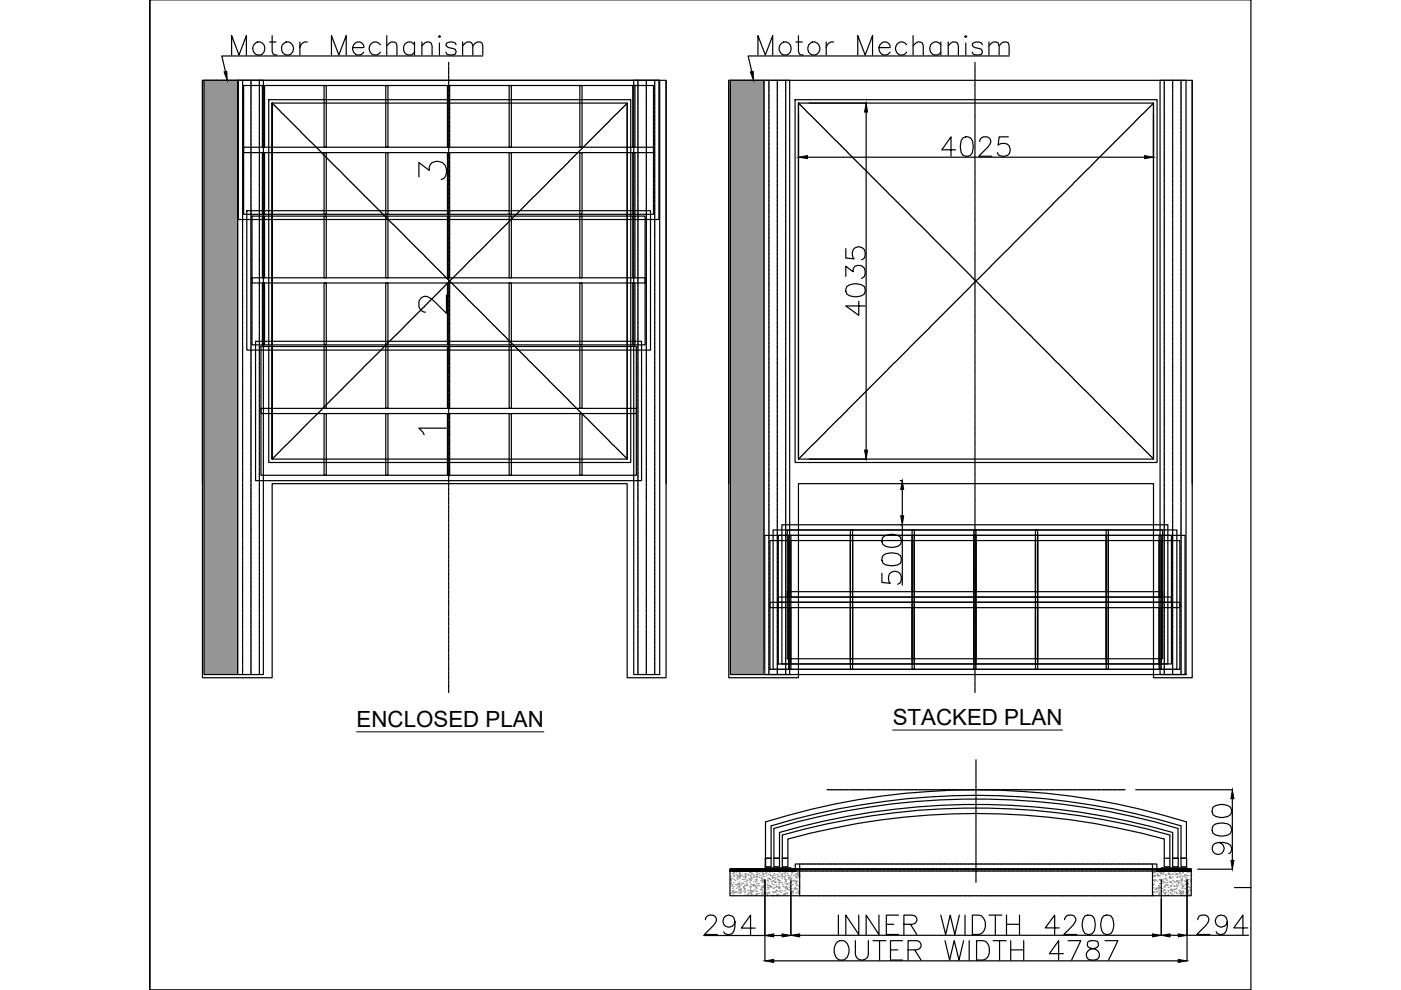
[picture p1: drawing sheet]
<svg xmlns="http://www.w3.org/2000/svg" width="297mm" height="210mm" viewBox="0 0 297 210" stroke-linecap="round" stroke-linejoin="round" font-family="sans-serif">
<defs><g id="words">
<g font-size="7.9">
<text x="48" y="13.1">Motor Mechanism</text>
<text x="159.5" y="13.1">Motor Mechanism</text>
</g>
<g font-size="7.5">
<text x="87.5" y="39.2">3</text>
<text x="87.5" y="67.7">2</text>
</g>
<g font-size="4.7">
<text x="75.6" y="154.1">ENCLOSED PLAN</text>
<text x="189.3" y="153.8">STACKED PLAN</text>
</g>
<text font-size="4.4" x="87.5" y="93.5">1</text>
</g></defs>
<!-- layer: 0 -->
<g fill="none" stroke="#000" stroke-width=".25">
<path d="M31.7 0h.1M31.7 0v209.9h233.5v-209.9h-233.5v209.9M42.9 17v126.7h14.8v-41.2h75.3v41.2h8.2v-126.7M43.3 17h7.1v126h-7.1zM50.4 17h5.4v126h-5.4zM102.4 11.9h-55.4l.8 3.3M134.4 17h5.5v126h-5.5zM154.5 17v126.7h14.8v-41.2h75.3v41.2h8.2v-126.7M154.9 17h7.1v126h-7.1zM162 17h5.4v126h-5.4zM214 11.9h-55.4l.8 3.3M246 17h5.5v126h-5.5z"/>
<path d="M57 21.1h76.7v77h-76.7zM57.7 21.9h75.3v75.4h-75.3v-75.4v75.4M133 21.9v75.4M168.6 21.1h76.7v77h-76.7zM169.3 21.9h75.3v75.4h-75.3v-75.4v75.4M169.3 24.1v9.2M171.2 33.3h71.5M171.5 21.9h12.1M183.6 23.8v71.6M202.6 31.8h-2.9l1.9-2.8v4.1M204.2 29.2a1.33 1.33 0 0 1 2 .6 3.5 3.5 0 0 1-.5 3.1 1.37 1.37 0 0 1-1.9-.5 3.7 3.7 0 0 1 .4-3.2zM207.7 30a1.02 1.02 0 0 1 .8-1h.8a1.03 1.03 0 0 1 .6 1.6l-2.4 2.5h2.8"/>
<path d="M213.8 29h-2l-.2 1.8a1.48 1.48 0 0 1 2.2 0 1.48 1.48 0 0 1-.2 2.1 1.55 1.55 0 0 1-2.1-.5M244.6 21.9v75.4M179.3 58.6v-2.2l1.6 1.2a1.2 1.2 0 0 1 .5-1.3 1.2 1.2 0 0 1 1.4 .1 1.53 1.53 0 0 1-.1 2.6M179.3 52.7v2l1.8 .2a1.46 1.46 0 0 1 0-2.2 1.46 1.46 0 0 1 2.2 .2 1.55 1.55 0 0 1-.6 2.2M179.5 60.8a3.2 3.2 0 0 1 3.8 0 1.37 1.37 0 0 1-.6 1.9 3.3 3.3 0 0 1-3.2-.4l-.2-.6zM182.1 63.9v3l-2.8-2h4.1M171.5 97.3h12.1M42.9 102.5v-85.5h98.3v85.5M154.5 102.5v-85.5h98.3v85.5M187.2 117.8a3.2 3.2 0 0 1 3.7 0 1.37 1.37 0 0 1-.6 2 3.7 3.7 0 0 1-3.1-.4l-.2-.6zM187.2 113.9a3.2 3.2 0 0 1 3.7 0 1.37 1.37 0 0 1-.6 1.9 3.3 3.3 0 0 1-3.1-.3l-.2-.6zM190.8 101.9h.5"/>
<path d="M190.8 111.3h.5M191.3 103.8v5.6M191.3 111.3v12.8M187 121.6v1.9l1.8 .2a1.46 1.46 0 0 1 0-2.2 1.46 1.46 0 0 1 2.1 .2 1.55 1.55 0 0 1-.6 2.2M162.3 174.3a149.5 149.5 0 0 1 89.2 0v7.7h-1.1v-6.9a149 149 0 0 0-86.9 0v6.9h-1.2zM164.1 175.7a150.1 150.1 0 0 1 85.7 0v6.3h-1.2v-5.5a149 149 0 0 0-83.3 0v5.5h-1.2zM240.8 167.4h20.5M257.2 175.1a3.2 3.2 0 0 1 3.7 0 1.29 1.29 0 0 1-.6 2 3.3 3.3 0 0 1-3.1-.4l-.2-.6zM257.2 171.2a3.2 3.2 0 0 1 3.7 0 1.29 1.29 0 0 1-.6 1.9 3.3 3.3 0 0 1-3.1-.4l-.2-.6zM258.4 178.6a1.27 1.27 0 0 1 1.1 1.7 1.27 1.27 0 0 1-2 .6 1.27 1.27 0 0 1 .1-2.1 3.6 3.6 0 0 1 3.3 .4 1.21 1.21 0 0 1-.4 1.8M261.3 169.3v13.1M149.2 198.3h13"/>
<path d="M149.6 195a1.02 1.02 0 0 1 .7-1h.8a1.03 1.03 0 0 1 .6 1.6l-2.3 2.5h2.7M154.8 184.7h13.8v-1.5h.9v6.7h-14.7zM154.8 184.3h.1M154.8 184.4h.1M154.8 184.6h.1M154.8 184.3h13.8v.4h-13.8zM154.8 184.3h.1zM154.8 184.7h.1M154.8 184.5h.1M154.9 184.5h.1M154.9 184.7h.1M154.9 184.5h-.1"/>
<path d="M154.9 184.6l-.1 .1M154.9 184.5l-.1 .1M154.9 184.4l-.1 .1M154.9 184.5v.1M154.9 184.3h.1M154.9 184.4v.1M154.9 184.6h.1M155 184.4h.1M155 184.6h.1M155 184.3l-.1 .1M155 184.6l-.1 .1M155 184.7h.1"/>
<path d="M155 184.3h.1M155 184.5h.1M155.1 184.5h.1M155.1 184.5l-.2 .2M155.1 184.7h.1M155.1 184.3l-.1 .1M155.1 184.5l-.1 .1M155.1 184.3l-.3 .3M155.1 184.3l-.2 .3M155.1 184.5l-.1 .2M155.1 184.4h.1M155.2 184.3h.1"/>
<path d="M155.2 184.6l-.1 .1M155.2 184.4l-.1 .1M155.2 184.3l-.1 .2M155.2 184.5h.1M155.2 184.6v.1M155.2 184.7h.1M155.2 184.4h.1M155.3 184.3l-.2 .2M155.3 184.5l-.2 .2M155.3 184.5l-.1 .1M155.3 184.3h.1M155.3 184.5l-.1 .2"/>
<path d="M155.3 184.6h.1M155.4 184.3h.1M155.4 184.4l-.1 .1M155.4 184.7h.1M155.4 184.5h.1M155.4 184.3l-.3 .3M155.4 184.6h.1M155.5 184.3l-.2 .2M155.5 184.5l-.2 .2 .1-.1M155.5 184.3l-.1 .1M155.5 184.3h.1M155.5 184.4h.1"/>
<path d="M155.6 184.3l-.3 .2M155.6 184.4h.1M155.6 184.4l-.1 .1M155.6 184.5l-.2 .1M155.6 184.7h.1M155.6 184.3h.1M155.7 184.3l-.2 .2M155.7 184.5h.1M155.7 184.5l-.1 .1M155.7 184.3l-.1 .1M155.7 184.3l-.3 .2M155.7 184.5l-.1 .2"/>
<path d="M155.7 184.3h.1M155.7 184.4l-.1 .1M155.7 184.6v.1M155.8 184.3l-.1 .1M155.8 184.4l-.2 .2M155.8 184.6h.1M155.8 184.5l-.1 .1M155.8 184.7h.1M155.8 195.4a1.27 1.27 0 0 1-1.7 1.1 1.27 1.27 0 0 1-.5-2 1.27 1.27 0 0 1 2 .1 3.6 3.6 0 0 1-.4 3.4 1.3 1.3 0 0 1-1.7-.4M155.8 184.3h.1M155.9 184.3l-.2 .2M155.9 184.3l-.1 .1"/>
<path d="M155.9 184.5l-.1 .1M155.9 184.3h.1M155.9 184.5l-.1 .2M155.9 184.4h.1M155.9 184.6h.1M156 184.4l-.2 .1M156 184.6l-.1 .1M156 184.4l-.1 .1M156 184.4l-.2 .2M156 184.7h.1M156 184.5h.1M156 184.5h-.1"/>
<path d="M156 184.3h.1M156 184.4h.1M156 184.6h.1M156.1 184.3l-.1 .1M156.1 184.5l-.1 .1M156.1 184.3h.1M156.2 184.3l-.2 .1M156.2 184.7h.1M156.2 184.3h.1M156.2 184.5h.1M156.2 184.6v.1M156.3 184.3l-.1 .1"/>
<path d="M156.3 184.5h-.1M156.3 184.3l-.2 .2M156.3 184.5h.1M156.3 184.5v.1M156.3 184.3h.1M156.3 184.4l-.1 .2M156.3 184.5v.2M156.3 184.6h.1M156.4 184.3l-.1 .1M156.4 184.4l-.2 .2M156.4 184.4h.1M156.4 184.5v.1"/>
<path d="M156.4 184.6h.1M156.4 184.7h.1M156.4 184.3h.1M156.4 184.5h.1M156.5 184.5h.1M156.5 184.3l-.1 .1M156.5 184.3l-.2 .2M156.5 184.4h.1M156.5 184.5v.2M156.5 184.3h.1M156.5 184.4l-.1 .1M156.5 184.4v.1"/>
<path d="M156.6 184.6h.1M156.6 184.7h.1M156.6 184.3h-.1M156.6 184.5h-.1M156.6 184.3h.1M156.6 184.5h.1M156.7 184.3l-.2 .1M156.7 184.3l-.1 .1M156.7 184.5l-.1 .1M156.7 184.3l-.3 .4M156.7 184.3h.1M156.7 184.4h.1"/>
<path d="M156.7 184.6h.1M156.8 184.3l-.3 .2M156.8 184.5l-.1 .2M156.8 184.4l-.1 .1M156.8 184.4l-.3 .2M156.8 184.5l-.3 .1M156.8 184.7h.1M156.8 184.3h.1M156.8 184.5v.1M156.8 184.6v.1M156.9 184.3l-.1 .1M156.9 184.3h.1"/>
<path d="M156.9 184.5h.1M156.9 184.5l-.1 .1M156.9 184.4h.1M156.9 184.6h.1M157 184.3l-.3 .2M157 184.3l-.2 .3M157 184.5l-.1 .2M157 184.4l-.1 .1M157 184.4h.1M157 184.7h.1M157 184.3h.1M157 184.5h.1"/>
<path d="M157.1 184.5h.1M157.1 184.6v.1M157.1 184.3l-.2 .2M157.1 184.3h.1M157.1 184.6h-.1M157.1 184.4l.2-.1-.2 .2M157.1 184.4l-.1 .2M157.2 184.3l-.2 .2M157.2 184.7h.1M157.2 184.4h.1M157.2 184.6h.1M157.2 184.3h.1"/>
<path d="M157.3 184.5h.1M157.3 184.3l-.1 .1M157.3 184.5l-.2 .2M157.4 184.3h.1M157.4 184.3l-.4 .3M157.4 184.5l-.1 .1M157.4 184.4l-.3 .3M157.4 184.7h.1M157.4 184.3l-.1 .1M157.4 184.5h.1M157.4 184.6v.1M157.4 184.4l-.1 .3"/>
<path d="M157.5 184.3l-.1 .1M157.5 184.3h.1M157.5 184.5l-.1 .1M157.5 184.3l-.2 .2M157.5 184.5l-.2 .2M157.5 184.4h.1M157.6 184.3h.1M157.6 184.3l-.2 .2M157.6 184.4h.1M157.6 184.5l-.1 .2M157.6 184.4l-.1 .1M157.6 184.7h.1"/>
<path d="M157.6 184.5h.1M157.6 184.6v.1M157.6 184.4l-.1 .2M157.7 184.3h.1M157.7 184.3l-.1 .1M157.7 184.4l-.2 .1M157.7 184.6l-.2 .1M157.7 184.5l.2-.2-.3 .2M157.7 184.4l-.1 .1M157.8 184.4h.1M157.8 184.7h.1M157.8 184.5h-.1"/>
<path d="M157.9 184.5h.1M157.9 184.6v.1M157.9 184.4l.2-.1-.2 .3M157.9 184.5l-.2 .2M157.9 184.4l-.2 .3M158 184.7h.1M158 184.3l-.4 .3M158 184.4l-.1 .1M158.1 184.3l-.1 .1M158.1 184.5l-.2 .2M158.1 184.5l-.1 .2M158.2 184.3h.1"/>
<path d="M158.2 184.4l-.1 .1M158.2 184.7h.1M158.2 184.3l-.1 .1M158.2 184.6v.1M158.2 184.3l-.4 .3M158.2 184.5l-.1 .1M158.3 184.4l-.2 .3M158.3 184.6h.1M158.3 184.4l-.1 .1M158.4 184.7h.1M158.4 184.3l-.2 .1M158.4 184.5h-.1"/>
<path d="M158.4 184.3h.1M158.4 184.4l-.3 .3M158.4 184.6l-.1 .1M158.5 184.3h.1M158.5 184.3l-.3 .2M158.5 184.5l-.1 .1M158.5 184.3v.1M158.5 184.5l-.2 .2M158.5 184.5v.2M158.5 184.3l-.1 .2M158.5 184.4v.1M158.5 184.6v.1"/>
<path d="M158.6 184.5l-.1 .1M158.6 184.7h.1M158.6 184.3l-.1 .1M158.6 184.3h.1M158.6 184.4l-.1 .1M158.6 184.4v.1M158.6 184.6h.1M158.7 184.3h.1M158.7 184.5l-.2 .2M158.7 184.4l-.1 .1M158.7 184.5v.1M158.7 184.4l-.2 .2"/>
<path d="M158.7 184.3l-.1 .1M158.8 184.7h.1M158.8 184.3l-.1 .2M158.8 184.6l-.1 .1M158.8 184.3h.1M158.8 184.5h.1M158.8 184.3l-.1 .1M158.8 184.4v.1M158.9 184.4h.1M158.9 184.6l-.1 .1M158.9 184.6h.1M159 184.3l-.3 .3"/>
<path d="M159 184.5h.1M159 184.7h.1M159 184.3l-.3 .4M159 184.3h.1M159 184.6l-.1 .1M159.1 184.3l-.1 .1M159.1 184.4h-.1M159.1 184.6h.1M159.1 184.7h.1M159.1 184.3h.1M159.1 184.4l-.1 .2M159.1 184.5h.1"/>
<path d="M159.2 184.3l-.4 .4M159.2 184.5l-.2 .1M159.2 184.7h.1M159.2 184.3l-.1 .1M159.2 184.5l-.1 .1M159.2 184.5l-.2 .2M159.2 184.3v.1M159.3 184.3l-.2 .2M159.3 184.3h.1M159.3 184.5l-.2 .2M159.3 184.4l-.1 .1M159.3 184.6l-.1 .1"/>
<path d="M159.3 184.7h.1M159.3 184.3v.1M159.3 184.5h.1M159.3 184.4l-.1 .2M159.3 184.6v.1M159.4 184.5l-.1 .1M159.4 184.6h.1zM159.4 184.3l-.2 .2M159.4 184.3h.1M159.4 184.4l-.1 .1M159.4 184.5h.1M159.4 184.4v.1"/>
<path d="M159.4 184.6h.1M159.5 184.3h.1M159.5 184.4h.1M159.5 184.6h.1M159.5 184.6l-.1 .1M159.5 184.7h.1M159.5 184.3l-.1 .1M159.5 184.5h.1M159.6 184.5h.1M159.6 184.3h-.1M159.6 184.5h-.1M159.6 184.3l-.2 .2"/>
<path d="M159.6 184.5v.1M159.6 184.4l-.4 .3M159.6 184.3h.1M159.6 184.6h.1M159.7 184.4l-.2 .1M159.7 184.4h.1M159.7 184.5l-.2 .1M159.7 184.6h.1M159.7 184.3l-.1 .1M159.7 184.6l-.1 .1M159.7 184.5l-.2 .2M159.7 184.7h.1"/>
<path d="M159.7 184.5h.1M159.8 184.3l-.1 .1M159.8 184.5h.1M159.8 184.7h.1M159.8 184.5l-.1 .1M159.8 184.5l-.1 .2M159.8 184.3v.1M159.8 184.6h.1M159.9 184.3h.1M159.9 184.4l-.1 .1M159.9 184.6l-.1 .1M159.9 184.3l-.2 .2"/>
<path d="M159.9 184.4l-.3 .3M159.9 184.7h.1M159.9 184.5h.1M160 184.3l-.2 .2M160 184.5l-.2 .2M160 184.3l-.1 .1M160 184.3h.1M160 184.4h.1M160 184.6h.1M160.1 184.3l-.2 .2M160.1 184.3h.1M160.1 184.4h.1"/>
<path d="M160.1 184.4l-.1 .1M160.1 184.6l-.1 .1M160.1 184.7h.1M160.1 196.8h-2.9l1.9-2.8v4.1M160.1 184.5h.1M160.1 184.4l-.2 .3M160.2 184.3l-.1 .1M160.2 184.5l-.1 .1M160.2 184.3h.1M160.2 184.4h.1M160.2 184.6h.1M160.3 184.3l-.4 .4"/>
<path d="M160.3 184.3l-.2 .1M160.3 184.4h.1M160.3 184.4l-.1 .1M160.3 184.6l-.1 .1M160.3 184.5l-.2 .2M160.3 184.7h.1M160.4 184.5h.1M160.4 184.5l-.2 .2M160.4 184.3l-.1 .1M160.4 184.3l-.3 .3M160.4 184.5l-.1 .2M160.4 184.3h.1"/>
<path d="M160.4 184.4h.1M160.4 184.6v.1M160.4 184.4v.1M160.5 184.3l-.2 .2M160.5 184.3l-.2 .3M160.5 184.5h-.1M160.5 184.6l-.1 .1M160.5 184.7h.1M160.5 184.5h.1M160.6 184.5l-.2 .2M160.6 184.6l-.1 .1M160.6 184.3l-.1 .1"/>
<path d="M160.6 184.5l-.1 .1M160.6 184.3h.1M160.6 184.4h.1M160.7 184.3h.1M160.7 184.4l-.1 .1M160.7 184.6l-.1 .1M160.7 184.3l-.3 .3M160.7 184.7h.1M160.7 184.5h.1M160.7 184.6v.1M160.7 184.4h.1M160.7 184.6h.1"/>
<path d="M160.8 184.3l-.1 .1M160.8 184.5l-.1 .1M160.8 184.3h.1M160.8 184.4h.1M160.9 184.3l-.2 .1M160.9 184.4l-.1 .1M160.9 184.6l-.1 .1M160.9 184.4l-.3 .3M160.9 184.7h.1M160.9 184.3h.1M160.9 184.5h.1M160.9 184.6v.1"/>
<path d="M161 184.5h-.1M161 184.3l-.2 .3M161 184.5h.1M161 184.5v.1M161 184.3h.1M161 184.4l-.2 .3M161 184.6h.1M161.1 184.3l-.1 .1M161.1 184.4l-.2 .2M161.1 184.6h.1M161.1 184.6l-.1 .1M161.1 184.5l-.1 .1"/>
<path d="M161.1 184.7h.1M161.1 184.3h.1M161.2 184.3l-.2 .2M161.2 184.3l-.1 .1M161.2 184.5l-.1 .1M161.2 184.3h.1M161.2 184.5l-.1 .2M161.2 184.4h.1M161.2 184.6h.1M161.2 184.4v.1M161.3 184.3l-.2 .2M161.3 184.4l-.3 .2"/>
<path d="M161.3 184.7h.1M161.3 184.5h-.1M161.3 184.3h.1M161.3 184.4h.1M161.3 184.5h.1M161.4 184.5l-.2 .1M161.4 184.5l-.1 .1M161.4 184.3h.1M161.4 184.3l-.1 .1M161.4 184.5l-.2 .2M161.4 184.6h.1M161.5 184.3h.1"/>
<path d="M161.5 184.3v.1M161.5 184.4l-.1 .1M161.5 184.7h.1M161.5 184.5h.1M161.5 184.5v.2M161.5 184.6v.1M161.6 184.3l-.1 .1M161.6 184.3h.1M161.6 184.5l-.1 .1M161.6 184.5h.1M161.6 184.4h.1M161.6 184.6h.1"/>
<path d="M161.7 184.3l-.3 .2M161.7 184.4h.1M161.7 184.5v.1M161.7 184.6h.1M161.7 184.4l-.1 .1M161.7 184.7h.1M161.7 184.3h.1M161.7 184.5h.1M161.7 184.6v.1M161.8 184.5h.1M161.8 184.3l-.1 .1M161.8 184.3l-.2 .2"/>
<path d="M161.8 184.4h.1M161.8 184.5l-.1 .1M161.8 184.3h.1M161.8 184.4l-.1 .1M161.8 184.4v.1M161.8 184.6v.1M161.9 184.6h.1M161.9 184.7h.1M161.9 184.3h-.1M161.9 184.5h-.1M161.9 184.3h.1M161.9 184.5h.1"/>
<path d="M162 184.5h.1M162 184.3l-.1 .1M162 184.5l-.1 .1M162 184.3l-.2 .1M162 184.3l-.3 .2M162 184.4h.1M162 184.6v.1M162.1 184.3h.1M162.1 184.3l-.3 .2M162.1 184.4l-.1 .1M162.1 184.5l-.3 .1M162.1 184.7h.1"/>
<path d="M162.1 184.3h-.1M162.1 184.3l-.3 .3M162.1 184.5v.2v-.2M162.1 184.6v.1M162.2 184.3l-.1 .1M162.2 184.3h.1M162.2 184.5l-.1 .1M162.2 184h5.5v.3h-5.5zM162.2 186.5v17.3M162.2 184.4h.1M162.2 184.6h.1M162.3 184.3l-.2 .2"/>
<path d="M162.3 184.5l-.1 .2M162.3 183.6l-.1 .1M162.3 184.4l-.1 .1M162.3 184.5l-.2 .1M162.3 184.4h.1M162.3 184.7h.1M162.3 182h1.2v1.8h-1.2zM162.3 182v1.7M162.3 184.5h.1M162.3 183.7v.1M162.3 184.6v.1M162.4 184.3l-.2 .2"/>
<path d="M162.4 184.3h.1M162.4 184.4l-.2 .1M162.4 184.5h.1M162.4 184.3h-.1M162.4 184.6h-.1M162.4 184.4l.2-.1-.3 .3M162.4 184.4l-.1 .2M162.5 184.4h.1M162.5 184.6h.1M162.5 184.7h.1M162.5 184.3h-.1M162.5 184.3h.1"/>
<path d="M162.6 184.5h.1M162.6 184.3l-.1 .1M162.6 184.4h.1M162.6 184.5v.1M162.6 184.3l-.2 .3M162.6 184.4l-.2 .3M162.7 184.7h.1M162.7 184.3h-.1M162.7 184.5l-.1 .1M162.7 184.3l-.1 .2M162.7 184.5l-.1 .2M162.7 184.4v.1"/>
<path d="M162.7 184.6v.1M162.8 184.3l-.1 .1M162.8 184.5h-.1M162.8 184.3l-.2 .1M162.8 184.4h.1M162.8 184.6v.1M162.9 184.3h.1M162.9 184.3l-.2 .2M162.9 184.4l-.1 .1M162.9 184.7h.1M162.9 184.3h-.1M162.9 184.5l-.2 .1"/>
<path d="M162.9 184.6v.1M163 184.3l-.2 .2M163 184.3h.1M163 184.4h-.1M163 184.5l-.2 .2 .1-.2M163 184.6h-.1M163 184.3l-.1 .1M163 184.4l-.1 .1M163.1 184.7h.1M163.1 184.5h-.1M163.1 184.4h.1M163.1 184.3l.1 .1"/>
<path d="M163.1 184.3l-.1 .1M163.1 184.5h.1M163.2 184.5h.1M163.2 184.6v.1M163.2 184.4l-.1 .2M163.2 184.3l-.3 .3M163.3 184.7h.1M163.3 184.5l-.1 .1M163.3 184.3l-.3 .3M163.3 184.4v.1M163.4 184.4l-.4 .3M163.4 184.5l-.2 .2"/>
<path d="M163.4 184.6v.1M163.4 184.3v.1M163.5 184.4l-.2 .3M163.5 184.7h.1M163.5 184.3l-.2 .2M163.5 184.3h.1M163.5 184.5h.1M163.5 184.4v.1M163.5 184.6v.1M163.6 184.3h.1M163.6 184.6h.1M163.6 184.4l-.2 .1"/>
<path d="M163.6 184.3l-.2 .1M163.6 184.4l-.1 .1M163.6 184.5l-.1 .1M163.7 184.7h.1M163.7 184.5h-.1M163.7 184.3l-.1 .1M163.7 184.4l-.3 .3M163.7 184.3h.1M163.7 184.4l-.1 .3M163.7 184.6v.1M163.8 184.3l-.1 .1M163.8 184.5l-.2 .2"/>
<path d="M163.8 184.4l-.1 .1M163.8 184.5l-.1 .1M163.9 184.3l-.1 .1M163.9 184.3h.1M163.9 184.5l-.1 .1M163.9 184.4h.1M163.9 184.6l-.1 .1M164 184.3h.1M164 184.4l-.3 .2M164 184.6l-.1 .1M164 184.3l-.2 .2M164 184.7h.1"/>
<path d="M164 184.5h.1M164 184.3l-.2 .3M164 184.4l-.1 .1M164 184.5l-.1 .2M164 184.6v.1M164 198.3h1.8M164.1 182h1.2v1.8h-1.2zM164.1 184.3l-.1 .1M164.1 184.3h.1M164.1 184.4l-.1 .1M164.1 184.5l-.1 .1M164.1 184.5h.1"/>
<path d="M164.1 184.6h.1M164.2 184.3h.1M164.2 184.4h.1M164.2 184.5l-.1 .2M164.2 184.6h.1M164.2 184.6l-.1 .1M164.2 184.3l-.1 .2M164.2 184.5h.1M164.3 184.3l-.4 .4M164.3 184.5h.1M164.3 184.7h.1M164.3 184.3h.1"/>
<path d="M164.3 184.4l-.2 .1M164.3 184.3v.1M164.3 184.6v.1M164.4 184.6h.1M164.4 184.3l-.1 .1M164.4 184.5l-.2 .2M164.4 184.3l-.3 .4M164.4 184.7h.1M164.4 184.4l-.1 .1M164.4 184.5h.1M164.5 184.3l-.1 .1M164.5 184.5l-.2 .1"/>
<path d="M164.5 184.7h.1M164.5 184.5l-.1 .1M164.5 184.5h.1M164.5 184.5l-.1 .2M164.5 184.4h.1M164.5 184.3h.1M164.5 184.6h.1M164.5 184.3l-.1 .2M164.5 184.6v.1M164.5 184.4v.1M164.6 184.7h.1M164.6 184.3l-.1 .1"/>
<path d="M164.6 184.5h-.1M164.6 184.3l-.3 .4M164.6 184.4l-.1 .1M164.6 184.5h.1M164.7 184.3l-.1 .1M164.7 184.5l-.2 .1M164.7 184.5l-.1 .1M164.7 184.3h.1M164.7 184.4h.1M164.7 184.6h.1M164.8 184.3l-.2 .2M164.8 184.5l-.2 .2"/>
<path d="M164.8 184.4l-.1 .1M164.8 184.4h.1M164.8 184.6l-.1 .1M164.8 184.7h.1M164.8 184.3h.1M164.8 184.5h.1M164.8 184.3l-.1 .2M164.9 184.3l-.2 .2M164.9 184.5h.1M164.9 184.5l-.1 .1M164.9 184.3h.1M164.9 184.4l-.1 .1"/>
<path d="M164.9 184.6h.1M165 184.3l-.1 .1M165 184.4h.1M165 184.6h.1M165 184.7h.1M165 184.3h.1M165 184.5h.1M165.1 184.3l-.3 .3M165.1 184.5h.1M165.1 184.7h.1M165.1 184.3l-.1 .1M165.1 184.5l-.1 .1"/>
<path d="M165.1 184.3h.1M165.1 184.4h.1M165.1 184.4l-.3 .3M165.1 184.4v.1M165.2 184.4l-.2 .2M165.2 184.6h.1M165.2 184.3l-.1 .1M165.2 184.5h-.1M165.2 184.5l-.1 .2M165.2 184.7h.1M165.2 184.3h.1M165.3 184.3l-.1 .1"/>
<path d="M165.3 184.5l-.1 .1M165.3 184.3h.1M165.3 184.4h.1M165.4 184.3l-.3 .3M165.4 184.3h.1M165.4 184.6l-.1 .1M165.4 184.4l-.1 .1M165.4 184.4l-.3 .3M165.4 184.7h.1M165.4 184.5h.1M165.5 184.3l-.1 .1M165.5 184.5l-.1 .1"/>
<path d="M165.5 184.3h.1M165.5 184.4h.1M165.5 184.6h.1M165.6 184.3l-.3 .2M165.6 184.4h.1M165.6 184.4l-.1 .1M165.6 184.6l-.1 .1M165.6 184.5l-.2 .1M165.6 184.7h.1M165.7 184.3l-.3 .2M165.7 184.5h.1M165.7 184.5l-.2 .2"/>
<path d="M165.7 184.3l-.1 .1M165.7 184.3l-.3 .3M165.7 184.5l-.1 .2M165.7 184.3h.1M165.7 184.4h.1M165.7 184.6v.1M165.8 184.6h.1M165.8 184.6l-.1 .1M165.8 184.5l-.1 .1M165.8 184.7h.1M165.9 184.3l-.3 .2 .2-.1M165.9 184.3l-.2 .2"/>
<path d="M165.9 184.4l-.2 .1M165.9 182h1.1v1.8h-1.1zM165.9 184.5l-.1 .1M165.9 184.3h.1M165.9 184.5l-.1 .2M165.9 184.6h.1M165.9 184.5h.1M165.9 184.4v.1M166 184.7h.1M166 184.3l-.2 .2M166 184.5h.1M166.1 184.3h.1"/>
<path d="M166.1 184.5l-.2 .2M166.1 184.4h.1M166.1 184.6h.1M166.2 184.3l-.5 .4M166.2 184.3l-.1 .2M166.2 184.4l-.1 .1M166.2 184.6l-.1 .1M166.2 184.7h.1M166.2 184.5h.1M166.2 184.6v.1M166.3 184.3l-.1 .1M166.3 184.3l-.4 .4"/>
<path d="M166.3 184.5h.1M166.3 184.5l-.1 .1M166.3 184.3h.1M166.3 184.4l-.2 .3M166.3 184.6h.1M166.4 184.3l-.2 .1M166.4 184.4l-.2 .2M166.4 184.4h.1M166.4 184.5l-.1 .2M166.4 184.6h.1M166.4 184.6l-.1 .1M166.4 184.5l-.2 .2"/>
<path d="M166.4 184.7h.1M166.4 184.3h.1M166.4 184.6v.1M166.5 184.3l-.2 .2M166.5 184.5h.1M166.5 184.3h.1M166.5 184.3l-.1 .1M166.5 184.6v.1M166.5 184.4h.1M166.5 184.4v.1M166.5 184.6h.1M166.6 184.3l-.2 .2"/>
<path d="M166.6 184.6h.1M166.6 184.7h.1M166.6 184.3h-.1M166.6 184.5h-.1M166.6 184.5h.1M166.7 184.5l-.2 .1M166.7 184.3l-.1 .1M166.7 184.5l-.1 .1M166.7 184.3l-.3 .3M166.7 184.3h.1M166.7 184.5l-.2 .2M166.7 184.4h.1"/>
<path d="M166.8 184.3h.1M166.8 184.4l-.1 .1M166.8 184.6l-.1 .1M166.8 184.7h.1M166.8 184.5h.1M166.8 184.3l-.3 .3M166.8 184.4l-.1 .2M166.8 184.5v.2M166.9 184.3l-.2 .2M166.9 184.3h.1M166.9 184.5h.1M166.9 184.3l-.1 .1"/>
<path d="M166.9 184.5l-.1 .1M166.9 184.4h.1M167 184.3l-.2 .1M167 184.4h.1M167 184.5l-.1 .1M167 184.6h.1M167 184.4l-.1 .1M167 184.6l-.1 .1M167 184.7h.1M167 184.3h.1M167 184.5h.1M167 184.3l-.3 .4"/>
<path d="M167.1 184.3h.1M167.1 184.5h.1M167.1 184.4l-.1 .1M167.2 184.3l-.4 .3M167.2 184.4h.1M167.2 184.6h.1M167.2 184.7h.1M167.2 184.3h.1M167.2 184.5l-.2 .2 .3-.2M167.3 184.3l-.2 .1M167.3 184.5h.1M167.3 184.3h.1"/>
<path d="M167.3 184.3l-.1 .1M167.3 184.6h.1M167.3 184.3l-.3 .4M167.3 184.4h.1M167.3 184.5v.1M167.3 184.4v.1M167.4 184.7h.1M167.4 184.3h-.1M167.4 184.5h-.1M167.4 184.3l-.1 .2M167.4 184.4l-.1 .1M167.4 184.5l-.1 .2"/>
<path d="M167.4 184.6v.1M167.5 184.3l-.5 .3M167.5 184.3h.1M167.5 184.3l-.1 .1M167.5 184.5l-.1 .1M167.5 184.4h.1M167.5 184.6h.1M167.6 184.3h.1M167.6 184.3l-.2 .2M167.6 184.4l-.3 .2M167.6 184.4h.1M167.6 184.7h.1"/>
<path d="M167.6 184.5h.1M167.6 184.4l-.1 .1M167.6 184.6v.1M167.7 184.3l-.3 .3M167.7 184.3h.1M167.7 184.4h-.1M167.7 186.5v11.8M167.7 184.3l-.1 .1M167.8 184.4h.1M167.8 184.7h.1M167.8 184.5h-.1M167.8 184.3l-.2 .2"/>
<path d="M167.8 184.5l-.2 .1M167.9 184.5h.1M167.9 184.4l-.3 .3M167.9 184.6v.1M167.9 184.4l-.3 .2M167.9 184.5l-.2 .1M167.9 184.6h-.1M167.9 184.3l-.2 .4M167.9 184.5v.1M168 184.7h.1M168 184.3h-.1M168 184.5h-.1"/>
<path d="M168 184.3l-.1 .2M168 184.4v.1M168 184.5l-.1 .2 .1-.1M168 184.6v.1M168.1 184.3l-.1 .1M168.1 184.5h-.1M168.1 184.3l-.2 .1M168.1 184.4h.1M168.1 184.6v.1M168.1 184.3h.1M168.1 184.3l-.1 .2M168.1 184.4l.2-.1-.2 .2"/>
<path d="M168.1 184.4v.1M168.2 184.7h.1M168.2 184.3h-.1M168.2 184.5l-.2 .1M168.2 184.4l-.1 .1M168.2 184.5l-.1 .1M168.2 184.6v.1M168.3 184.6h.1M168.3 184.4h-.1M168.3 184.3l-.2 .4v-.2M168.3 184.4l-.1 .1M168.4 184.7h.1"/>
<path d="M168.4 184.3l-.1 .1M168.4 184.5h-.1M168.4 184.6l-.1 .1M168.4 184.3h.1M168.4 184.4l-.2 .2M168.4 184.6v.1M168.5 184.3l-.1 .1M168.5 184.5l-.2 .2M168.5 184.3v.1M168.6 184.4l-.2 .1M168.6 184.7h.1M168.6 184.3l-.2 .1"/>
<path d="M168.6 184.3l-.1 .1M168.6 184.5l-.1 .2M168.6 184.6h.1M168.6 184.3h.1M168.6 184.5l-.1 .1M168.6 184.5h.1M168.6 184.6l-.1 .1M168.6 184.5l-.2 .1M169.5 198.3h74.8M177.6 199.6a1.59 1.59 0 0 1 2.4 1.4 1.88 1.88 0 0 1-1.9 2.6 2.42 2.42 0 0 1-.5-4zM177.8 194v4.1M181.4 199.4v3a1.39 1.39 0 0 0 1.3 1.2 1.39 1.39 0 0 0 1.4-1.2v-3"/>
<path d="M182.1 194v4.1l-2.8-4.1v4.1M185.1 199.4h2.7M186.4 194v4.1l-2.8-4.1v4.1M186.5 199.4v4.2M187.9 196h1.6M190.5 194h-2.6v4.1h2.6M191.3 199.4h-2.5v4.2h2.5M191.6 196h1.8l.6-.2a.97 .97 0 0 0 0-1.6l-.6-.2h-1.8v4.1M193 196l1.4 2.1M199.5 194l1 4.1 1-4.1 .9 4.1 1-4.1M200.4 199.4l.9 4.2 1-4.2 1 4.2 1-4.2M204.6 194v4.1"/>
<path d="M205.5 199.4v4.2M206.2 194h1.3a2 2 0 0 1 1.4 2.6 1.82 1.82 0 0 1-1.4 1.5h-1.3zM207.1 199.4h1.3a1.95 1.95 0 0 1 1.4 2.6 1.71 1.71 0 0 1-1.4 1.6h-1.3zM209.7 194h2.7M210.6 199.4h2.7M211 194v4.1M211.9 199.4v4.2M213.4 196h2.8M213.4 194v4.1M214.3 199.4v4.2M216.2 194v4.1M217 199.4v4.2"/>
<path d="M224.6 196.7h-3l2-2.7v4.1M225.7 195a1.03 1.03 0 0 1 .8-1h.8a1 1 0 0 1 .6 1.6l-.4 .6-1.9 1.9h2.7M226.4 199.4h2.8l-2 4.2M230 194.2a1.43 1.43 0 0 1 2 .6 3.5 3.5 0 0 1-.4 3.1 1.29 1.29 0 0 1-1.9-.6 3.3 3.3 0 0 1 .3-3.1zM230.7 199.6a.87 .87 0 0 0 .4 1.4 1.86 1.86 0 0 1 2 1.2 1.07 1.07 0 0 1-1 1.4h-.8a1.19 1.19 0 0 1-1-1.3 1.19 1.19 0 0 1 1.2-1.1l.8-.2a.87 .87 0 0 0 .4-1.4l-.6-.2zM234 194.2a1.37 1.37 0 0 1 1.9 .6 3.3 3.3 0 0 1-.4 3.1 1.29 1.29 0 0 1-1.9-.6 3.3 3.3 0 0 1 .4-3.1zM234.3 199.4h2.7l-2 4.2M244.3 183.2h1v1.5h7.3v5.2h-8.3zM245.3 184.3h.1M245.3 184.4h.1M245.3 184.5h.1M245.3 184.6h.1"/>
<path d="M245.3 184.7h.1M245.3 184.3h7.3v.4h-7.3zM245.4 184.3l-.1 .1M245.4 184.5l-.1 .1M245.4 184.3h.1M245.4 184.4h.1M245.4 184.3l-.1 .2M245.4 184.5v.2M245.4 184.4v.1M245.5 184.4l-.2 .2M245.5 184.7h.1M245.5 184.5h-.1"/>
<path d="M245.5 184.6l-.1 .1M245.5 184.3h-.1M245.5 184.5h.1M245.5 184.6v.1M245.6 184.3l-.1 .1M245.6 184.3h.1M245.6 184.5h.1M245.6 184.5l-.1 .1M245.6 184.4h.1M245.6 184.6h.1M245.7 184.3l-.3 .3M245.7 184.4h.1"/>
<path d="M245.7 184.5l-.1 .2M245.7 184.4l-.1 .1M245.7 184.4l-.3 .3M245.7 184.7h.1M245.7 184.5h.1M245.7 184.6v.1M245.8 184.3h.1M245.8 184.5h.1M245.8 184.3h-.1M245.8 184.6l-.2 .1M245.8 184.4l-.1 .1M245.8 184.4l.2-.1-.1 .1"/>
<path d="M245.9 184.4h.1M245.9 184.6h.1M245.9 184.7h.1M245.9 184.3l-.2 .1M245.9 184.4l-.2 .1M245.9 184.5l-.2 .1M245.9 184.5l-.1 .1M246 184.5h.1M246 184.3l-.1 .1M246 184.5v.1M246 184.3h.1M246 184.4v.1"/>
<path d="M246 184.6v.1M246.1 184.4l-.3 .3M246.1 184.7h.1M246.1 184.3l-.1 .1M246.1 184.6l-.1 .1M246.1 184.5h.1M246.2 184.3l-.3 .2M246.2 184.3h.1M246.2 184.5l-.2 .1M246.2 184.3l-.1 .1M246.2 184.5l-.1 .1M246.2 184.3l-.2 .4"/>
<path d="M246.2 184.5l-.1 .2M246.2 184h5.5v.3h-5.5zM246.2 184.4h.1M246.2 186.5v11.8M246.3 184.3h.1M246.3 184.3l-.3 .2M246.3 184.4h.1M246.3 184.4l-.1 .1M246.3 184.6l-.1 .1M246.3 184.7h.1M246.3 184.6v.1M246.3 184.5l-.1 .2"/>
<path d="M246.3 184.3v.1M246.4 184.3h.1M246.4 184.4l-.2 .2M246.4 184.6l-.1 .1M246.4 184.3l-.1 .1M246.4 184.4l-.1 .1M246.5 184.4h.1M246.5 184.7h.1M246.5 184.5h-.1M246.5 184.3l-.1 .1M246.5 184.5h.1M246.5 184.3v.1"/>
<path d="M246.5 184.3l-.2 .2M246.6 184.5l-.2 .1M246.6 184.4l-.2 .3M246.6 184.5v.1M246.7 184.7h.1M246.7 184.3l-.4 .3M246.7 184.5l-.2 .2M246.7 184.6l-.1 .1M246.7 184.3l-.1 .2M246.8 184.3l-.2 .1M246.8 184.3l-.1 .1M246.8 184.5l-.1 .1"/>
<path d="M246.8 184.5v.1M246.8 184.3h.1M246.8 182v-4.1a149.6 149.6 0 0 0-79.8 0v4.1h-1.1v-4.9a150 150 0 0 1 82.1 0v4.9M246.8 182h1.2v1.8h-1.2zM246.8 184.4v.1M246.8 184.6v.1M246.9 184.7h.1M246.9 184.3l-.2 .2M246.9 184.5h-.1M246.9 184.4l.1-.1-.4 .4M246.9 184.5l-.1 .1M247 184.6h.1"/>
<path d="M247 184.4h-.1M247 184.4l-.1 .1M247.1 184.3l-.4 .4M247.1 184.7h.1M247.1 184.5h-.1M247.1 184.3l-.3 .4M247.1 184.6l-.1 .1M247.1 184.3h.1M247.1 184.3v.1M247.1 184.5v.1M247.2 184.4h-.1M247.2 184.3l-.1 .1"/>
<path d="M247.2 184.6h-.1M247.2 184.4l-.3 .3M247.2 184.3h.1M247.2 184.5h.1M247.3 184.5l-.2 .1M247.3 184.7h.1M247.3 184.3l-.4 .3M247.3 184.3h.1M247.3 184.4l-.1 .1M247.3 184.5l-.2 .2 .2-.2M247.3 184.4v.1M247.4 184.3h.1"/>
<path d="M247.4 184.5l-.2 .2M247.4 184.5l-.1 .1M247.4 184.6l-.1 .1M247.4 184.3l-.1 .1M247.4 184.3l-.1 .2M247.4 184.4v.2M247.5 184.7h.1M247.5 184.3l-.1 .2M247.5 184.6l-.1 .1M247.5 184.3h.1M247.5 184.5h.1M247.5 184.3l-.1 .1"/>
<path d="M247.5 184.4v.1M247.6 184.3h.1M247.6 184.4h.1M247.6 184.6h.1M247.6 184.5h.1M247.6 184.7h.1M247.6 184.3l-.2 .2M247.7 184.5h.1M247.7 184.3l-.3 .4v-.2M247.7 184.6l-.1 .1M247.7 184.3h.1M247.7 184.4l-.2 .2"/>
<path d="M247.8 184.6h.1M247.8 184.3l-.3 .2M247.8 184.4h-.1M247.8 184.6l-.1 .1M247.8 184.7h.1M247.8 184.5h.1M247.9 184.3l-.2 .2M247.9 184.5l-.2 .1M247.9 184.7h.1M247.9 184.3l-.1 .1M247.9 184.5l-.1 .1M247.9 184.3v.1"/>
<path d="M247.9 184.3h.1M247.9 184.4v.1M247.9 184.6v.1M248 184.3l-.4 .3M248 184.4l-.1 .1M248 184.6l-.1 .1M248 184.7h.1M248 184.3l-.1 .3M248 184.5h.1M248.1 184.5l-.3 .2M248.1 184.3h.1M248.1 184.3l-.1 .1"/>
<path d="M248.1 184.4l-.2 .1M248.1 184.5l-.1 .1M248.1 198.3h1.7M248.1 184.5h.1M248.1 184.4v.1M248.1 184.6h.1M248.2 184.3h.1M248.2 184.4h.1M248.2 184.5l-.2 .2M248.2 184.6h.1M248.2 184.6l-.1 .1M248.2 184.6l-.2 .1"/>
<path d="M248.2 184.7h.1M248.2 184.5h.1M248.2 184.4l-.3 .3M248.2 184.3l-.1 .1M248.3 184.5h.1M248.3 184.3l-.2 .2M248.3 184.3h.1M248.3 184.4h-.1M248.3 184.5l-.1 .1M248.3 184.4l-.1 .1M248.3 184.6h.1M248.4 184.4h.1"/>
<path d="M248.4 184.3l-.2 .3M248.4 184.6h.1M248.4 184.3l-.1 .1M248.4 184.6l-.1 .1M248.4 184.5l-.2 .2M248.4 184.7h.1M248.4 184.5h.1M248.5 184.5h.1M248.5 184.5l-.3 .2M248.5 184.3l-.1 .1M248.5 184.5l-.1 .1M248.5 184.5l-.1 .2"/>
<path d="M248.5 184.3v.1M248.5 184.6h.1M248.5 184.3h.1M248.5 184.4v.1M248.6 184.3l-.2 .2M248.6 184.4v-.1l-.1 .2M248.6 184.7h.1M248.6 184.5h-.1M248.6 182h1.2v1.8h-1.2zM248.7 184.3l-.1 .1M248.7 184.5l-.1 .1M248.7 184.4l-.2 .1"/>
<path d="M248.7 184.3h.1M248.7 184.6h.1M248.8 184.3l-.3 .4M248.8 184.3h.1M248.8 184.4h.1M248.8 184.3h.1l-.3 .2M248.8 184.4l-.1 .1M248.8 184.6l-.1 .1M248.8 184.7h.1M248.8 184.5h.1M248.8 184.4l-.3 .3M248.9 184.3l-.1 .1"/>
<path d="M248.9 184.5l-.1 .1M248.9 184.3h.1M248.9 184.4h.1M249 184.3l-.2 .1M249 184.4h.1M249 184.4l-.1 .1M249 184.6l-.1 .1M249 184.5l-.1 .1M249 184.7h.1M249 184.3h.1M249 184.5h.1M249 184.5l-.1 .2"/>
<path d="M249 184.3v.1M249.1 184.3l-.5 .4M249.1 184.3l-.3 .3M249.1 184.5h.1M249.1 184.5l-.1 .2M249.1 184.4h-.1M249.1 184.3h.1M249.1 184.4v.1M249.2 184.3l-.2 .2M249.2 184.5h-.1M249.2 184.6l-.1 .1M249.2 184.7h.1"/>
<path d="M249.2 184.3h.1M249.2 184.4h.1M249.2 184.5h.1M249.3 184.3l-.3 .3M249.3 184.5l-.3 .2 .1-.1M249.3 184.5l-.1 .1M249.3 184.3h.1M249.3 184.5l-.1 .2M249.3 184.6h.1M249.3 184.4v.1M249.4 184.7h.1M249.4 184.5h-.1"/>
<path d="M249.4 184.3l-.4 .3M249.4 184.5l-.1 .2 .1-.1M249.4 184.5h.1M249.4 184.4h.1M249.4 184.6h.1M249.5 184.3l-.2 .2M249.5 184.3h.1M249.5 184.5l.2-.2-.1 .3M249.5 184.5l-.1 .1M249.6 184.3l-.3 .2M249.6 184.7h.1M249.6 184.3h.1"/>
<path d="M249.6 184.5h.1M249.6 184.6v.1M249.6 184.3v.1M249.7 184.3l-.1 .1M249.7 184.5h.1M249.7 184.5l-.1 .1M249.7 184.3h.1M249.7 184.6h.1M249.8 184.3l-.2 .1M249.8 184.4l-.2 .2M249.8 184.6h.1M249.8 184.5l-.2 .2"/>
<path d="M249.8 184.7h.1M249.8 184.3h.1M249.9 184.3l-.2 .2M249.9 184.3l-.1 .1M249.9 184.5l-.1 .1M249.9 184.3h.1M249.9 184.5l-.1 .2M249.9 184.4h.1M249.9 184.6h.1M249.9 184.4l-.1 .1M249.9 184.6v.1M249.9 184.4v.1"/>
<path d="M250 184.4l-.2 .2M250 184.7h.1M250 184.5h-.1M250 184.6h.1M250 184.3h-.1M250 184.5h.1M250.1 184.3l-.1 .1M250.1 184.5l-.1 .1M250.1 184.3h.1M250.1 184.4h.1M250.1 184.6h.1M250.1 184.3l-.2 .2"/>
<path d="M250.1 184.5v.2M250.1 184.4v.1M250.2 184.4l-.3 .2M250.2 184.5l-.3 .1M250.2 184.7h.1M250.2 184.3h-.1M250.2 184.3h.1M250.2 184.5l-.1 .1M250.2 184.6v.1M250.3 184.3l-.1 .1M250.3 184.3h.1M250.3 184.5h.1"/>
<path d="M250.3 184.5l-.1 .1M250.3 184.4h.1M250.3 184.6h.1M250.4 184.3l-.3 .2M250.4 184.5l-.1 .2M250.4 184.4l-.1 .1M250.4 184.4h.1M250.4 184.7h.1M250.4 184.6h.1M250.4 182h1.2v1.8h-1.2zM250.4 184.3h.1M250.4 184.5h.1"/>
<path d="M250.4 184.3v.1M250.5 184.3l-.4 .3M250.5 184.3l-.2 .2M250.5 184.5h.1M250.5 184.4h-.1M250.5 184.3h.1M250.5 184.4l-.1 .1M250.5 184.4l.2-.1-.1 .1M250.5 184.4v.1M250.5 184.6v.1M250.6 184.4l-.2 .2M250.6 184.7h.1"/>
<path d="M250.6 184.3h-.1M250.6 184.5h-.1M250.6 184.6h.1M250.6 184.3h.1M250.6 184.5h.1M250.7 184.5h.1M250.7 184.3l-.1 .1M250.7 184.5l-.1 .1M250.7 184.5l-.2 .2M250.7 184.3h.1M250.7 184.3l-.3 .4M250.7 184.5v.1"/>
<path d="M250.8 184.4l-.3 .2M250.8 184.7h.1M250.8 184.3l-.1 .1M250.8 184.5h-.1M250.8 184.6l-.1 .1M250.8 184.4l-.1 .3M250.8 184.3h.1M250.8 184.5h.1M250.8 184.6v.1M250.9 184.3l-.2 .1M250.9 184.3h.1M250.9 184.5l-.2 .1"/>
<path d="M250.9 184.3l-.1 .1M250.9 184.5l-.1 .1M250.9 184.3l-.2 .2M250.9 184.5l-.2 .2M250.9 184.4h.1M251 184.3h.1M251 184.3l-.2 .2M251 184.4h.1M251 184.5l-.1 .2M251 184.6l.5-.3-.2 .4M251 184.4l-.1 .1M251 184.7h.1"/>
<path d="M251 184.5h.1M251 184.6v.1M251.1 184.3h.1M251.1 184.5h.1M251.1 184.3l-.1 .1M251.1 184.6l-.2 .1M251.1 184.4l.2-.1-.1 .1M251.1 184.4l-.1 .1M251.2 184.3l-.3 .3M251.2 184.4h.1M251.2 184.6h.1M251.2 184.7h.1"/>
<path d="M251.2 184.4l-.1 .1M251.2 184.5h.1M251.2 184.3v.1M251.3 184.5l-.1 .1M251.3 184.6l-.1 .1M251.3 184.4l-.2 .3M251.3 184.5v.1M251.4 184.7h.1M251.4 184.3l-.2 .1M251.4 184.4l-.1 .1M251.5 184.3l-.1 .1M251.5 184.5l-.2 .2"/>
<path d="M251.5 184.5l-.1 .2M251.5 184.3h.1M251.5 184.3l-.4 .4M251.5 184.5v.1M251.6 184.4l-.1 .1M251.6 184.7h.1M251.6 184.3l-.1 .1M251.6 184.5h-.1M251.6 184.6l-.1 .1M251.6 184.4l-.1 .3M251.6 184.6v.1M251.7 184.3h.1"/>
<path d="M251.7 184.3h-.1M251.7 184.4l-.2 .1M251.7 184.6l-.2 .1M251.7 198.3h13M251.7 186.5v17.3M251.7 184.3l-.2 .1M251.7 184.4l-.1 .1M251.8 184.4h.1M251.8 184.7h.1M251.8 184.5h-.1M251.8 184.5h.1M251.8 184.4l-.2 .1"/>
<path d="M251.8 184.6v.1M251.9 184.4l-.2 .1M251.9 184.5l-.2 .2M251.9 184.3l-.4 .3M251.9 184.3v.1M251.9 184.6v.1M252 184.7h.1M252 184.4l-.1 .1M252 184.5l-.1 .1M252 184.4l-.1 .2M252 184.6h.1M252.1 184.4l-.4 .3"/>
<path d="M252.1 184.5h-.1M252.1 184.6v.1M252.1 184.5l-.2 .2M252.1 184.4l-.1 .1M252.1 184.3l-.3 .3M252.1 184.4v.1M252.2 184.7h.1M252.2 184.3h.1M252.2 184.4l-.1 .1M252.2 184.6l-.1 .1M252.2 184.5h.1M252.2 184.3l-.1 .1"/>
<path d="M252.2 184.6v.1M252.3 184.3h.1M252.3 184.6h.1M252.3 184.4l-.1 .1M252.3 184.4l-.3 .3M252.3 184.7h.1M252.3 184.3l-.1 .1M252.3 184.5h.1M252.4 184.7h.1M252.4 184.3h.1M252.4 184.4l-.3 .3M252.4 184.5h-.1"/>
<path d="M252.4 184.6l-.1 .1M252.4 184.6l.2-.1-.1 .1M252.4 184.3l-.3 .3M252.4 184.5l-.1 .1M252.5 184.3l-.1 .1M252.5 184.5l-.2 .2M252.5 184.6l.1 .1M252.5 184.5l-.1 .2M252.5 184.3l-.2 .2M252.5 184.4l-.1 .1M252.5 184.6v.1M252.6 184.3l-.1 .1"/>
<path d="M252.6 184.3h.1M252.6 184.4l-.1 .1M253.9 184.3h7.4M254 195a.94 .94 0 0 1 .7-1h.8a1 1 0 0 1 .6 1.6l-2.4 2.5h2.8M260.2 195.4a1.27 1.27 0 0 1-1.7 1.1 1.27 1.27 0 0 1-.5-2 1.27 1.27 0 0 1 2 .1 3.6 3.6 0 0 1-.4 3.3 1.21 1.21 0 0 1-1.7-.4M261.7 188.2h3.5M264.5 196.7h-2.9l1.9-2.7v4.1M164 203.7h85.8M188.8 201.4h1.6M192.5 201.4h1.8l.6-.2a.95 .95 0 0 0 0-1.6l-.6-.2h-1.8v4.2M193.9 201.4l1.4 2.2M214.3 201.4h2.7"/>
<path d="M225.5 202.2h-3l2-2.8v4.2"/>
</g>
<!-- layer: HIDDEN -->
<g fill="none" stroke="#000" stroke-width=".25">
<path d="M57.7 21.9h.1M57.8 22l.1 .1M58 22.1v.1M58.1 22.2l.1 .1M58.2 22.4l.1 .1M58.3 22.5l.1 .1M58.5 22.6v.1M58.6 22.7l.1 .1M58.7 22.9l.1 .1M58.8 23l.1 .1M59 23.1l.1 .1M59.1 23.3h.1"/>
<path d="M59.2 23.4l.1 .1M59.4 23.5v.1M59.5 23.6v.1M59.6 23.8h.1M59.7 23.9l.1 .1M59.8 24l.1 .1M59.9 24.1l.1 .1M60.1 24.2l.1 .1M60.2 24.4h.1M60.3 24.5l.1 .1M60.5 24.6v.1M60.6 24.7l.1 .1"/>
<path d="M60.7 24.9h.1M60.8 25l.1 .1M61 25.1v.1M61.1 25.2l.1 .1M61.2 25.4l.1 .1M61.3 25.5l.1 .1M61.5 25.6l.1 .1M61.6 25.8h.1M61.7 25.9l.1 .1M61.8 26l.1 .1M62 26.1l.1 .1M62.1 26.3h.1"/>
<path d="M62.2 26.4l.1 .1M62.4 26.5v.1M62.5 26.6l.1 .1M62.6 26.8l.1 .1M62.7 26.9l.1 .1M62.9 27v.1M63 27.1l.1 .1M63.1 27.3l.1 .1M63.2 27.4l.1 .1M63.4 27.5l.1 .1M63.5 27.7h.1M63.6 27.8l.1 .1"/>
<path d="M63.8 27.9l.1 .2M64 28.2l.1 .1M64.1 28.3l.1 .1M64.2 28.4l.1 .1M64.3 28.5l.1 .1M64.5 28.7l.1 .1M64.6 28.8l.1 .1M64.7 28.9l.1 .1M64.9 29.1h.1M65 29.2l.1 .1M65.1 29.3l.1 .1M65.2 29.4l.1 .1"/>
<path d="M65.4 29.6h.1M65.5 29.7l.1 .1M65.6 29.8l.1 .1M65.7 29.9l.1 .1M65.9 30l.1 .1M66 30.2h.1M66.1 30.3l.1 .1M66.3 30.4v.1M66.4 30.5l.1 .1M66.5 30.7h.1M66.6 30.8l.1 .1M66.8 30.9v.1"/>
<path d="M66.9 31l.1 .1M67 31.2l.1 .1M67.1 31.3l.1 .1M67.3 31.4l.1 .1M67.4 31.6h.1M67.5 31.7l.1 .1M67.6 31.8l.1 .1M67.8 31.9l.1 .1M67.9 32.1h.1M68 32.2l.1 .1M68.2 32.3v.1M68.2 32.4l.1 .1"/>
<path d="M68.4 32.6l.1 .1M68.5 32.7l.1 .1M68.6 32.8l.1 .1M68.7 32.9l.1 .1M68.9 33.1l.1 .1M69 33.2l.1 .1M69.1 33.3l.1 .1M69.3 33.5h.1M69.4 33.6l.1 .1M69.5 33.7l.1 .1M69.6 33.8l.1 .1M69.8 34v.1"/>
<path d="M69.9 34.1l.1 .1M70 34.2l.1 .1M70.1 34.3l.1 .1M70.3 34.5l.1 .1M70.4 34.6l.1 .1M70.5 34.7l.1 .1M70.7 34.9h.1M70.8 35l.1 .1M70.9 35.1l.1 .1M71 35.2l.1 .1M71.2 35.4h.1M71.3 35.5l.1 .1"/>
<path d="M71.4 35.6l.1 .1M71.5 35.7l.3 .2M71.8 36h.1M71.9 36.1l.1 .1M72.1 36.2v.1M72.2 36.3l.1 .1M72.3 36.5h.1M72.4 36.6l.1 .1M72.6 36.7v.1M72.6 36.8l.1 .1M72.8 37l.1 .1M72.9 37.1l.1 .1"/>
<path d="M73 37.2l.1 .1M73.2 37.4h.1M73.3 37.5l.1 .1M73.4 37.6l.1 .1M73.5 37.7l.1 .1M73.7 37.9h.1M73.8 38l.1 .1M73.9 38.1l.1 .1M74 38.2l.1 .1M74.2 38.4l.1 .1M74.3 38.5l.1 .1M74.4 38.6l.1 .1"/>
<path d="M74.5 38.7l.1 .1M74.7 38.9l.1 .1M74.8 39l.1 .1M74.9 39.1l.1 .1M75.1 39.3h.1M75.2 39.4l.1 .1M75.3 39.5l.1 .1M75.4 39.6l.1 .1M75.6 39.8h.1M75.7 39.9l.1 .1M115 39.9l-.1 .1M115.1 39.8h.1"/>
<path d="M115.3 39.6l-.1 .1M115.4 39.5l-.1 .1M115.5 39.4l-.1 .1M115.7 39.3h-.1M115.8 39.1l-.1 .1M115.9 39l-.1 .1M116 38.9v.1M116.2 38.7l-.1 .1M116.2 38.6v.1M116.4 38.5l-.1 .1M116.5 38.4l-.1 .1M116.6 38.2l-.1 .1"/>
<path d="M116.8 38.1l-.1 .1M116.9 38l-.1 .1M117 37.9h-.1M117.1 37.7v.1M117.3 37.6l-.1 .1M117.4 37.5l-.1 .1M117.5 37.4h-.1M117.6 37.2v.1M117.8 37.1l-.1 .1M117.9 37l-.1 .1M118 36.8l-.1 .1M118.2 36.7l-.1 .1"/>
<path d="M118.3 36.6l-.1 .1M118.4 36.5h-.1M118.5 36.3l-.1 .1M118.7 36.2l-.1 .1M118.8 36.1l-.1 .1M118.9 36h-.1M119 35.8v.1M119.2 35.7l-.1 .1M119.3 35.6l-.1 .1M119.4 35.5l-.1 .1M119.5 35.4h.1M119.7 35.2l-.1 .1"/>
<path d="M119.8 35.1l-.1 .1M119.9 35l-.1 .1M120.1 34.9h-.1M120.2 34.7l-.1 .1M120.3 34.6l-.1 .1M120.4 34.5v.1M120.6 34.3l-.1 .1M120.6 34.2v.1M120.8 34.1l-.1 .1M120.9 34l-.1 .1M121 33.8l-.1 .1M121.2 33.7l-.1 .1"/>
<path d="M121.3 33.6l-.1 .1M121.4 33.5h-.1M121.5 33.3v.1M121.7 33.2l-.1 .1M121.8 33.1l-.1 .1M121.9 32.9l-.1 .1M122 32.8v.1M122.2 32.7l-.1 .1M122.3 32.6l-.1 .1M122.4 32.4l-.1 .1M122.6 32.3l-.1 .1M122.7 32.2l-.1 .1"/>
<path d="M122.8 32.1h-.1M122.9 31.9v.1M123.1 31.8l-.1 .1M123.2 31.7l-.1 .1M123.3 31.6h-.1M123.4 31.4v.1M123.6 31.3l-.1 .1M123.7 31.2l-.1 .1M123.8 31l-.1 .1M124 30.9l-.1 .1M124.1 30.8l-.1 .1M124.2 30.7h-.1"/>
<path d="M124.3 30.5l-.1 .1M124.5 30.4l-.1 .1M124.6 30.3l-.1 .1M124.7 30.2h-.1M124.8 30v.1M124.9 29.9v.1M125.1 29.8l-.1 .1M125.2 29.7l-.1 .1M125.3 29.6h-.1M125.4 29.4l-.1 .1M125.6 29.3l-.1 .1M125.7 29.2l-.1 .1"/>
<path d="M125.8 29.1h-.1M125.9 28.9v.1M126.1 28.8l-.1 .1M126.2 28.7l-.1 .1M126.3 28.5l-.1 .1M126.4 28.4v.1M126.6 28.3l-.1 .1M126.7 28.2l-.1 .1M126.8 28l-.1 .1M127 27.9l-.1 .1M127.1 27.8l-.1 .1M127.2 27.7h-.1"/>
<path d="M127.3 27.5v.1M127.5 27.4l-.1 .1M127.6 27.3l-.1 .1M127.7 27.1l-.1 .1M127.8 27v.1M128 26.9l-.1 .1M128.1 26.8l-.1 .1M128.2 26.6l-.1 .1M128.4 26.5l-.1 .1M128.5 26.4l-.1 .1M128.6 26.3h-.1M128.7 26.1v.1"/>
<path d="M128.9 26l-.1 .1M129 25.9l-.1 .1M129.1 25.8h-.1M129.2 25.6v.1M129.3 25.5v.1M129.5 25.4l-.1 .1M129.6 25.2l-.1 .1M129.7 25.1l-.1 .1M130 24.9l-.2 .2M130.1 24.7l-.1 .1M130.2 24.6l-.1 .1M130.3 24.5v.1"/>
<path d="M130.5 24.4h-.1M130.6 24.2l-.1 .1M130.9 24l-.3 .2M131 23.9l-.1 .1M131.1 23.8h-.1M131.2 23.6l-.1 .1M131.4 23.5l-.1 .1M131.5 23.4l-.1 .1M131.6 23.3h-.1M131.7 23.1v.1M131.9 23l-.1 .1M132 22.9l-.1 .1"/>
<path d="M132.1 22.7l-.1 .1M132.2 22.6v.1M132.4 22.5l-.1 .1M132.5 22.4l-.1 .1M132.6 22.2l-.1 .1M132.8 22.1l-.1 .1M132.9 22l-.1 .1M133 21.9h-.1M169.3 21.9h.1M169.4 22l.1 .1M169.5 22.1l.1 .1M169.7 22.2l.1 .1"/>
<path d="M169.8 22.4l.1 .1M169.9 22.5l.1 .1M170.1 22.6v.1M170.2 22.7l.1 .1M170.3 22.9l.1 .1M170.4 23l.1 .1M170.6 23.1v.1M170.7 23.3h.1M170.8 23.4l.2 .2M171 23.6l.1 .1M171.2 23.8h.1M171.3 23.9l.1 .1"/>
<path d="M171.4 24l.2 .2M171.7 24.2v.1M171.8 24.4h.1M171.9 24.5l.1 .1M172 24.6l.1 .1M172.2 24.7l.1 .1M172.3 24.9h.1M172.4 25l.1 .1M172.6 25.1v.1M172.7 25.2l.1 .1M172.8 25.4l.1 .1M172.9 25.5l.1 .1"/>
<path d="M173.1 25.6v.1M173.2 25.8h.1M173.3 25.9l.1 .1M173.4 26l.1 .1M173.6 26.1l.1 .1M173.7 26.3h.1M173.8 26.4l.1 .1M173.9 26.5l.1 .1M174.1 26.6l.1 .1M174.2 26.8l.1 .1M174.3 26.9l.1 .1M174.5 27v.1"/>
<path d="M174.6 27.1l.1 .1M174.7 27.3l.1 .1M174.8 27.4l.1 .1M175 27.5v.1M175.1 27.7h.1M175.2 27.8l.1 .1M175.3 27.9l.1 .1M175.4 28l.1 .1M175.6 28.2v.1M175.7 28.3l.1 .1M175.8 28.4l.1 .1M175.9 28.5l.1 .1"/>
<path d="M176.1 28.7v.1M176.2 28.8l.1 .1M176.3 28.9l.1 .1M176.4 29.1h.1M176.6 29.2l.1 .1M176.7 29.3l.1 .1M176.8 29.4l.1 .1M177 29.6h.1M177.1 29.7l.1 .1M177.2 29.8l.1 .1M177.3 29.9l.1 .1M177.5 30v.1"/>
<path d="M177.6 30.2h.1M177.7 30.3l.1 .1M177.8 30.4l.1 .1M178 30.5l.1 .1M178.1 30.7h.1M178.2 30.8l.1 .1M178.4 30.9v.1M178.5 31l.1 .1M178.6 31.2l.1 .1M178.7 31.3l.1 .1M178.9 31.4v.1M179 31.6h.1"/>
<path d="M179.1 31.7l.1 .1M179.2 31.8l.1 .1M179.4 31.9l.1 .1M179.5 32.1h.1M179.6 32.2l.1 .1M179.7 32.3l.1 .1M179.8 32.4l.1 .1M180 32.6v.1M180.1 32.7l.1 .1M180.2 32.8l.1 .1M180.3 32.9l.1 .1M180.5 33.1l.1 .1"/>
<path d="M180.6 33.2l.1 .1M180.7 33.3l.1 .1M180.8 33.5h.1M181 33.6l.1 .1M181.1 33.7l.1 .1M181.2 33.8l.1 .1M181.4 34v.1M181.5 34.1l.1 .1M181.6 34.2l.1 .1M181.7 34.3l.1 .1M181.9 34.5v.1M182 34.6l.1 .1"/>
<path d="M182.1 34.7l.1 .1M182.2 34.9h.1M182.4 35l.1 .1M182.5 35.1l.1 .1M182.6 35.2l.1 .1M182.8 35.4h.1M182.9 35.5l.1 .1M183 35.6l.1 .1M183.1 35.7l.2 .2M183.4 36h.1M183.5 36.1l.1 .1M183.6 36.2l.1 .1"/>
<path d="M183.8 36.3l.1 .1M183.9 36.5l.2 .2M184.1 36.7l.1 .1M184.2 36.8l.1 .1M184.4 37v.1M184.5 37.1l.1 .1M184.6 37.2l.1 .1M184.7 37.4h.1M184.9 37.5l.1 .1M185 37.6l.1 .1M185.1 37.7l.1 .1M185.3 37.9h.1"/>
<path d="M185.4 38l.1 .1M185.5 38.1l.1 .1M185.6 38.2l.1 .1M185.8 38.4v.1M185.9 38.5l.1 .1M186 38.6l.1 .1M186.1 38.7l.1 .1M186.3 38.9l.1 .1M186.4 39l.1 .1M186.5 39.1l.1 .1M186.6 39.3h.1M186.8 39.4l.1 .1"/>
<path d="M186.9 39.5l.1 .1M187 39.6l.1 .1M187.2 39.8h.1M187.3 39.9l.1 .1M226.6 39.9l-.1 .1M226.7 39.8h.1M226.9 39.6l-.1 .1M227 39.5l-.1 .1M227.1 39.4l-.1 .1M227.2 39.3h.1M227.4 39.1l-.1 .1M227.5 39l-.1 .1"/>
<path d="M227.7 38.7l-.2 .3M227.8 38.6v.1M228 38.5l-.1 .1M228.1 38.4l-.1 .1M228.3 38.1l-.2 .2M228.5 38l-.1 .1M228.6 37.9h-.1M228.7 37.7l-.1 .1M229 37.5l-.2 .2M229.1 37.4h-.1M229.2 37.2v.1M229.4 37.1l-.1 .1"/>
<path d="M229.5 37l-.1 .1M229.6 36.8l-.1 .1M229.7 36.7v.1M229.9 36.6l-.1 .1M230 36.5h-.1M230.1 36.3l-.1 .1M230.3 36.2l-.1 .1M230.4 36.1l-.1 .1M230.5 36h-.1M230.6 35.8l-.1 .1M230.9 35.6l-.2 .2M231 35.5l-.1 .1"/>
<path d="M231.1 35.4h.1M231.3 35.2l-.1 .1M231.5 35l-.2 .2M231.6 34.9h.1M231.8 34.7l-.1 .1M231.9 34.6l-.1 .1M232 34.5l-.1 .1M232.1 34.3l-.1 .1M232.2 34.2v.1M232.4 34.1l-.1 .1M232.5 34l-.1 .1M232.7 33.7l-.2 .2"/>
<path d="M232.9 33.6l-.1 .1M233 33.5h-.1M233.1 33.3l-.1 .1M233.4 33.1l-.2 .2M233.5 32.9l-.1 .1M233.6 32.8v.1M233.8 32.7l-.1 .1M234 32.4l-.2 .3M234.1 32.3v.1M234.3 32.2l-.1 .1M234.4 32.1h-.1M234.7 31.8l-.3 .2"/>
<path d="M234.8 31.7l-.1 .1M234.9 31.6h-.1M235 31.4l-.1 .1M235.3 31.2l-.2 .2M235.4 31l-.1 .1M235.5 30.9v.1M235.7 30.8l-.1 .1M235.8 30.7h-.1M235.9 30.5l-.1 .1M236.1 30.4l-.1 .1M236.2 30.3l-.1 .1M236.4 30l-.2 .2"/>
<path d="M236.5 29.9l-.1 .1M236.6 29.8v.1M236.8 29.7l-.1 .1M236.9 29.6h-.1M237 29.4l-.1 .1M237.2 29.3l-.1 .1M237.3 29.2l-.1 .1M237.4 29.1h-.1M237.5 28.9l-.1 .1M237.7 28.8l-.1 .1M237.8 28.7l-.1 .1M237.9 28.5l-.1 .1"/>
<path d="M238 28.4v.1M238.2 28.3l-.1 .1M238.3 28.2l-.1 .1M238.4 28l-.1 .1M238.5 27.9v.1M238.7 27.8l-.1 .1M238.8 27.7h-.1M239.1 27.4l-.3 .2M239.2 27.3l-.1 .1M239.3 27.1l-.1 .1M239.4 27v.1M239.7 26.8l-.2 .2"/>
<path d="M239.8 26.6l-.1 .1M239.9 26.5v.1M240.1 26.4l-.1 .1M240.3 26.1l-.2 .2M240.5 26l-.1 .1M240.6 25.9l-.1 .1M240.7 25.8h-.1M240.8 25.6l-.1 .1M240.9 25.5l-.1 .1M241 25.4v.1M241.2 25.2l-.1 .1M241.3 25.1l-.1 .1"/>
<path d="M241.4 25l-.1 .1M241.6 24.9h-.1M241.7 24.7l-.1 .1M241.8 24.6l-.1 .1M241.9 24.5v.1M242.1 24.4h-.1M242.2 24.2l-.1 .1M242.4 24l-.2 .2M242.6 23.9l-.1 .1M242.7 23.8h-.1M242.8 23.6l-.1 .1M243 23.5l-.1 .1"/>
<path d="M243.1 23.4l-.1 .1M243.2 23.3h-.1M243.3 23.1l-.1 .1M243.5 23l-.1 .1M243.6 22.9l-.1 .1M243.7 22.7l-.1 .1M243.8 22.6v.1M244 22.5l-.1 .1M244.1 22.4l-.1 .1M244.2 22.2l-.1 .1M244.3 22.1v.1M244.5 22l-.1 .1"/>
<path d="M244.6 21.9h-.1M75.8 40l.1 .1M75.9 40.1l.1 .1M76.1 40.3l.1 .1M76.2 40.4l.1 .1M76.3 40.5l.1 .1M76.5 40.7h.1M76.6 40.8l.1 .1M76.7 40.9l.1 .1M76.8 41l.1 .1M77 41.2h.1M77 41.3l.1 .1"/>
<path d="M77.2 41.4l.1 .1M77.3 41.5l.1 .1M77.4 41.7h.1M77.6 41.8h.1M77.7 41.9l.1 .1M77.8 42l.1 .1M77.9 42.1l.1 .1M78.1 42.3h.1M78.2 42.4l.1 .1M78.3 42.5l.1 .1M78.4 42.6l.1 .1M78.6 42.8l.1 .1"/>
<path d="M78.7 42.9l.1 .1M78.8 43l.1 .1M79 43.2h.1M79.1 43.3l.1 .1M79.2 43.4l.1 .1M79.3 43.5l.1 .1M79.5 43.7h.1M79.6 43.8l.1 .1M79.7 43.9l.1 .1M79.8 44l.1 .1M80 44.2l.1 .1M80.1 44.3l.1 .1"/>
<path d="M80.2 44.4l.1 .1M80.3 44.5l.1 .1M80.5 44.7l.1 .1M80.6 44.8l.1 .1M80.7 44.9l.1 .1M80.9 45.1h.1M81 45.2l.1 .1M81.1 45.3l.1 .1M81.2 45.4l.2 .2M81.4 45.7l.1 .1M81.6 45.8l.1 .1M81.7 45.9l.1 .1"/>
<path d="M81.8 46.1l.1 .1M82 46.2v.1M82.1 46.3l.1 .1M82.2 46.5h.1M82.3 46.6l.1 .1M82.5 46.7v.1M82.6 46.8l.1 .1M82.7 47h.1M82.8 47.1l.1 .1M83 47.2l.1 .1M83.1 47.3l.1 .1M83.2 47.5l.2 .1"/>
<path d="M83.5 47.7l.1 .1M83.6 47.8l.1 .1M83.7 47.9l.1 .1M83.9 48.1h.1M84 48.2l.1 .1M84.1 48.3l.1 .1M84.2 48.4l.1 .1M84.4 48.6l.1 .1M84.5 48.7l.1 .1M84.6 48.8l.1 .1M84.8 49h.1M84.9 49.1l.1 .1"/>
<path d="M85 49.2l.1 .1M85.1 49.3l.1 .1M85.3 49.5h.1M85.4 49.6l.1 .1M85.5 49.7l.1 .1M85.6 49.8l.1 .1M85.7 50l.1 .1M85.9 50.1v.1M86 50.2l.1 .1M86.1 50.3l.1 .1M86.2 50.5l.1 .1M86.4 50.6v.1"/>
<path d="M86.5 50.7l.1 .1M86.6 50.9h.1M86.7 51l.1 .1M86.9 51.1l.1 .1M87 51.2l.1 .1M87.1 51.4h.1M87.2 51.5l.1 .1M87.4 51.6l.1 .1M87.5 51.7l.1 .1M87.6 51.9l.1 .1M87.8 52v.1M87.9 52.1l.1 .1"/>
<path d="M88 52.3h.1M88.1 52.4l.1 .1M88.3 52.5v.1M88.4 52.6l.1 .1M88.5 52.8h.1M88.6 52.9l.1 .1M88.8 53l.1 .1M88.9 53.1l.1 .1M89 53.3l.1 .1M89.2 53.4h.1M89.3 53.5l.1 .1M89.4 53.6l.1 .1"/>
<path d="M89.5 53.7l.1 .1M89.7 53.9h.1M89.8 54l.1 .1M89.9 54.1l.1 .1M90 54.2l.1 .1M90.1 54.4l.1 .1M90.3 54.5v.1M90.4 54.6l.1 .1M90.5 54.8h.1M90.6 54.9l.1 .1M90.8 55v.1M90.9 55.1l.1 .1"/>
<path d="M91 55.3h.1M91.1 55.4l.1 .1M91.3 55.5l.1 .1M91.4 55.6l.1 .1M91.5 55.8l.1 .1M91.7 55.9v.1M91.8 56l.1 .1M91.9 56.1l.1 .1M92 56.3l.1 .1M92.2 56.4v.1M92.3 56.5l.1 .1M92.4 56.7h.1"/>
<path d="M92.5 56.8l.1 .1M92.7 56.9l.1 .1M92.8 57l.1 .1M92.9 57.2h.1M93 57.3l.1 .1M93.2 57.4l.1 .1M93.3 57.5l.1 .1M93.4 57.7l.1 .1M93.6 57.8v.1M93.7 57.9l.1 .1M93.8 58.1h.1M93.9 58.2l.1 .1"/>
<path d="M94.1 58.3v.1M94.2 58.4l.1 .1M94.3 58.6l.2 .2M94.5 58.8l.1 .1M94.7 58.9v.1M94.8 59.1l.1 .1M95.9 59.1l-.1 .1M96 58.9l-.1 .1M96.1 58.8v.1M96.3 58.7l-.1 .1M96.4 58.6h-.1M96.5 58.4l-.1 .1"/>
<path d="M96.6 58.3v.1M96.8 58.2l-.1 .1M96.9 58.1h-.1M97 57.9l-.1 .1M97.2 57.8l-.1 .1M97.3 57.7l-.1 .1M97.4 57.5l-.1 .1M97.5 57.4v.1M97.7 57.3l-.1 .1M97.8 57.2h-.1M97.9 57l-.1 .1M98 56.9v.1"/>
<path d="M98.2 56.8l-.1 .1M98.3 56.7h-.1M98.4 56.5l-.1 .1M98.6 56.4l-.1 .1M98.7 56.3l-.1 .1M98.8 56.1l-.1 .1M98.9 56l-.1 .1M99 55.9l-.1 .1M99.1 55.8v.1M99.3 55.6l-.1 .1M99.4 55.5l-.1 .1M99.5 55.4l-.1 .1"/>
<path d="M99.7 55.3h-.1M99.8 55.1l-.1 .1M99.9 55l-.1 .1M100 54.9l-.1 .1M100.2 54.8h-.1M100.3 54.6l-.1 .1M100.4 54.5l-.1 .1M100.5 54.4v.1M100.7 54.2l-.1 .1M100.8 54.1l-.1 .1M100.9 54l-.1 .1M101 53.9h.1"/>
<path d="M101.2 53.7l-.1 .1M101.3 53.6l-.1 .1M101.4 53.5l-.1 .1M101.6 53.4h-.1M101.7 53.3l-.1 .1M101.8 53.1l-.1 .1M101.9 53v.1M102.1 52.9l-.1 .1M102.2 52.8h-.1M102.3 52.6l-.1 .1M102.4 52.5v.1M102.6 52.4l-.1 .1"/>
<path d="M102.7 52.3h-.1M102.8 52.1l-.1 .1M103 52l-.1 .1M103.1 51.9l-.1 .1M103.2 51.7l-.1 .1M103.3 51.6l-.1 .1M103.4 51.5l-.1 .1M103.5 51.4h.1M103.7 51.2l-.1 .1M103.8 51.1l-.1 .1M103.9 51l-.1 .1M104.1 50.9h-.1"/>
<path d="M104.2 50.7l-.1 .1M104.3 50.6l-.1 .1M104.4 50.5v.1M104.6 50.3l-.1 .1M104.7 50.2l-.1 .1M104.8 50.1l-.1 .1M104.9 50v.1M105.1 49.8l-.1 .1M105.2 49.7l-.1 .1M105.3 49.6l-.1 .1M105.5 49.5h-.1M105.6 49.3l-.1 .1"/>
<path d="M105.7 49.2l-.1 .1M105.8 49.1l-.1 .1M106 49h-.1M106.1 48.8l-.1 .1M106.2 48.7l-.1 .1M106.3 48.6v.1M106.5 48.4l-.1 .1M106.6 48.3l-.1 .1M106.7 48.2l-.1 .1M106.8 48.1h.1M107 47.9l-.1 .1M107.1 47.8l-.1 .1"/>
<path d="M107.2 47.7l-.1 .1M107.6 47.3l-.3 .3M107.7 47.2l-.1 .1M107.8 47.1l-.1 .1M107.9 47h.1M108.1 46.8l-.1 .1M108.2 46.7l-.1 .1M108.3 46.6l-.1 .1M108.5 46.5h-.1M108.6 46.3l-.1 .1M108.7 46.2l-.1 .1M108.8 46.1v.1"/>
<path d="M109 45.9l-.1 .1M109.1 45.8l-.1 .1M109.2 45.7l-.1 .1M109.3 45.6h.1M109.5 45.4l-.1 .1M109.6 45.3l-.1 .1M109.7 45.2l-.1 .1M109.9 45.1h-.1M110 44.9l-.1 .1M110.1 44.8l-.1 .1M110.2 44.7v.1M110.4 44.5l-.1 .1"/>
<path d="M110.5 44.4l-.1 .1M110.6 44.3l-.1 .1M110.7 44.2v.1M110.9 44l-.1 .1M111 43.9l-.1 .1M111.1 43.8l-.1 .1M111.3 43.7h-.1M111.4 43.5l-.1 .1M111.5 43.4l-.1 .1M111.6 43.3l-.1 .1M111.8 43.2h-.1M111.8 43v.1"/>
<path d="M112 42.9l-.1 .1M112.1 42.8l-.1 .1M112.2 42.6l-.1 .1M112.4 42.5l-.1 .1M112.5 42.4l-.1 .1M112.6 42.3h-.1M112.7 42.1l-.1 .1M112.9 42l-.1 .1M113 41.9l-.1 .1M113.1 41.8h-.1M113.2 41.7h.1M113.4 41.5l-.1 .1"/>
<path d="M113.5 41.4l-.1 .1M113.6 41.3l-.1 .1M113.7 41.2h.1M113.9 41l-.1 .1M114 40.9l-.1 .1M114.1 40.8l-.1 .1M114.3 40.7h-.1M114.4 40.5l-.1 .1M114.5 40.4l-.1 .1M114.6 40.3v.1M114.8 40.1l-.1 .1M114.9 40l-.1 .1"/>
<path d="M187.4 40l.1 .1M187.5 40.1l.1 .1M187.7 40.3v.1M187.8 40.4l.1 .1M187.9 40.5l.1 .1M188 40.7h.1M188.2 40.8l.1 .1M188.3 40.9v.1M188.4 41l.1 .1M188.5 41.2h.1M188.6 41.3l.1 .1M188.8 41.4v.1"/>
<path d="M188.9 41.5l.1 .1M189 41.7h.1M189.1 41.8h.1M189.3 41.9l.1 .1M189.4 42l.1 .1M189.5 42.1l.1 .1M189.7 42.3h.1M189.8 42.4l.1 .1M189.9 42.5l.1 .1M190 42.6l.1 .1M190.2 42.8v.1M190.3 42.9l.1 .1"/>
<path d="M190.4 43l.1 .1M190.5 43.2h.1M190.7 43.3l.1 .1M190.8 43.4l.1 .1M190.9 43.5l.1 .1M191.1 43.7h.1M191.2 43.8l.1 .1M191.3 43.9l.1 .1M191.4 44l.1 .1M191.6 44.2v.1M191.7 44.3l.1 .1M191.8 44.4l.1 .1"/>
<path d="M191.9 44.5l.1 .1M192.1 44.7l.1 .1M192.2 44.8l.1 .1M192.3 44.9l.1 .1M192.4 45.1h.1M192.6 45.2l.1 .1M192.7 45.3v.1M192.8 45.4l.1 .1M192.9 45.6h.1M193 45.7l.3 .2M193.3 45.9l.1 .1M193.4 46.1l.1 .1"/>
<path d="M193.5 46.2l.1 .1M193.7 46.3l.2 .2M193.9 46.6l.1 .1M194.1 46.7v.1M194.2 46.8l.1 .1M194.3 47h.1M194.4 47.1l.1 .1M194.6 47.2v.1M194.7 47.3l.1 .1M194.8 47.5l.1 .1M194.9 47.6h.1M195.1 47.7l.1 .1"/>
<path d="M195.2 47.8l.1 .1M195.3 47.9l.1 .1M195.5 48.1h.1M195.6 48.2l.1 .1M195.7 48.3l.1 .1M195.8 48.4l.1 .1M196 48.6v.1M196.1 48.7l.1 .1M196.2 48.8l.1 .1M196.3 49h.1M196.5 49.1l.1 .1M196.6 49.2l.1 .1"/>
<path d="M196.7 49.3l.1 .1M196.8 49.5h.1M197 49.6l.1 .1M197.1 49.7v.1M197.2 49.8l.1 .1M197.3 50l.1 .1M197.4 50.1l.3 .2M197.7 50.3l.1 .1M197.8 50.5l.1 .1M198 50.6v.1M198.1 50.7l.2 .2M198.3 51l.1 .1"/>
<path d="M198.5 51.1v.1M198.6 51.2l.1 .1M198.7 51.4l.2 .2M199 51.6l.1 .1M199.1 51.7l.1 .1M199.2 51.9l.1 .1M199.3 52l.3 .2M199.6 52.3h.1M199.7 52.4l.1 .1M199.9 52.5v.1M200 52.6l.2 .2M200.2 52.9l.1 .1"/>
<path d="M200.4 53v.1M200.5 53.1l.1 .1M200.6 53.3l.1 .1M200.7 53.4h.1M200.9 53.5l.1 .1M201 53.6l.1 .1M201.1 53.7l.1 .1M201.3 53.9h.1M201.4 54v.1M201.5 54.1v.1M201.6 54.2l.1 .1M201.7 54.4l.1 .1"/>
<path d="M201.8 54.5l.1 .1M202 54.6l.1 .1M202.1 54.8h.1M202.2 54.9l.1 .1M202.4 55v.1M202.5 55.1l.1 .1M202.6 55.3h.1M202.7 55.4l.1 .1M202.9 55.5v.1M203 55.6l.1 .1M203.1 55.8l.1 .1M203.2 55.9l.1 .1"/>
<path d="M203.4 56l.1 .1M203.5 56.1l.1 .1M203.6 56.3l.1 .1M203.8 56.4l.2 .2M204 56.7h.1M204.1 56.8l.1 .1M204.3 56.9v.1M204.4 57l.2 .2M204.6 57.3l.1 .1M204.8 57.4l.1 .1M204.9 57.5l.1 .1M205 57.7l.2 .2"/>
<path d="M205.3 57.9l.1 .1M205.4 58.1h.1M205.5 58.2l.1 .1M205.7 58.3l.1 .2M205.9 58.6h.1M206 58.7l.1 .1M206.1 58.8l.1 .1M206.2 58.9l.1 .1M206.4 59.1l.1 .1M206.5 59.2l.2 .2M206.7 59.8l-.2 .2M206.8 59.4v.1"/>
<path d="M206.8 59.7h.1M206.9 59.5l.1 .1M207 59.5l-.1 .1M207 59.7h.1M207.1 59.4l-.1 .1M207.1 59.8l.1 .1M207.3 59.9v.1M207.3 59.2l-.2 .2M207.5 59.1l-.1 .1M207.6 58.9l-.1 .1M207.7 58.8l-.1 .1M207.9 58.7l-.1 .1"/>
<path d="M208 58.6h-.1M208.1 58.4l-.1 .1M208.2 58.3v.1M208.4 58.2l-.1 .1M208.5 58.1h-.1M208.6 57.9l-.1 .1M208.7 57.8v.1M208.9 57.7l-.1 .1M209 57.5l-.1 .1M209.1 57.4l-.1 .1M209.3 57.3l-.1 .1M209.4 57.2h-.1"/>
<path d="M209.5 57l-.1 .1M209.6 56.9l-.1 .1M209.8 56.8l-.1 .1M209.9 56.7h-.1M210 56.5l-.1 .1M210.2 56.3l-.1 .2M210.5 56l-.2 .2M210.6 55.9l-.1 .1M210.7 55.8v.1M210.9 55.6l-.1 .1M211.1 55.4l-.2 .2M211.2 55.3h.1"/>
<path d="M211.4 55.1l-.1 .1M211.5 55l-.1 .1M211.8 54.8l-.3 .2M211.9 54.6l-.1 .1M212 54.5l-.1 .1M212.1 54.4l-.1 .1M212.4 54.1l-.2 .2M212.5 54l-.1 .1M212.6 53.9h.1M212.8 53.7l-.1 .1M213 53.5l-.2 .2M213.1 53.4h.1"/>
<path d="M213.3 53.3l-.1 .1M213.4 53.1l-.1 .1M213.5 53l-.1 .1M213.7 52.9l-.1 .1M213.8 52.8h-.1M213.9 52.6l-.1 .1M214 52.5v.1M214.2 52.4l-.1 .1M214.3 52.3h-.1M214.4 52.1l-.1 .1M214.5 52v.1M214.6 51.9l-.1 .1"/>
<path d="M214.8 51.7l-.1 .1M214.9 51.6l-.1 .1M215 51.5l-.1 .1M215.1 51.4h.1M215.3 51.2l-.1 .1M215.4 51.1l-.1 .1M215.5 51l-.1 .1M215.6 50.9h.1M215.8 50.7l-.1 .1M215.9 50.6l-.1 .1M216 50.5l-.1 .1M216.2 50.3l-.1 .1"/>
<path d="M216.3 50.2l-.1 .1M216.4 50.1l-.1 .1M216.5 50v.1M216.8 49.7l-.2 .2M216.9 49.6l-.1 .1M217 49.5h.1M217.2 49.3l-.1 .1M217.4 49.1l-.2 .2M217.6 49h-.1M217.7 48.8l-.1 .1M217.8 48.7l-.1 .1M218.1 48.4l-.3 .3"/>
<path d="M218.2 48.3l-.1 .1M218.3 48.2l-.1 .1M218.4 48.1h.1M218.7 47.8l-.2 .2M218.8 47.7l-.1 .1M218.9 47.6h.1M219 47.5l-.1 .1M219.2 47.3l-.1 .1M219.3 47.2l-.1 .1M219.5 47l-.2 .2M219.7 46.8l-.1 .1M219.8 46.7l-.1 .1"/>
<path d="M219.9 46.6l-.1 .1M220 46.5h.1M220.2 46.3l-.1 .1M220.3 46.2l-.1 .1M220.4 46.1l-.1 .1M220.6 45.9l-.1 .1M220.7 45.8l-.1 .1M220.8 45.7l-.1 .1M220.9 45.6h.1M221.1 45.4l-.1 .1M221.2 45.3l-.1 .1M221.3 45.2l-.1 .1"/>
<path d="M221.4 45.1h.1M221.6 44.9l-.1 .1M221.7 44.8l-.1 .1M221.8 44.7l-.1 .1M222 44.5l-.1 .1M222.1 44.4l-.1 .1M222.2 44.3l-.1 .1M222.3 44.2l-.1 .1M222.5 44l-.1 .1M222.6 43.9l-.1 .1M222.7 43.8l-.1 .1M222.8 43.7h.1"/>
<path d="M223.1 43.4l-.2 .2M223.2 43.3l-.1 .1M223.3 43.2h-.1M223.4 43v.1M223.6 42.9l-.1 .1M223.7 42.8l-.1 .1M223.8 42.6l-.1 .1M223.9 42.5v.1M224.1 42.4l-.1 .1M224.2 42.3h-.1M224.3 42.1l-.1 .1M224.5 42l-.1 .1"/>
<path d="M224.6 41.9l-.1 .1M224.7 41.8h-.1M224.8 41.7h-.1M225 41.5l-.1 .1M225.2 41.3l-.2 .2M225.3 41.2h.1M225.5 41l-.1 .1M225.6 40.9l-.1 .1M225.8 40.7l-.2 .2M226 40.5l-.1 .1M226.1 40.4l-.1 .1M226.2 40.3l-.1 .1"/>
<path d="M226.4 40.1l-.1 .1M226.5 40l-.1 .1M75 80l-.1 .1M75.1 79.9h.1M75.3 79.7l-.1 .1M75.4 79.6l-.1 .1M75.5 79.5l-.1 .1M75.6 79.3v.1M75.8 79.2l-.1 .1M75.9 79.1l-.1 .1M76 79l-.1 .1M76.2 78.8l-.1 .1"/>
<path d="M76.3 78.7l-.1 .1M76.4 78.6l-.1 .1M76.5 78.5h.1M76.7 78.3l-.1 .1M76.8 78.2l-.1 .1M76.9 78.1l-.1 .1M77 77.9v.1M77.1 77.8l-.1 .1M77.3 77.7l-.1 .1M77.4 77.6l-.1 .1M77.5 77.4l-.1 .1M77.6 77.3v.1"/>
<path d="M77.8 77.2l-.1 .1M77.9 77.1h-.1M78 76.9l-.1 .1M78.1 76.8v.1M78.3 76.7l-.1 .1M78.4 76.6l-.1 .1M78.5 76.5l-.1 .1M78.7 76.3l-.1 .1M78.8 76.2l-.1 .1M78.9 76.1l-.1 .1M79 76h.1M79.2 75.8l-.1 .1"/>
<path d="M79.3 75.7l-.1 .1M79.4 75.6l-.1 .1M79.7 75.3l-.2 .2M79.8 75.2l-.1 .1M79.9 75.1l-.1 .1M80.1 74.9l-.1 .1M80.2 74.8l-.1 .1M80.3 74.7l-.1 .1M80.4 74.6h-.1M80.6 74.4l-.1 .1M80.7 74.3l-.1 .1M80.8 74.2l-.1 .1"/>
<path d="M80.9 74.1h.1M81.1 73.9l-.1 .1M81.2 73.8l-.1 .1M81.3 73.7l-.1 .1M81.4 73.5l-.1 .1M81.5 73.4l-.1 .1M81.7 73.3l-.1 .1M81.8 73.2l-.1 .1M81.9 73l-.1 .1M82 72.9v.1M82.2 72.8l-.1 .1M82.3 72.7h-.1"/>
<path d="M82.4 72.5l-.1 .1M82.5 72.4v.1M82.7 72.3l-.1 .1M82.8 72.2h-.1M82.9 72l-.1 .1M83.1 71.9l-.1 .1M83.2 71.8l-.1 .1M83.3 71.6l-.1 .1M83.4 71.5v.1M83.6 71.4l-.1 .1M83.7 71.3h-.1M83.8 71.1l-.1 .1"/>
<path d="M83.9 71v.1M84.1 70.9l-.1 .1M84.2 70.8l-.1 .1M84.3 70.7l-.1 .1M84.5 70.5l-.1 .1M84.6 70.4l-.1 .1M84.7 70.3l-.1 .1M84.8 70.2h.1M98.2 62.5h.1M98.3 62.6l.1 .1M98.5 62.7l.1 .1M98.6 62.8l.1 .1"/>
<path d="M98.7 63h.1M98.8 63.1l.1 .1M98.9 63.2l.1 .1M99.1 63.3v.1M99.2 63.5l.1 .1M99.3 63.6l.1 .1M99.4 63.7l.1 .1M99.6 63.9h.1M99.7 64l.1 .1M99.8 64.1l.1 .1M99.9 64.2l.1 .1M100.1 64.4h.1"/>
<path d="M100.2 64.5l.1 .1M100.3 64.6l.1 .1M100.5 64.7v.1M100.6 64.9l.1 .1M100.7 65l.1 .1M100.8 65.1l.1 .1M101 65.2v.1M101.1 65.3l.1 .1M101.2 65.5h.1M101.3 65.6l.1 .1M101.5 65.7l.1 .1M101.6 65.8l.1 .1"/>
<path d="M101.7 66l.1 .1M101.9 66.1v.1M102 66.2l.1 .1M102.1 66.4h.1M102.2 66.5l.1 .1M102.4 66.6v.1M102.5 66.7l.1 .1M102.6 66.9h.1M102.7 67l.1 .1M102.9 67.1l.1 .1M103 67.2l.1 .1M103.1 67.4l.1 .1"/>
<path d="M103.2 67.5l.1 .1M103.3 67.6l.1 .1M103.5 67.7v.1M103.6 67.9l.1 .1M103.7 68l.1 .1M103.8 68.1l.1 .1M104 68.3h.1M104.1 68.4l.1 .1M104.2 68.5l.1 .1M104.4 68.6v.1M104.5 68.8h.1M104.6 68.9l.1 .1"/>
<path d="M104.7 69l.2 .2M105 69.3l.1 .1M105.1 69.4l.1 .1M105.2 69.5l.1 .1M105.4 69.7h.1M105.5 69.8l.1 .1M105.6 69.9l.1 .1M105.7 70l.1 .1M105.9 70.2h.1M106 70.3l.1 .1M106.1 70.4l.1 .1M106.3 70.5v.1"/>
<path d="M106.4 70.7l.1 .1M106.5 70.8l.1 .1M106.6 70.9l.1 .1M106.8 71v.1M106.9 71.1l.1 .1M107 71.3h.1M107.1 71.4l.1 .1M107.3 71.5l.1 .1M107.4 71.6l.1 .1M107.5 71.8l.1 .1M107.6 71.9l.1 .1M107.7 72l.1 .1"/>
<path d="M107.9 72.2h.1M108 72.3l.1 .1M108.1 72.4l.1 .1M108.2 72.5l.1 .1M108.4 72.7h.1M108.5 72.8l.1 .1M108.6 72.9l.1 .1M108.8 73v.1M108.9 73.2l.1 .1M109 73.3l.1 .1M109.1 73.4l.1 .1M109.3 73.5v.1"/>
<path d="M109.4 73.7l.1 .1M109.5 73.8l.1 .1M109.6 73.9l.1 .1M109.8 74.1h.1M109.9 74.2l.1 .1M110 74.3l.1 .1M110.2 74.4v.1M110.3 74.6h.1M110.4 74.7l.1 .1M110.5 74.8l.1 .1M110.7 74.9v.1M110.8 75.1l.1 .1"/>
<path d="M110.9 75.2l.1 .1M111 75.3l.3 .2M111.3 75.6l.1 .1M111.4 75.7l.1 .1M111.5 75.8l.1 .1M111.7 76h.1M111.8 76.1v.1M111.9 76.2l.1 .1M112 76.3l.1 .1M112.1 76.5l.1 .1M112.3 76.6l.2 .2M112.5 76.8l.1 .1"/>
<path d="M112.6 76.9l.1 .1M112.8 77.1h.1M112.9 77.2l.1 .1M113 77.3l.1 .1M113.2 77.4v.1M113.3 77.6l.1 .1M113.4 77.7l.1 .1M113.5 77.8l.1 .1M113.7 77.9v.1M113.8 78.1l.1 .1M113.9 78.2l.1 .1M114 78.3l.1 .1"/>
<path d="M114.2 78.5h.1M114.3 78.6l.1 .1M114.4 78.7l.1 .1M114.6 78.8v.1M114.7 79l.1 .1M114.8 79.1l.1 .1M114.9 79.2l.1 .1M115.1 79.3v.1M115.2 79.5l.1 .1M115.3 79.6l.1 .1M115.4 79.7l.1 .1M115.6 79.9h.1"/>
<path d="M115.7 80l.1 .1M186.6 80l-.1 .1M186.7 79.9h-.1M186.9 79.7l-.1 .1M187 79.6l-.1 .1M187.1 79.5l-.1 .1M187.2 79.3v.1M187.4 79.2l-.1 .1M187.5 79.1l-.1 .1M187.6 79l-.1 .1M187.7 78.8v.1M187.9 78.7l-.1 .1"/>
<path d="M188 78.6l-.1 .1M188.1 78.5h-.1M188.3 78.3l-.1 .1M188.3 78.2v.1M188.5 78.1l-.1 .1M188.6 77.9l-.1 .1M188.7 77.8l-.1 .1M188.8 77.7v.1M189 77.6l-.1 .1M189.1 77.4l-.1 .1M189.2 77.3l-.1 .1M189.4 77.2l-.1 .1"/>
<path d="M189.5 77.1h-.1M189.6 76.9l-.1 .1M189.7 76.8v.1M189.9 76.7l-.1 .1M190 76.6l-.1 .1M190.1 76.5l-.1 .1M190.2 76.3v.1M190.4 76.2l-.1 .1M190.5 76.1l-.1 .1M190.6 76h-.1M190.8 75.8l-.1 .1M190.9 75.7l-.1 .1"/>
<path d="M191 75.6l-.1 .1M191.1 75.5h.1M191.3 75.3l-.1 .1M191.4 75.2l-.1 .1M191.5 75.1l-.1 .1M191.6 74.9v.1M191.8 74.8l-.1 .1M191.9 74.7l-.1 .1M192 74.6h-.1M192.2 74.4l-.1 .1M192.3 74.3l-.1 .1M192.4 74.2l-.1 .1"/>
<path d="M192.5 74.1h-.1M192.7 73.9l-.1 .1M192.7 73.8v.1M192.9 73.7l-.1 .1M193 73.5l-.1 .1M193.1 73.4l-.1 .1M193.3 73.3l-.1 .1M193.4 73.2l-.1 .1M193.5 73l-.1 .1M193.6 72.9l-.1 .1M193.8 72.8l-.1 .1M193.9 72.7h-.1"/>
<path d="M194 72.5l-.1 .1M194.1 72.4v.1M194.3 72.3l-.1 .1M194.4 72.2h-.1M194.5 72l-.1 .1M194.6 71.9v.1M194.8 71.8l-.1 .1M194.9 71.6l-.1 .1M195 71.5l-.1 .1M195.2 71.4l-.1 .1M195.3 71.3h-.1M195.4 71.1l-.1 .1"/>
<path d="M195.5 71v.1M195.7 70.9l-.1 .1M195.8 70.8l-.1 .1M195.9 70.7l-.1 .1M196 70.5v.1M196.2 70.4l-.1 .1M196.3 70.3l-.1 .1M196.4 70.2h-.1M196.6 70l-.1 .1M196.7 69.9l-.1 .1M196.8 69.8l-.1 .1M196.9 69.7h-.1"/>
<path d="M197.1 69.5l-.1 .1M197.1 69.4v.1M197.3 69.3l-.1 .1M197.4 69.1l-.1 .1M197.5 69l-.1 .1M197.7 68.9l-.1 .1M197.8 68.8h-.1M197.9 68.6l-.1 .1M198 68.5v.1M198.2 68.4l-.1 .1M198.3 68.3h-.1M198.4 68.1l-.1 .1"/>
<path d="M198.5 68v.1M198.7 67.9l-.1 .1M198.8 67.7l-.1 .1M198.9 67.6l-.1 .1M199.1 67.5l-.1 .1M199.2 67.4l-.1 .1M199.3 67.2l-.1 .1M199.4 67.1l-.1 .1M199.6 67l-.1 .1M199.7 66.9h-.1M199.8 66.7l-.1 .1M199.9 66.6v.1"/>
<path d="M200.1 66.5l-.1 .1M200.2 66.4h-.1M200.3 66.2l-.1 .1M200.4 66.1v.1M200.6 66l-.1 .1M200.7 65.8l-.1 .1M200.8 65.7l-.1 .1M201 65.6l-.1 .1M201.1 65.5h-.1M201.2 65.3l-.1 .1M201.3 65.2v.1M201.4 65.1v.1"/>
<path d="M201.5 65v.1M201.7 64.9l-.1 .1M201.8 64.7l-.1 .1M201.9 64.6l-.1 .1M202.1 64.5l-.1 .1M202.2 64.4h-.1M202.3 64.2l-.1 .1M202.4 64.1v.1M202.6 64l-.1 .1M202.7 63.9h-.1M202.8 63.7l-.1 .1M202.9 63.6v.1"/>
<path d="M203.1 63.5l-.1 .1M203.2 63.3l-.1 .1M203.3 63.2l-.1 .1M203.5 63.1l-.1 .1M203.6 63h-.1M203.7 62.8l-.1 .1M203.8 62.7v.1M204 62.6l-.1 .1M204.1 62.5h-.1M204.2 62.3l-.1 .1M204.3 62.2v.1M204.5 62.1l-.1 .1"/>
<path d="M204.6 61.9l-.1 .1M204.7 61.8l-.1 .1M204.9 61.7l-.1 .1M205 61.6l-.1 .1M205.1 61.4l-.1 .1M205.2 61.3l-.1 .1M205.4 61.2l-.1 .1M205.5 61.1h-.1M205.6 60.9l-.1 .1M205.7 60.8v.1M205.8 60.7v.1M206.1 60.4l-.2 .2"/>
<path d="M206.2 60.3l-.1 .1M206.3 60.2l-.1 .1M206.5 60l-.1 .1M207.4 60l.1 .1M207.5 60.2l.1 .1M207.6 60.3l.1 .1M207.8 60.4l.1 .1M207.9 60.6h.1M208 60.7l.1 .1M208.2 60.8v.1M208.3 60.9l.1 .1M208.4 61.1h.1"/>
<path d="M208.5 61.2l.1 .1M208.7 61.3v.1M208.8 61.4l.1 .1M208.9 61.6l.1 .1M209 61.7l.1 .1M209.2 61.8l.1 .1M209.3 61.9l.1 .1M209.4 62.1l.1 .1M209.5 62.2l.1 .1M209.7 62.3l.1 .1M209.8 62.5h.1M209.9 62.6l.1 .1"/>
<path d="M210.1 62.7l.1 .2M210.3 63h.1M210.4 63.1l.1 .1M210.5 63.2l.1 .1M210.7 63.3v.1M210.8 63.5l.1 .1M210.9 63.6l.1 .1M211 63.7l.1 .1M211.2 63.9h.1M211.3 64l.1 .1M211.4 64.1l.1 .1M211.5 64.2l.1 .1"/>
<path d="M211.7 64.4h.1M211.8 64.5l.1 .1M211.9 64.6l.1 .1M212 64.7l.1 .1M212.2 64.9l.1 .1M212.3 65l.1 .1M212.4 65.1l.1 .1M212.6 65.2v.1M212.7 65.3l.1 .1M212.8 65.5l.2 .2M213.1 65.7v.1M213.2 65.8l.1 .1"/>
<path d="M213.3 66l.1 .1M213.4 66.1l.1 .1M213.6 66.2l.1 .1M213.7 66.4h.1M213.8 66.5l.1 .1M214 66.6v.1M214.1 66.7l.1 .1M214.2 66.9h.1M214.3 67l.1 .1M214.5 67.1v.1M214.5 67.2l.1 .1M214.7 67.4l.2 .2"/>
<path d="M214.9 67.6l.1 .1M215.1 67.7v.1M215.2 67.9l.1 .1M215.3 68l.2 .2M215.6 68.3h.1M215.7 68.4l.1 .1M215.8 68.5l.1 .1M215.9 68.6l.3 .2M216.2 68.9l.1 .1M216.3 69l.1 .1M216.5 69.1v.1M216.6 69.3l.1 .1"/>
<path d="M216.7 69.4l.1 .1M216.8 69.5l.1 .1M217 69.7h.1M217.1 69.8l.1 .1M217.2 69.9l.1 .1M217.3 70l.1 .1M217.5 70.2h.1M217.6 70.3l.1 .1M217.7 70.4l.1 .1M217.8 70.5l.1 .1M218 70.7l.1 .1M218.1 70.8l.1 .1"/>
<path d="M218.2 70.9l.2 .2M218.5 71.1l.2 .2M218.7 71.4l.1 .1M218.9 71.5v.1M218.9 71.6l.1 .1M219.1 71.8l.1 .1M219.2 71.9l.1 .1M219.3 72l.1 .1M219.5 72.2h.1M219.6 72.3l.1 .1M219.7 72.4l.2 .2M220 72.7h.1"/>
<path d="M220.1 72.8l.1 .1M220.2 72.9l.1 .1M220.3 73l.3 .3M220.6 73.3l.1 .1M220.7 73.4l.1 .1M220.9 73.5v.1M221 73.7l.2 .2M221.2 73.9l.1 .1M221.4 74.1h.1M221.5 74.2l.1 .1M221.6 74.3l.2 .2M221.9 74.6h.1"/>
<path d="M222 74.7l.1 .1M222.1 74.8l.1 .1M222.2 74.9l.3 .3M222.5 75.2l.1 .1M222.6 75.3l.1 .1M222.8 75.5h.1M222.9 75.6l.1 .1M223 75.7l.1 .1M223.1 75.8l.1 .1M223.2 76h.1M223.4 76.1v.1M223.5 76.2l.1 .1"/>
<path d="M223.6 76.3l.1 .1M223.7 76.5l.1 .1M223.9 76.6v.1M224 76.7l.1 .1M224.1 76.8l.1 .1M224.2 76.9l.1 .1M224.4 77.1h.1M224.5 77.2l.1 .1M224.6 77.3l.1 .1M224.7 77.4l.1 .1M224.9 77.6l.1 .1M225 77.7l.1 .1"/>
<path d="M225.1 77.8l.1 .1M225.3 77.9v.1M225.4 78.1l.1 .1M225.5 78.2l.1 .1M225.6 78.3l.1 .1M225.8 78.5h.1M225.9 78.6l.1 .1M226 78.7l.2 .2M226.3 79l.1 .1M226.4 79.1l.1 .1M226.5 79.2l.1 .1M226.7 79.3l.2 .3"/>
<path d="M226.9 79.6l.1 .1M227 79.7l.1 .1M227.2 79.9h.1M227.3 80l.2 .2M57.8 97.3h-.1M58 97l-.2 .2M58.2 96.9l-.1 .1M58.3 96.7l-.1 .1M58.4 96.6l-.1 .1M58.7 96.4l-.2 .2M58.8 96.2l-.1 .1M58.9 96.1l-.1 .1"/>
<path d="M59.1 96l-.1 .1M59.3 95.7l-.2 .2M59.4 95.6v.1M59.5 95.5v.1M59.6 95.3v.1M59.8 95.2l-.1 .1M59.9 95.1l-.1 .1M60 95l-.1 .1M60.2 94.8l-.1 .1M60.3 94.7l-.1 .1M60.4 94.6l-.1 .1M60.7 94.4l-.2 .1"/>
<path d="M60.8 94.2l-.1 .1M60.9 94.1l-.1 .1M61.2 93.9l-.2 .2M61.3 93.7l-.1 .1M61.4 93.6l-.1 .1M61.6 93.5l-.1 .1M61.8 93.2l-.2 .2M61.9 93.1l-.1 .1M62.1 93l-.1 .1M62.2 92.9h-.1M62.4 92.6l-.2 .2M62.6 92.5l-.1 .1"/>
<path d="M62.7 92.3l-.1 .1M62.8 92.2l-.1 .1M63.1 92l-.2 .2M63.2 91.8l-.1 .1M63.3 91.7l-.1 .1M63.5 91.6l-.1 .1M63.7 91.3l-.2 .2M63.9 91.1l-.1 .2M64.1 90.9l-.1 .1M64.2 90.8l-.1 .1M64.3 90.7l-.1 .1M64.4 90.6h-.1"/>
<path d="M64.6 90.4l-.1 .1M64.7 90.3l-.1 .1M64.8 90.2l-.1 .1M64.9 90.1h.1M65.1 89.9l-.1 .1M65.2 89.8l-.1 .1M65.3 89.7l-.1 .1M65.4 89.5v.1M65.6 89.4l-.1 .1M65.7 89.3l-.1 .1M65.8 89.2l-.1 .1M66 89l-.1 .1"/>
<path d="M66.1 88.9l-.1 .1M66.2 88.8l-.1 .1M66.3 88.7h.1M66.5 88.6h-.1M66.6 88.4l-.1 .1M66.7 88.3l-.1 .1M66.8 88.2v.1M67 88.1l-.1 .1M67.1 87.9l-.1 .1M67.2 87.8l-.1 .1M67.5 87.6l-.2 .2M67.6 87.4l-.1 .1"/>
<path d="M67.7 87.3l-.1 .1M67.9 87.2l-.1 .1M68.1 86.9l-.2 .2M68.2 86.8v.1M68.3 86.7l-.1 .1M68.5 86.5l-.1 .1M68.6 86.4l-.1 .1M68.7 86.3l-.1 .1M68.8 86.2h-.1M69 86l-.1 .1M69.1 85.9l-.1 .1M69.2 85.8l-.1 .1"/>
<path d="M69.3 85.7h.1M69.5 85.5l-.1 .1M69.6 85.4l-.1 .1M69.7 85.3l-.1 .1M69.8 85.1v.1M70 85l-.1 .1M70.1 84.9l-.1 .1M70.2 84.8l-.1 .1M70.4 84.6l-.1 .1M70.5 84.5l-.1 .1M70.6 84.4l-.1 .1M70.7 84.3h.1"/>
<path d="M70.9 84.1l-.1 .1M71 84l-.1 .1M71.1 83.9l-.1 .1M71.2 83.7v.1M71.4 83.6l-.1 .1M71.5 83.5l-.1 .1M71.6 83.4l-.1 .1M71.8 83.2l-.1 .1M71.9 83.1l-.1 .1M72 83l-.1 .1M72.1 82.9h.1M72.4 82.6l-.2 .2"/>
<path d="M72.5 82.5l-.1 .1M72.6 82.4v.1M72.7 82.3l-.1 .1M72.9 82.1l-.1 .1M73 82l-.1 .1M73.1 81.9l-.1 .1M73.4 81.6l-.2 .2M73.5 81.5l-.1 .1M73.6 81.4l-.1 .1M73.7 81.3h.1M73.9 81.1l-.1 .1M74 81l-.1 .1"/>
<path d="M74.1 80.9l-.1 .1M74.3 80.7l-.1 .1M74.4 80.6l-.1 .1M74.5 80.5l-.1 .1M74.6 80.4h-.1M74.8 80.2l-.1 .1M74.9 80.1l-.1 .1M115.8 80.1l.1 .1M116 80.2v.1M116.1 80.4h.1M116.2 80.5v.1M116.3 80.6l.2 .2"/>
<path d="M116.5 80.9l.1 .1M116.7 81l.1 .1M116.8 81.1l.1 .1M116.9 81.3l.2 .2M117.2 81.5l.1 .1M117.3 81.6l.1 .1M117.4 81.8h.1M117.6 81.9v.1M117.7 82l.1 .1M117.8 82.1l.1 .1M117.9 82.3l.3 .2M118.2 82.5l.1 .1"/>
<path d="M118.3 82.6l.1 .1M118.4 82.7l.1 .1M118.6 82.9h.1M118.7 83l.1 .1M118.8 83.1l.1 .1M119 83.2v.1M119.1 83.4l.1 .1M119.2 83.5l.1 .1M119.3 83.6l.1 .1M119.5 83.7v.1M119.6 83.9l.1 .1M119.7 84l.1 .1"/>
<path d="M119.8 84.1l.1 .1M120 84.3h.1M120.1 84.4l.1 .1M120.2 84.5l.1 .1M120.4 84.6v.1M120.5 84.8l.1 .1M120.6 84.9v.1M120.7 85l.2 .2M120.9 85.3l.1 .1M121.1 85.4l.1 .1M121.2 85.5l.1 .1M121.3 85.7l.2 .2"/>
<path d="M121.6 85.9l.1 .1M121.7 86l.1 .1M121.8 86.2h.1M122 86.3l.2 .2M122.2 86.5l.1 .1M122.3 86.7l.1 .1M122.5 86.8l.1 .1M122.6 86.9l.2 .2M122.9 87.2v.1M123 87.3l.1 .1M123.1 87.4l.1 .1M123.2 87.6l.2 .2"/>
<path d="M123.5 87.8l.1 .1M123.6 87.9l.1 .1M123.7 88.1l.1 .1M123.9 88.2l.1 .1M124 88.3l.1 .1M124.1 88.4l.1 .1M124.2 88.6h.1M124.4 88.7h.1M124.5 88.8l.1 .1M124.6 88.9l.1 .1M124.8 89v.1M124.9 89.2v.1"/>
<path d="M125 89.3l.1 .1M125.1 89.4l.2 .2M125.3 89.7l.1 .1M125.5 89.8l.1 .1M125.6 89.9l.1 .1M125.7 90.1l.2 .2M126 90.3l.1 .1M126.1 90.4l.1 .1M126.2 90.6h.1M126.4 90.7l.2 .2M126.6 90.9l.1 .1M126.7 91.1l.1 .1"/>
<path d="M126.9 91.2l.1 .1M127 91.3l.2 .2M127.3 91.6v.1M127.4 91.7l.1 .1M127.5 91.8l.1 .1M127.6 92l.2 .2M127.9 92.2l.1 .1M128 92.3l.1 .1M128.1 92.5l.1 .1M128.3 92.6l.2 .2M128.5 92.9h.1M128.7 93v.1"/>
<path d="M128.8 93.1l.1 .1M128.9 93.2l.2 .2M129.2 93.5v.1M129.3 93.6v.1M129.4 93.7l.1 .1M129.5 93.9l.1 .1M129.6 94l.1 .1M129.8 94.1v.1M129.9 94.2l.1 .1M130 94.4l.1 .1M130.1 94.5h.1M130.3 94.6v.1"/>
<path d="M130.4 94.7l.1 .1M130.5 94.8l.1 .1M130.6 95l.1 .1M130.8 95.1l.2 .2M131 95.3l.1 .1M131.1 95.5l.1 .1M131.3 95.6l.1 .1M131.4 95.7l.2 .2M131.7 96v.1M131.8 96.1l.1 .1M131.9 96.2l.1 .1M132 96.4l.2 .2"/>
<path d="M132.3 96.6l.1 .1M132.4 96.7l.1 .1M132.5 96.9l.1 .1M132.7 97l.2 .2M132.9 97.3h.1M169.4 97.3h-.1M169.5 97.1l-.1 .1M169.6 97l-.1 .1M169.8 96.9l-.1 .1M169.9 96.7l-.1 .1M170 96.6l-.1 .1M170.1 96.5v.1"/>
<path d="M170.3 96.4h-.1M170.4 96.2l-.1 .1M170.5 96.1l-.1 .1M170.6 96v.1M170.8 95.9h-.1M171 95.6l-.2 .2M171.1 95.5l-.1 .1M171.2 95.3v.1M171.4 95.2l-.1 .1M171.5 95.1l-.1 .1M171.6 95l-.1 .1M171.7 94.8v.1"/>
<path d="M171.9 94.7l-.1 .1M172 94.6l-.1 .1M172.3 94.4l-.3 .1M172.4 94.2l-.1 .1M172.5 94.1l-.1 .1M172.6 94v.1M172.8 93.9l-.1 .1M172.9 93.7l-.1 .1M173 93.6l-.1 .1M173.1 93.5v.1M173.3 93.4h-.1M173.4 93.2l-.1 .1"/>
<path d="M173.5 93.1l-.1 .1M173.7 93l-.1 .1M173.8 92.9h-.1M173.9 92.7l-.1 .1M174 92.6l-.1 .1M174.2 92.5l-.1 .1M174.3 92.3l-.1 .1M174.4 92.2l-.1 .1M174.5 92.1v.1M174.7 92h-.1M174.8 91.8l-.1 .1M174.9 91.7l-.1 .1"/>
<path d="M175 91.6v.1M175.2 91.5h-.1M175.3 91.3l-.1 .1M175.4 91.2l-.1 .1M175.5 91.1l-.1 .1M175.6 90.9v.1M175.8 90.8l-.1 .1M175.9 90.7l-.1 .1M176 90.6h-.1M176.1 90.4v.1M176.3 90.3l-.1 .1M176.4 90.2l-.1 .1"/>
<path d="M176.5 90.1h-.1M176.7 89.9l-.1 .1M176.8 89.8l-.1 .1M176.9 89.7l-.1 .1M177 89.5v.1M177.2 89.4l-.1 .1M177.3 89.3l-.1 .1M177.4 89.2l-.1 .1M177.5 89v.1M177.7 88.9l-.1 .1M177.8 88.8l-.1 .1M177.9 88.7h-.1"/>
<path d="M178.1 88.6h-.1M178.2 88.4l-.1 .1M178.3 88.3l-.1 .1M178.4 88.2v.1M178.6 88.1l-.1 .1M178.7 87.9l-.1 .1M178.8 87.8l-.1 .1M178.9 87.7v.1M179.1 87.6h-.1M179.2 87.4l-.1 .1M179.3 87.3l-.1 .1M179.5 87.2l-.1 .1"/>
<path d="M179.6 87.1h-.1M179.7 86.9l-.1 .1M179.8 86.8l-.1 .1M179.9 86.7l-.1 .1M180 86.5v.1M180.2 86.4l-.1 .1M180.3 86.3l-.1 .1M180.4 86.2h-.1M180.6 86l-.1 .1M180.7 85.9l-.1 .1M180.8 85.8l-.1 .1M180.9 85.7h-.1"/>
<path d="M181.1 85.5l-.1 .1M181.2 85.4l-.1 .1M181.3 85.3l-.1 .1M181.4 85.1v.1M181.6 85l-.1 .1M181.7 84.9l-.1 .1M181.8 84.8l-.1 .1M181.9 84.6v.1M182.1 84.5l-.1 .1M182.2 84.4l-.1 .1M182.3 84.3h-.1M182.5 84.1l-.1 .1"/>
<path d="M182.6 84l-.1 .1M182.7 83.9l-.1 .1M182.8 83.7v.1M183 83.6l-.1 .1M183.1 83.5l-.1 .1M183.2 83.4l-.1 .1M183.3 83.2v.1M183.5 83.1l-.1 .1M183.6 83l-.1 .1M183.7 82.9h-.1M184.1 82.5l-.3 .3M184.2 82.4l-.1 .1"/>
<path d="M184.3 82.3l-.1 .1M184.4 82.1v.1M184.6 82l-.1 .1M184.7 81.9l-.1 .1M184.8 81.8h-.1M185 81.6l-.1 .1M185.1 81.5l-.1 .1M185.2 81.4l-.1 .1M185.3 81.3h.1M185.5 81.1l-.1 .1M185.6 81l-.1 .1M185.7 80.9l-.1 .1"/>
<path d="M185.8 80.7v.1M186 80.6l-.1 .1M186.1 80.5l-.1 .1M186.2 80.4h-.1M186.4 80.2l-.1 .1M186.5 80.1l-.1 .1M227.5 80.2l.1 .1M227.6 80.4h.1M227.8 80.5v.1M227.9 80.6l.1 .1M228 80.7l.1 .1M228.1 80.9l.1 .1"/>
<path d="M228.3 81v.1M228.4 81.1l.1 .1M228.5 81.3h.1M228.6 81.4l.1 .1M228.8 81.5l.1 .1M228.9 81.6l.1 .1M229 81.8h.1M229.2 81.9v.1M229.3 82l.1 .1M229.4 82.1l.1 .1M229.5 82.3l.1 .1M229.7 82.4v.1"/>
<path d="M229.8 82.5l.1 .1M229.9 82.6l.2 .2M230.2 82.9h.1M230.3 83l.1 .1M230.4 83.1l.1 .1M230.5 83.2l.1 .1M230.7 83.4l.1 .1M230.8 83.5l.1 .1M230.9 83.6l.1 .1M231.1 83.7v.1M231.2 83.9l.1 .1M231.3 84l.1 .1"/>
<path d="M231.4 84.1l.1 .1M231.6 84.3h.1M231.7 84.4l.1 .1M231.8 84.5l.1 .1M231.9 84.6l.1 .1M232 84.8l.1 .1M232.2 84.9v.1M232.3 85l.1 .1M232.4 85.1l.1 .1M232.5 85.3l.1 .1M232.7 85.4v.1M232.8 85.5l.1 .1"/>
<path d="M232.9 85.7h.1M233 85.8l.1 .1M233.2 85.9l.1 .1M233.3 86l.1 .1M233.4 86.2h.1M233.6 86.3v.1M233.7 86.4l.1 .1M233.8 86.5l.1 .1M233.9 86.7l.1 .1M234.1 86.8v.1M234.2 86.9l.1 .1M234.3 87.1h.1"/>
<path d="M234.4 87.2l.1 .1M234.6 87.3l.1 .1M234.7 87.4l.1 .1M234.8 87.6h.1M234.9 87.7l.1 .1M235.1 87.8l.1 .1M235.2 87.9l.1 .1M235.3 88.1l.1 .1M235.5 88.2v.1M235.6 88.3l.1 .1M235.7 88.4l.1 .1M235.8 88.6h.1"/>
<path d="M236 88.7h.1M236.1 88.8l.1 .1M236.2 88.9l.1 .1M236.3 89l.1 .1M236.4 89.2l.1 .1M236.6 89.3v.1M236.7 89.4l.1 .1M236.8 89.5l.1 .1M236.9 89.7l.1 .1M237.1 89.8l.1 .1M237.2 89.9l.1 .1M237.3 90.1h.1"/>
<path d="M237.4 90.2l.1 .1M237.6 90.3l.1 .1M237.7 90.4l.1 .1M237.8 90.6h.1M238 90.7v.1M238.1 90.8l.1 .1M238.2 90.9l.1 .1M238.3 91.1l.1 .1M238.5 91.2v.1M238.6 91.3l.1 .1M238.7 91.5h.1M238.8 91.6l.1 .1"/>
<path d="M239 91.7l.1 .1M239.1 91.8l.1 .1M239.2 92h.1M239.4 92.1v.1M239.5 92.2l.1 .1M239.6 92.3l.1 .1M239.7 92.5l.1 .1M239.9 92.6v.1M240 92.7l.1 .1M240.1 92.9h.1M240.2 93l.1 .1M240.4 93.1l.1 .1"/>
<path d="M240.5 93.2l.1 .1M240.6 93.4h.1M240.7 93.5l.1 .1M240.8 93.6l.1 .1M241 93.7v.1M241.1 93.9l.1 .1M241.2 94l.1 .1M241.3 94.1l.1 .1M241.5 94.2l.1 .1M241.6 94.4l.2 .1M241.9 94.6v.1M242 94.7l.1 .1"/>
<path d="M242.1 94.8l.1 .1M242.2 95l.1 .1M242.4 95.1v.1M242.5 95.2l.1 .1M242.6 95.3l.1 .1M242.7 95.5l.1 .1M242.9 95.6l.1 .1M243 95.7l.1 .1M243.1 95.9h.1M243.2 96l.1 .1M243.4 96.1l.1 .1M243.5 96.2l.1 .1"/>
<path d="M243.6 96.4h.1M243.8 96.5v.1M243.9 96.6l.1 .1M244 96.7l.1 .1M244.1 96.9l.1 .1M244.3 97v.1M244.4 97.1l.1 .1M244.5 97.3h.1M175.3 167.4h.3M175.7 167.4h.1M175.9 167.4h.6M176.6 167.4h.1"/>
<path d="M176.8 167.4h.6M177.5 167.4h.1M177.7 167.4h.6M178.4 167.4h.6M179.1 167.4h.1M179.3 167.4h.6M180 167.4h.1M180.2 167.4h.6M180.9 167.4h.1M181.1 167.4h.6M181.8 167.4h.1M181.9 167.4h.7"/>
<path d="M182.7 167.4h.1M182.8 167.4h.5M183.4 167.4h.1M183.6 167.4h.6M184.3 167.4h.1M184.4 167.4h.7M185.2 167.4h.1M185.3 167.4h.7M186.1 167.4h.1M186.2 167.4h.7M186.9 167.4h.1M187.1 167.4h.6"/>
<path d="M187.8 167.4h.1M188 167.4h.5M188.6 167.4h.1M188.7 167.4h.7M189.4 167.4h.1M189.6 167.4h.6M190.3 167.4h.1M190.5 167.4h.6M191.2 167.4h.1M191.4 167.4h.6M192.1 167.4h.1M192.3 167.4h.6"/>
<path d="M193 167.4h.1M193.2 167.4h.4M193.7 167.4h.1M193.9 167.4h.6M194.6 167.4h.1M194.8 167.4h.6M195.5 167.4h.1M195.7 167.4h.6M196.4 167.4h.1M196.6 167.4h.6M197.3 167.4h.1M197.4 167.4h.7"/>
<path d="M198.2 167.4h.1M198.3 167.4h.5M198.9 167.4h.1M199.1 167.4h.6M199.8 167.4h.1M199.9 167.4h.7M200.7 167.4h.1M200.8 167.4h.7M201.5 167.4h.1M201.7 167.4h.7M202.4 167.4h.1M202.6 167.4h.6"/>
<path d="M203.3 167.4h.1M203.5 167.4h.5M204 167.4h.1M204.2 167.4h.7M204.9 167.4h.1M205.1 167.4h.6M205.8 167.4h.1M206 167.4h.6M206.7 167.4h.1M206.9 167.4h.6M207.6 167.4h.1M207.8 167.4h.6"/>
<path d="M208.5 167.4h.6M209.2 167.4h.1M209.4 167.4h.6M210.1 167.4h.1M210.3 167.4h.6M211 167.4h.1M211.2 167.4h.6M211.9 167.4h.1M212 167.4h.7M212.8 167.4h.1M212.9 167.4h.7M213.7 167.4h.6"/>
<path d="M214.4 167.4h.1M214.5 167.4h.7M215.3 167.4h.1M215.4 167.4h.7M216.2 167.4h.1M216.3 167.4h.7M217 167.4h.1M217.2 167.4h.6M217.9 167.4h.1M218.1 167.4h.5M218.7 167.4h.1M218.8 167.4h.7"/>
<path d="M219.5 167.4h.1M219.7 167.4h.6M220.4 167.4h.1M220.6 167.4h.6M221.3 167.4h.1M221.5 167.4h.6M222.2 167.4h.1M222.4 167.4h.6M223.1 167.4h.1M223.3 167.4h.4M223.8 167.4h.1M224 167.4h.6"/>
<path d="M224.7 167.4h.1M224.9 167.4h.6M225.6 167.4h.1M225.8 167.4h.6M226.5 167.4h.1M226.7 167.4h.6M227.4 167.4h.1M227.5 167.4h.7M228.3 167.4h.1M228.4 167.4h.5M229 167.4h.1M229.2 167.4h.6"/>
<path d="M229.9 167.4h.1M230 167.4h.7M230.8 167.4h.1M230.9 167.4h.7M231.6 167.4h.1M231.8 167.4h.7M232.5 167.4h.1M232.7 167.4h.6M233.4 167.4h.1M233.6 167.4h.5M234.1 167.4h.1M234.3 167.4h.6"/>
<path d="M235 167.4h.1M235.2 167.4h.6M235.9 167.4h.1M236.1 167.4h.6M236.8 167.4h.1M237 167.4h.6M237.7 167.4h.1M237.9 167.4h.6M168.6 184.3h.1M168.6 184.7h.1M168.8 184.3h.1M168.8 184.7h.1"/>
<path d="M169 184.3h.6M169 184.7h.6M169.5 189.9h.2M169.5 183.2h.2M169.7 184.3h.1M169.7 184.7h.1M169.8 189.9h.1M169.8 183.2h.1M169.8 184.3h.7M169.8 184.7h.7M169.9 189.9h.7M169.9 183.2h.7"/>
<path d="M170.6 184.3h.1M170.6 184.7h.1M170.6 189.9h.1M170.6 183.2h.1M170.7 184.3h.7M170.7 184.7h.7M170.8 189.9h.5M170.8 183.2h.5M171.4 189.9h.1M171.4 183.2h.1M171.4 184.3h.1M171.4 184.7h.1"/>
<path d="M171.5 189.9h.7M171.5 183.2h.7M171.6 184.3h.7M171.6 184.7h.7M172.3 189.9h.1M172.3 183.2h.1M172.3 184.3h.1M172.3 184.7h.1M172.4 189.9h.7M172.4 183.2h.7M172.5 184.3h.6M172.5 184.7h.6"/>
<path d="M173.1 189.9h.1M173.1 183.2h.1M173.2 184.3h.7M173.2 184.7h.7M173.3 189.9h.6M173.3 183.2h.6M173.9 184.3h.1M173.9 184.7h.1M174 189.9h.1M174 183.2h.1M174.1 184.3h.7M174.1 184.7h.7"/>
<path d="M174.2 189.9h.6M174.2 183.2h.6M174.8 184.3h.1M174.8 184.7h.1M174.9 189.9h.1M174.9 183.2h.1M175 184.3h.6M175 184.7h.6M175.1 189.9h.6M175.1 183.2h.6M175.7 184.3h.1M175.7 184.7h.1"/>
<path d="M175.8 189.9h.6M175.8 183.2h.6M175.9 184.3h.6M175.9 184.7h.6M176.5 189.9h.1M176.5 183.2h.1M176.6 184.3h.1M176.6 184.7h.1M176.7 189.9h.6M176.7 183.2h.6M176.8 184.3h.6M176.8 184.7h.6"/>
<path d="M177.4 189.9h.1M177.4 183.2h.1M177.5 184.3h.1M177.5 184.7h.1M177.6 189.9h.6M177.6 183.2h.6M177.7 184.3h.6M177.7 184.7h.6M178.3 189.9h.1M178.3 183.2h.1M178.4 184.3h.6M178.4 184.7h.6"/>
<path d="M178.5 189.9h.6M178.5 183.2h.6M179.1 184.3h.1M179.1 184.7h.1M179.2 189.9h.1M179.2 183.2h.1M179.3 184.3h.6M179.3 184.7h.6M179.4 189.9h.6M179.4 183.2h.6M180 184.3h.1M180 184.7h.1"/>
<path d="M180.1 189.9h.1M180.1 183.2h.1M180.2 184.3h.6M180.2 184.7h.6M180.3 189.9h.6M180.3 183.2h.6M180.9 184.3h.1M180.9 184.7h.1M181 189.9h.6M181 183.2h.6M181.1 184.3h.6M181.1 184.7h.6"/>
<path d="M181.7 189.9h.1M181.7 183.2h.1M181.8 184.3h.1M181.8 184.7h.1M181.9 189.9h.6M181.9 183.2h.6M181.9 184.3h.7M181.9 184.7h.7M182.6 189.9h.1M182.6 183.2h.1M182.7 184.3h.1M182.7 184.7h.1"/>
<path d="M182.8 189.9h.6M182.8 183.2h.6M182.8 184.3h.5M182.8 184.7h.5M183.4 184.3h.1M183.4 184.7h.1M183.5 189.9h.1M183.5 183.2h.1M183.6 184.3h.6M183.6 184.7h.6M183.6 189.9h.7M183.6 183.2h.7"/>
<path d="M184.3 184.3h.1M184.3 184.7h.1M184.4 189.9h.1M184.4 183.2h.1M184.4 184.3h.7M184.4 184.7h.7M184.5 189.9h.7M184.5 183.2h.7M185.2 184.3h.1M185.2 184.7h.1M185.3 189.9h.1M185.3 183.2h.1"/>
<path d="M185.3 184.3h.7M185.3 184.7h.7M185.4 189.9h.5M185.4 183.2h.5M186 189.9h.1M186 183.2h.1M186.1 184.3h.1M186.1 184.7h.1M186.1 189.9h.7M186.1 183.2h.7M186.2 184.3h.7M186.2 184.7h.7"/>
<path d="M186.9 189.9h.1M186.9 183.2h.1M186.9 184.3h.1M186.9 184.7h.1M187 189.9h.7M187 183.2h.7M187.1 184.3h.6M187.1 184.7h.6M187.7 189.9h.1M187.7 183.2h.1M187.8 184.3h.1M187.8 184.7h.1"/>
<path d="M187.9 189.9h.7M187.9 183.2h.7M188 184.3h.5M188 184.7h.5M188.6 184.3h.1M188.6 184.7h.1M188.6 189.9h.1M188.6 183.2h.1M188.7 184.3h.7M188.7 184.7h.7M188.8 189.9h.6M188.8 183.2h.6"/>
<path d="M189.4 184.3h.1M189.4 184.7h.1M189.5 189.9h.1M189.5 183.2h.1M189.6 184.3h.6M189.6 184.7h.6M189.7 189.9h.6M189.7 183.2h.6M190.3 184.3h.1M190.3 184.7h.1M190.4 189.9h.1M190.4 183.2h.1"/>
<path d="M190.5 184.3h.6M190.5 184.7h.6M190.6 189.9h.5M190.6 183.2h.5M191.1 189.9h.1M191.1 183.2h.1M191.2 184.3h.1M191.2 184.7h.1M191.3 189.9h.6M191.3 183.2h.6M191.4 184.3h.6M191.4 184.7h.6"/>
<path d="M192 189.9h.1M192 183.2h.1M192.1 184.3h.1M192.1 184.7h.1M192.2 189.9h.6M192.2 183.2h.6M192.3 184.3h.6M192.3 184.7h.6M192.9 189.9h.1M192.9 183.2h.1M193 184.3h.1M193 184.7h.1"/>
<path d="M193.1 189.9h.6M193.1 183.2h.6M193.2 184.3h.4M193.2 184.7h.4M193.7 184.3h.1M193.7 184.7h.1M193.8 189.9h.1M193.8 183.2h.1M193.9 184.3h.6M193.9 184.7h.6M194 189.9h.6M194 183.2h.6"/>
<path d="M194.6 184.3h.1M194.6 184.7h.1M194.7 189.9h.1M194.7 183.2h.1M194.8 184.3h.6M194.8 184.7h.6M194.9 189.9h.6M194.9 183.2h.6M195.5 184.3h.1M195.5 184.7h.1M195.6 189.9h.1M195.6 183.2h.1"/>
<path d="M195.7 184.3h.6M195.7 184.7h.6M195.7 189.9h.5M195.7 183.2h.5M196.3 189.9h.1M196.3 183.2h.1M196.4 184.3h.1M196.4 184.7h.1M196.5 189.9h.6M196.5 183.2h.6M196.6 184.3h.6M196.6 184.7h.6"/>
<path d="M197.2 189.9h.1M197.2 183.2h.1M197.3 184.3h.1M197.3 184.7h.1M197.4 189.9h.6M197.4 183.2h.6M197.4 184.3h.7M197.4 184.7h.7M198.1 189.9h.1M198.1 183.2h.1M198.2 184.3h.1M198.2 184.7h.1"/>
<path d="M198.2 189.9h.7M198.2 183.2h.7M198.3 184.3h.5M198.3 184.7h.5M198.9 184.3h.1M198.9 184.7h.1M199 189.9h.1M199 183.2h.1M199.1 184.3h.6M199.1 184.7h.6M199.1 189.9h.7M199.1 183.2h.7"/>
<path d="M199.8 184.3h.1M199.8 184.7h.1M199.9 189.9h.1M199.9 183.2h.1M199.9 184.3h.7M199.9 184.7h.7M200 189.9h.7M200 183.2h.7M200.7 184.3h.1M200.7 184.7h.1M200.7 189.9h.1M200.7 183.2h.1"/>
<path d="M200.8 184.3h.7M200.8 184.7h.7M200.9 189.9h.5M200.9 183.2h.5M201.5 189.9h.1M201.5 183.2h.1M201.5 184.3h.1M201.5 184.7h.1M201.6 189.9h.7M201.6 183.2h.7M201.7 184.3h.7M201.7 184.7h.7"/>
<path d="M202.4 189.9h.1M202.4 183.2h.1M202.4 184.3h.1M202.4 184.7h.1M202.5 189.9h.7M202.5 183.2h.7M202.6 184.3h.6M202.6 184.7h.6M203.2 189.9h.1M203.2 183.2h.1M203.3 184.3h.1M203.3 184.7h.1"/>
<path d="M203.4 189.9h.6M203.4 183.2h.6M203.5 184.3h.5M203.5 184.7h.5M204 184.3h.1M204 184.7h.1M204.1 189.9h.1M204.1 183.2h.1M204.2 184.3h.7M204.2 184.7h.7M204.3 189.9h.6M204.3 183.2h.6"/>
<path d="M204.9 184.3h.1M204.9 184.7h.1M205 189.9h.1M205 183.2h.1M205.1 184.3h.6M205.1 184.7h.6M205.2 189.9h.6M205.2 183.2h.6M205.8 184.3h.1M205.8 184.7h.1M205.9 189.9h.6M205.9 183.2h.6"/>
<path d="M206 184.3h.6M206 184.7h.6M206.6 189.9h.1M206.6 183.2h.1M206.7 184.3h.1M206.7 184.7h.1M206.8 189.9h.6M206.8 183.2h.6M206.9 184.3h.6M206.9 184.7h.6M207.5 189.9h.1M207.5 183.2h.1"/>
<path d="M207.6 184.3h.1M207.6 184.7h.1M207.7 189.9h.6M207.7 183.2h.6M207.8 184.3h.6M207.8 184.7h.6M208.4 189.9h.1M208.4 183.2h.1M208.5 184.3h.6M208.5 184.7h.6M208.6 189.9h.6M208.6 183.2h.6"/>
<path d="M209.2 184.3h.1M209.2 184.7h.1M209.3 189.9h.1M209.3 183.2h.1M209.4 184.3h.6M209.4 184.7h.6M209.5 189.9h.6M209.5 183.2h.6M210.1 184.3h.1M210.1 184.7h.1M210.2 189.9h.1M210.2 183.2h.1"/>
<path d="M210.3 184.3h.6M210.3 184.7h.6M210.4 189.9h.6M210.4 183.2h.6M211 184.3h.1M211 184.7h.1M211.1 189.9h.6M211.1 183.2h.6M211.2 184.3h.6M211.2 184.7h.6M211.8 189.9h.1M211.8 183.2h.1"/>
<path d="M211.9 184.3h.1M211.9 184.7h.1M212 189.9h.6M212 183.2h.6M212 184.3h.7M212 184.7h.7M212.7 189.9h.1M212.7 183.2h.1M212.8 184.3h.1M212.8 184.7h.1M212.9 189.9h.6M212.9 183.2h.6"/>
<path d="M212.9 184.3h.7M212.9 184.7h.7M213.6 189.9h.1M213.6 183.2h.1M213.7 184.3h.6M213.7 184.7h.6M213.7 189.9h.7M213.7 183.2h.7M214.4 184.3h.1M214.4 184.7h.1M214.5 189.9h.1M214.5 183.2h.1"/>
<path d="M214.5 184.3h.7M214.5 184.7h.7M214.6 189.9h.7M214.6 183.2h.7M215.3 184.3h.1M215.3 184.7h.1M215.3 189.9h.1M215.3 183.2h.1M215.4 184.3h.7M215.4 184.7h.7M215.5 189.9h.7M215.5 183.2h.7"/>
<path d="M216.2 184.3h.1M216.2 184.7h.1M216.2 189.9h.7M216.2 183.2h.7M216.3 184.3h.7M216.3 184.7h.7M217 189.9h.1M217 183.2h.1M217 184.3h.1M217 184.7h.1M217.1 189.9h.7M217.1 183.2h.7"/>
<path d="M217.2 184.3h.6M217.2 184.7h.6M217.8 189.9h.1M217.8 183.2h.1M217.9 184.3h.1M217.9 184.7h.1M218 189.9h.7M218 183.2h.7M218.1 184.3h.5M218.1 184.7h.5M218.7 184.3h.1M218.7 184.7h.1"/>
<path d="M218.7 189.9h.1M218.7 183.2h.1M218.8 184.3h.7M218.8 184.7h.7M218.9 189.9h.6M218.9 183.2h.6M219.5 184.3h.1M219.5 184.7h.1M219.6 189.9h.1M219.6 183.2h.1M219.7 184.3h.6M219.7 184.7h.6"/>
<path d="M219.8 189.9h.6M219.8 183.2h.6M220.4 184.3h.1M220.4 184.7h.1M220.5 189.9h.1M220.5 183.2h.1M220.6 184.3h.6M220.6 184.7h.6M220.7 189.9h.4M220.7 183.2h.4M221.2 189.9h.1M221.2 183.2h.1"/>
<path d="M221.3 184.3h.1M221.3 184.7h.1M221.4 189.9h.6M221.4 183.2h.6M221.5 184.3h.6M221.5 184.7h.6M222.1 189.9h.1M222.1 183.2h.1M222.2 184.3h.1M222.2 184.7h.1M222.3 189.9h.6M222.3 183.2h.6"/>
<path d="M222.4 184.3h.6M222.4 184.7h.6M223 189.9h.1M223 183.2h.1M223.1 184.3h.1M223.1 184.7h.1M223.2 189.9h.6M223.2 183.2h.6M223.3 184.3h.4M223.3 184.7h.4M223.8 184.3h.1M223.8 184.7h.1"/>
<path d="M223.9 189.9h.1M223.9 183.2h.1M224 184.3h.6M224 184.7h.6M224.1 189.9h.6M224.1 183.2h.6M224.7 184.3h.1M224.7 184.7h.1M224.8 189.9h.1M224.8 183.2h.1M224.9 184.3h.6M224.9 184.7h.6"/>
<path d="M225 189.9h.6M225 183.2h.6M225.6 184.3h.1M225.6 184.7h.1M225.7 189.9h.1M225.7 183.2h.1M225.8 184.3h.6M225.8 184.7h.6M225.8 189.9h.5M225.8 183.2h.5M226.4 189.9h.1M226.4 183.2h.1"/>
<path d="M226.5 184.3h.1M226.5 184.7h.1M226.6 189.9h.6M226.6 183.2h.6M226.7 184.3h.6M226.7 184.7h.6M227.3 189.9h.1M227.3 183.2h.1M227.4 184.3h.1M227.4 184.7h.1M227.5 189.9h.6M227.5 183.2h.6"/>
<path d="M227.5 184.3h.7M227.5 184.7h.7M228.2 189.9h.1M228.2 183.2h.1M228.3 184.3h.1M228.3 184.7h.1M228.3 189.9h.7M228.3 183.2h.7M228.4 184.3h.5M228.4 184.7h.5M229 184.3h.1M229 184.7h.1"/>
<path d="M229.1 189.9h.1M229.1 183.2h.1M229.2 184.3h.6M229.2 184.7h.6M229.2 189.9h.7M229.2 183.2h.7M229.9 184.3h.1M229.9 184.7h.1M230 189.9h.1M230 183.2h.1M230 184.3h.7M230 184.7h.7"/>
<path d="M230.1 189.9h.7M230.1 183.2h.7M230.8 184.3h.1M230.8 184.7h.1M230.8 189.9h.1M230.8 183.2h.1M230.9 184.3h.7M230.9 184.7h.7M231 189.9h.5M231 183.2h.5M231.6 189.9h.1M231.6 183.2h.1"/>
<path d="M231.6 184.3h.1M231.6 184.7h.1M231.7 189.9h.7M231.7 183.2h.7M231.8 184.3h.7M231.8 184.7h.7M232.5 189.9h.1M232.5 183.2h.1M232.5 184.3h.1M232.5 184.7h.1M232.6 189.9h.7M232.6 183.2h.7"/>
<path d="M232.7 184.3h.6M232.7 184.7h.6M233.3 189.9h.1M233.3 183.2h.1M233.4 184.3h.1M233.4 184.7h.1M233.5 189.9h.6M233.5 183.2h.6M233.6 184.3h.5M233.6 184.7h.5M234.1 184.3h.1M234.1 184.7h.1"/>
<path d="M234.2 189.9h.1M234.2 183.2h.1M234.3 184.3h.6M234.3 184.7h.6M234.4 189.9h.6M234.4 183.2h.6M235 184.3h.1M235 184.7h.1M235.1 189.9h.1M235.1 183.2h.1M235.2 184.3h.6M235.2 184.7h.6"/>
<path d="M235.3 189.9h.6M235.3 183.2h.6M235.9 184.3h.1M235.9 184.7h.1M236 189.9h.1M236 183.2h.1M236.1 184.3h.6M236.1 184.7h.6M236.2 189.9h.4M236.2 183.2h.4M236.7 189.9h.1M236.7 183.2h.1"/>
<path d="M236.8 184.3h.1M236.8 184.7h.1M236.9 189.9h.6M236.9 183.2h.6M237 184.3h.6M237 184.7h.6M237.6 189.9h.1M237.6 183.2h.1M237.7 184.3h.1M237.7 184.7h.1M237.8 189.9h.6M237.8 183.2h.6"/>
<path d="M237.9 184.3h.6M237.9 184.7h.6M238.5 189.9h.1M238.5 183.2h.1M238.6 184.3h.1M238.6 184.7h.1M238.7 189.9h.6M238.7 183.2h.6M238.8 184.3h.4M238.8 184.7h.4M239.3 184.3h.1M239.3 184.7h.1"/>
<path d="M239.4 189.9h.1M239.4 183.2h.1M239.5 184.3h.6M239.5 184.7h.6M239.6 189.9h.6M239.6 183.2h.6M240.2 184.3h.1M240.2 184.7h.1M240.3 189.9h.1M240.3 183.2h.1M240.4 184.3h.6M240.4 184.7h.6"/>
<path d="M240.5 189.9h.6M240.5 183.2h.6M241.1 184.3h.1M241.1 184.7h.1M241.2 189.9h.6M241.2 183.2h.6M241.3 184.3h.6M241.3 184.7h.6M241.9 189.9h.1M241.9 183.2h.1M242 184.3h.1M242 184.7h.1"/>
<path d="M242.1 189.9h.6M242.1 183.2h.6M242.1 184.3h.7M242.1 184.7h.7M242.8 189.9h.1M242.8 183.2h.1M242.9 184.3h.1M242.9 184.7h.1M243 189.9h.6M243 183.2h.6M243 184.3h.7M243 184.7h.7"/>
<path d="M243.7 189.9h.1M243.7 183.2h.1M243.8 184.3h.6M243.8 184.7h.6M243.8 189.9h.5M243.8 183.2h.5M244.5 184.3h.1M244.5 184.7h.1M244.6 184.3h.7M244.6 184.7h.7"/>
</g>
<!-- layer: border -->
<g fill="none" stroke="#000" stroke-width=".25">
<path d="M51.4 17v.1M51.4 17.2v.1M51.4 17.4v.6M51.4 18.1v.1M51.4 18.3v.6M51.4 19v.1M51.4 19.1v.5M51.4 19.7v.1M51.4 19.9v.6M53.2 17v.1M53.2 17.2v.1M53.2 17.4v.6"/>
<path d="M53.2 18.1v.1M53.2 18.3v.6M53.2 19v.1M53.2 19.1v.5M53.2 19.7v.1M53.2 19.9v.6M55 17v.1M55 17.2v.1M55 17.4v.6M55 18.1v.1M55 18.3v.6M55 19v.1"/>
<path d="M55 19.1v.5M55 19.7v.1M55 19.9v.6M135.3 17v.1M135.3 17.2v.1M135.3 17.4v.6M135.3 18.1v.1M135.3 18.3v.6M135.3 19v.1M135.3 19.1v.5M135.3 19.7v.1M135.3 19.9v.6"/>
<path d="M137 17v.1M137 17.2v.1M137 17.4v.6M137 18.1v.1M137 18.3v.6M137 19v.1M137 19.1v.5M137 19.7v.1M137 19.9v.6M138.8 17v.1M138.8 17.2v.1M138.8 17.4v.6"/>
<path d="M138.8 18.1v.1M138.8 18.3v.6M138.8 19v.1M138.8 19.1v.5M138.8 19.7v.1M138.8 19.9v.6M163 17v.1M163 17.2v.1M163 17.4v.6M163 18.1v.1M163 18.3v.6M163 19v.1"/>
<path d="M163 19.1v.5M163 19.7v.1M163 19.9v.6M164.8 17v.1M164.8 17.2v.1M164.8 17.4v.6M164.8 18.1v.1M164.8 18.3v.6M164.8 19v.1M164.8 19.1v.5M164.8 19.7v.1M164.8 19.9v.6"/>
<path d="M166.6 17v.1M166.6 17.2v.1M166.6 17.4v.6M166.6 18.1v.1M166.6 18.3v.6M166.6 19v.1M166.6 19.1v.5M166.6 19.7v.1M166.6 19.9v.6M246.8 17v.1M246.8 17.2v.1M246.8 17.4v.6"/>
<path d="M246.8 18.1v.1M246.8 18.3v.6M246.8 19v.1M246.8 19.1v.5M246.8 19.7v.1M246.8 19.9v.6M248.6 17v.1M248.6 17.2v.1M248.6 17.4v.6M248.6 18.1v.1M248.6 18.3v.6M248.6 19v.1"/>
<path d="M248.6 19.1v.5M248.6 19.7v.1M248.6 19.9v.6M250.4 17v.1M250.4 17.2v.1M250.4 17.4v.6M250.4 18.1v.1M250.4 18.3v.6M250.4 19v.1M250.4 19.1v.5M250.4 19.7v.1M250.4 19.9v.6"/>
<path d="M51.4 20.6v.1M51.4 20.8v.6M51.4 21.5v.1M51.4 21.6v.7M51.4 22.4v.1M51.4 22.5v.7M51.4 23.3h.1M51.4 23.4v.7M51.4 24.1v.1M51.4 24.3v.5M51.4 24.9h.1M51.4 25v.7"/>
<path d="M51.4 25.8h.1M51.4 25.9v.7M51.4 26.6v.1M51.4 26.8v.6M51.4 27.5v.1M51.4 27.7v.6M51.4 28.4v.1M51.4 28.6v.6M51.4 29.3v.1M51.4 29.5v.4M51.4 30v.1M51.4 30.2v.6"/>
<path d="M51.4 30.9v.1M51.4 31.1v.6M51.4 31.8v.1M51.4 32v.6M51.4 32.7v.1M51.4 32.9v.6M51.4 33.6v.1M51.4 33.8v.6M51.4 34.5v.1M51.4 34.6v.5M51.4 35.2v.1M51.4 35.4v.6"/>
<path d="M51.4 36.1v.1M51.4 36.3v.6M51.4 37v.1M51.4 37.1v.7M51.4 37.9h.1M51.4 38v.7M51.4 38.7v.1M51.4 38.9v.7M51.4 39.6v.1M51.4 39.8v.5M53.2 20.6v.1M53.2 20.8v.6"/>
<path d="M53.2 21.5v.1M53.2 21.6v.7M53.2 22.4v.1M53.2 22.5v.7M53.2 23.3h.1M53.2 23.4v.7M53.2 24.1v.1M53.2 24.3v.5M53.2 24.9h.1M53.2 25v.7M53.2 25.8h.1M53.2 25.9v.7"/>
<path d="M53.2 26.6v.1M53.2 26.8v.6M53.2 27.5v.1M53.2 27.7v.6M53.2 28.4v.1M53.2 28.6v.6M53.2 29.3v.1M53.2 29.5v.4M53.2 30v.1M53.2 30.2v.6M53.2 30.9v.1M53.2 31.1v.6"/>
<path d="M53.2 31.8v.1M53.2 32v.6M53.2 32.7v.1M53.2 32.9v.6M53.2 33.6v.1M53.2 33.8v.6M53.2 34.5v.1M53.2 34.6v.5M53.2 35.2v.1M53.2 35.4v.6M53.2 36.1v.1M53.2 36.3v.6"/>
<path d="M53.2 37v.1M53.2 37.1v.7M53.2 37.9h.1M53.2 38v.7M53.2 38.7v.1M53.2 38.9v.7M53.2 39.6v.1M53.2 39.8v.5M55 20.6v.1M55 20.8v.6M55 21.5v.1M55 21.6v.7"/>
<path d="M55 22.4v.1M55 22.5v.7M55 23.3h.1M55 23.4v.7M55 24.1v.1M55 24.3v.5M55 24.9h.1M55 25v.7M55 25.8h.1M55 25.9v.7M55 26.6v.1M55 26.8v.6"/>
<path d="M55 27.5v.1M55 27.7v.6M55 28.4v.1M55 28.6v.6M55 29.3v.1M55 29.5v.4M55 30v.1M55 30.2v.6M55 30.9v.1M55 31.1v.6M55 31.8v.1M55 32v.6"/>
<path d="M55 32.7v.1M55 32.9v.6M55 33.6v.1M55 33.8v.6M55 34.5v.1M55 34.6v.5M55 35.2v.1M55 35.4v.6M55 36.1v.1M55 36.3v.6M55 37v.1M55 37.1v.7"/>
<path d="M55 37.9h.1M55 38v.7M55 38.7v.1M55 38.9v.7M55 39.6v.1M55 39.8v.5M135.3 20.6v.1M135.3 20.8v.6M135.3 21.5v.1M135.3 21.6v.7M135.3 22.4v.1M135.3 22.5v.7"/>
<path d="M135.3 23.3h.1M135.3 23.4v.7M135.3 24.1v.1M135.3 24.3v.5M135.3 24.9h.1M135.3 25v.7M135.3 25.8h.1M135.3 25.9v.7M135.3 26.6v.1M135.3 26.8v.6M135.3 27.5v.1M135.3 27.7v.6"/>
<path d="M135.3 28.4v.1M135.3 28.6v.6M135.3 29.3v.1M135.3 29.5v.4M135.3 30v.1M135.3 30.2v.6M135.3 30.9v.1M135.3 31.1v.6M135.3 31.8v.1M135.3 32v.6M135.3 32.7v.1M135.3 32.9v.6"/>
<path d="M135.3 33.6v.1M135.3 33.8v.6M135.3 34.5v.1M135.3 34.6v.5M135.3 35.2v.1M135.3 35.4v.6M135.3 36.1v.1M135.3 36.3v.6M135.3 37v.1M135.3 37.1v.7M135.3 37.9h.1M135.3 38v.7"/>
<path d="M135.3 38.7v.1M135.3 38.9v.7M135.3 39.6v.1M135.3 39.8v.5M137 20.6v.1M137 20.8v.6M137 21.5v.1M137 21.6v.7M137 22.4v.1M137 22.5v.7M137 23.3h.1M137 23.4v.7"/>
<path d="M137 24.1v.1M137 24.3v.5M137 24.9h.1M137 25v.7M137 25.8h.1M137 25.9v.7M137 26.6v.1M137 26.8v.6M137 27.5v.1M137 27.7v.6M137 28.4v.1M137 28.6v.6"/>
<path d="M137 29.3v.1M137 29.5v.4M137 30v.1M137 30.2v.6M137 30.9v.1M137 31.1v.6M137 31.8v.1M137 32v.6M137 32.7v.1M137 32.9v.6M137 33.6v.1M137 33.8v.6"/>
<path d="M137 34.5v.1M137 34.6v.5M137 35.2v.1M137 35.4v.6M137 36.1v.1M137 36.3v.6M137 37v.1M137 37.1v.7M137 37.9h.1M137 38v.7M137 38.7v.1M137 38.9v.7"/>
<path d="M137 39.6v.1M137 39.8v.5M138.8 20.6v.1M138.8 20.8v.6M138.8 21.5v.1M138.8 21.6v.7M138.8 22.4v.1M138.8 22.5v.7M138.8 23.3h.1M138.8 23.4v.7M138.8 24.1v.1M138.8 24.3v.5"/>
<path d="M138.8 24.9h.1M138.8 25v.7M138.8 25.8h.1M138.8 25.9v.7M138.8 26.6v.1M138.8 26.8v.6M138.8 27.5v.1M138.8 27.7v.6M138.8 28.4v.1M138.8 28.6v.6M138.8 29.3v.1M138.8 29.5v.4"/>
<path d="M138.8 30v.1M138.8 30.2v.6M138.8 30.9v.1M138.8 31.1v.6M138.8 31.8v.1M138.8 32v.6M138.8 32.7v.1M138.8 32.9v.6M138.8 33.6v.1M138.8 33.8v.6M138.8 34.5v.1M138.8 34.6v.5"/>
<path d="M138.8 35.2v.1M138.8 35.4v.6M138.8 36.1v.1M138.8 36.3v.6M138.8 37v.1M138.8 37.1v.7M138.8 37.9h.1M138.8 38v.7M138.8 38.7v.1M138.8 38.9v.7M138.8 39.6v.1M138.8 39.8v.5"/>
<path d="M163 20.6v.1M163 20.8v.6M163 21.5v.1M163 21.6v.7M163 22.4v.1M163 22.5v.7M163 23.3h.1M163 23.4v.7M163 24.1v.1M163 24.3v.5M163 24.9h.1M163 25v.7"/>
<path d="M163 25.8h.1M163 25.9v.7M163 26.6v.1M163 26.8v.6M163 27.5v.1M163 27.7v.6M163 28.4v.1M163 28.6v.6M163 29.3v.1M163 29.5v.4M163 30v.1M163 30.2v.6"/>
<path d="M163 30.9v.1M163 31.1v.6M163 31.8v.1M163 32v.6M163 32.7v.1M163 32.9v.6M163 33.6v.1M163 33.8v.6M163 34.5v.1M163 34.6v.5M163 35.2v.1M163 35.4v.6"/>
<path d="M163 36.1v.1M163 36.3v.6M163 37v.1M163 37.1v.7M163 37.9h.1M163 38v.7M163 38.7v.1M163 38.9v.7M163 39.6v.1M163 39.8v.5M164.8 20.6v.1M164.8 20.8v.6"/>
<path d="M164.8 21.5v.1M164.8 21.6v.7M164.8 22.4v.1M164.8 22.5v.7M164.8 23.3h.1M164.8 23.4v.7M164.8 24.1v.1M164.8 24.3v.5M164.8 24.9h.1M164.8 25v.7M164.8 25.8h.1M164.8 25.9v.7"/>
<path d="M164.8 26.6v.1M164.8 26.8v.6M164.8 27.5v.1M164.8 27.7v.6M164.8 28.4v.1M164.8 28.6v.6M164.8 29.3v.1M164.8 29.5v.4M164.8 30v.1M164.8 30.2v.6M164.8 30.9v.1M164.8 31.1v.6"/>
<path d="M164.8 31.8v.1M164.8 32v.6M164.8 32.7v.1M164.8 32.9v.6M164.8 33.6v.1M164.8 33.8v.6M164.8 34.5v.1M164.8 34.6v.5M164.8 35.2v.1M164.8 35.4v.6M164.8 36.1v.1M164.8 36.3v.6"/>
<path d="M164.8 37v.1M164.8 37.1v.7M164.8 37.9h.1M164.8 38v.7M164.8 38.7v.1M164.8 38.9v.7M164.8 39.6v.1M164.8 39.8v.5M166.6 20.6v.1M166.6 20.8v.6M166.6 21.5v.1M166.6 21.6v.7"/>
<path d="M166.6 22.4v.1M166.6 22.5v.7M166.6 23.3h.1M166.6 23.4v.7M166.6 24.1v.1M166.6 24.3v.5M166.6 24.9h.1M166.6 25v.7M166.6 25.8h.1M166.6 25.9v.7M166.6 26.6v.1M166.6 26.8v.6"/>
<path d="M166.6 27.5v.1M166.6 27.7v.6M166.6 28.4v.1M166.6 28.6v.6M166.6 29.3v.1M166.6 29.5v.4M166.6 30v.1M166.6 30.2v.6M166.6 30.9v.1M166.6 31.1v.6M166.6 31.8v.1M166.6 32v.6"/>
<path d="M166.6 32.7v.1M166.6 32.9v.6M166.6 33.6v.1M166.6 33.8v.6M166.6 34.5v.1M166.6 34.6v.5M166.6 35.2v.1M166.6 35.4v.6M166.6 36.1v.1M166.6 36.3v.6M166.6 37v.1M166.6 37.1v.7"/>
<path d="M166.6 37.9h.1M166.6 38v.7M166.6 38.7v.1M166.6 38.9v.7M166.6 39.6v.1M166.6 39.8v.5M246.8 20.6v.1M246.8 20.8v.6M246.8 21.5v.1M246.8 21.6v.7M246.8 22.4v.1M246.8 22.5v.7"/>
<path d="M246.8 23.3h.1M246.8 23.4v.7M246.8 24.1v.1M246.8 24.3v.5M246.8 24.9h.1M246.8 25v.7M246.8 25.8h.1M246.8 25.9v.7M246.8 26.6v.1M246.8 26.8v.6M246.8 27.5v.1M246.8 27.7v.6"/>
<path d="M246.8 28.4v.1M246.8 28.6v.6M246.8 29.3v.1M246.8 29.5v.4M246.8 30v.1M246.8 30.2v.6M246.8 30.9v.1M246.8 31.1v.6M246.8 31.8v.1M246.8 32v.6M246.8 32.7v.1M246.8 32.9v.6"/>
<path d="M246.8 33.6v.1M246.8 33.8v.6M246.8 34.5v.1M246.8 34.6v.5M246.8 35.2v.1M246.8 35.4v.6M246.8 36.1v.1M246.8 36.3v.6M246.8 37v.1M246.8 37.1v.7M246.8 37.9h.1M246.8 38v.7"/>
<path d="M246.8 38.7v.1M246.8 38.9v.7M246.8 39.6v.1M246.8 39.8v.5M248.6 20.6v.1M248.6 20.8v.6M248.6 21.5v.1M248.6 21.6v.7M248.6 22.4v.1M248.6 22.5v.7M248.6 23.3h.1M248.6 23.4v.7"/>
<path d="M248.6 24.1v.1M248.6 24.3v.5M248.6 24.9h.1M248.6 25v.7M248.6 25.8h.1M248.6 25.9v.7M248.6 26.6v.1M248.6 26.8v.6M248.6 27.5v.1M248.6 27.7v.6M248.6 28.4v.1M248.6 28.6v.6"/>
<path d="M248.6 29.3v.1M248.6 29.5v.4M248.6 30v.1M248.6 30.2v.6M248.6 30.9v.1M248.6 31.1v.6M248.6 31.8v.1M248.6 32v.6M248.6 32.7v.1M248.6 32.9v.6M248.6 33.6v.1M248.6 33.8v.6"/>
<path d="M248.6 34.5v.1M248.6 34.6v.5M248.6 35.2v.1M248.6 35.4v.6M248.6 36.1v.1M248.6 36.3v.6M248.6 37v.1M248.6 37.1v.7M248.6 37.9h.1M248.6 38v.7M248.6 38.7v.1M248.6 38.9v.7"/>
<path d="M248.6 39.6v.1M248.6 39.8v.5M250.4 20.6v.1M250.4 20.8v.6M250.4 21.5v.1M250.4 21.6v.7M250.4 22.4v.1M250.4 22.5v.7M250.4 23.3h.1M250.4 23.4v.7M250.4 24.1v.1M250.4 24.3v.5"/>
<path d="M250.4 24.9h.1M250.4 25v.7M250.4 25.8h.1M250.4 25.9v.7M250.4 26.6v.1M250.4 26.8v.6M250.4 27.5v.1M250.4 27.7v.6M250.4 28.4v.1M250.4 28.6v.6M250.4 29.3v.1M250.4 29.5v.4"/>
<path d="M250.4 30v.1M250.4 30.2v.6M250.4 30.9v.1M250.4 31.1v.6M250.4 31.8v.1M250.4 32v.6M250.4 32.7v.1M250.4 32.9v.6M250.4 33.6v.1M250.4 33.8v.6M250.4 34.5v.1M250.4 34.6v.5"/>
<path d="M250.4 35.2v.1M250.4 35.4v.6M250.4 36.1v.1M250.4 36.3v.6M250.4 37v.1M250.4 37.1v.7M250.4 37.9h.1M250.4 38v.7M250.4 38.7v.1M250.4 38.9v.7M250.4 39.6v.1M250.4 39.8v.5"/>
<path d="M51.4 40.4h.1M51.4 40.5v.7M51.4 41.2v.1M51.4 41.4v.7M51.4 42.1v.1M51.4 42.3v.6M51.4 43v.1M51.4 43.2v.6M51.4 43.9v.1M51.4 44.1v.6M51.4 44.8v.6M51.4 45.5v.1"/>
<path d="M51.4 45.7v.6M51.4 46.4v.1M51.4 46.6v.6M51.4 47.3v.1M51.4 47.5v.6M51.4 48.2v.1M51.4 48.4v.6M51.4 49.1v.1M51.4 49.2v.7M51.4 50v.6M51.4 50.7v.1M51.4 50.9v.6"/>
<path d="M51.4 51.6v.1M51.4 51.7v.7M51.4 52.5h.1M51.4 52.6v.7M51.4 53.4h.1M51.4 53.5v.7M51.4 54.2v.1M51.4 54.4v.6M51.4 55.1v.7M51.4 55.9h.1M51.4 56v.7M51.4 56.7v.1"/>
<path d="M51.4 56.9v.6M51.4 57.6v.1M51.4 57.8v.6M51.4 58.5v.1M51.4 58.7v.6M51.4 59.4v.1M51.4 59.6v.6M53.2 40.4h.1M53.2 40.5v.7M53.2 41.2v.1M53.2 41.4v.7M53.2 42.1v.1"/>
<path d="M53.2 42.3v.6M53.2 43v.1M53.2 43.2v.6M53.2 43.9v.1M53.2 44.1v.6M53.2 44.8v.6M53.2 45.5v.1M53.2 45.7v.6M53.2 46.4v.1M53.2 46.6v.6M53.2 47.3v.1M53.2 47.5v.6"/>
<path d="M53.2 48.2v.1M53.2 48.4v.6M53.2 49.1v.1M53.2 49.2v.7M53.2 50v.6M53.2 50.7v.1M53.2 50.9v.6M53.2 51.6v.1M53.2 51.7v.7M53.2 52.5h.1M53.2 52.6v.7M53.2 53.4h.1"/>
<path d="M53.2 53.5v.7M53.2 54.2v.1M53.2 54.4v.6M53.2 55.1v.7M53.2 55.9h.1M53.2 56v.7M53.2 56.7v.1M53.2 56.9v.6M53.2 57.6v.1M53.2 57.8v.6M53.2 58.5v.1M53.2 58.7v.6"/>
<path d="M53.2 59.4v.1M53.2 59.6v.6M55 40.4h.1M55 40.5v.7M55 41.2v.1M55 41.4v.7M55 42.1v.1M55 42.3v.6M55 43v.1M55 43.2v.6M55 43.9v.1M55 44.1v.6"/>
<path d="M55 44.8v.6M55 45.5v.1M55 45.7v.6M55 46.4v.1M55 46.6v.6M55 47.3v.1M55 47.5v.6M55 48.2v.1M55 48.4v.6M55 49.1v.1M55 49.2v.7M55 50v.6"/>
<path d="M55 50.7v.1M55 50.9v.6M55 51.6v.1M55 51.7v.7M55 52.5h.1M55 52.6v.7M55 53.4h.1M55 53.5v.7M55 54.2v.1M55 54.4v.6M55 55.1v.7M55 55.9h.1"/>
<path d="M55 56v.7M55 56.7v.1M55 56.9v.6M55 57.6v.1M55 57.8v.6M55 58.5v.1M55 58.7v.6M55 59.4v.1M55 59.6v.6M135.3 40.4h.1M135.3 40.5v.7M135.3 41.2v.1"/>
<path d="M135.3 41.4v.7M135.3 42.1v.1M135.3 42.3v.6M135.3 43v.1M135.3 43.2v.6M135.3 43.9v.1M135.3 44.1v.6M135.3 44.8v.6M135.3 45.5v.1M135.3 45.7v.6M135.3 46.4v.1M135.3 46.6v.6"/>
<path d="M135.3 47.3v.1M135.3 47.5v.6M135.3 48.2v.1M135.3 48.4v.6M135.3 49.1v.1M135.3 49.2v.7M135.3 50v.6M135.3 50.7v.1M135.3 50.9v.6M135.3 51.6v.1M135.3 51.7v.7M135.3 52.5h.1"/>
<path d="M135.3 52.6v.7M135.3 53.4h.1M135.3 53.5v.7M135.3 54.2v.1M135.3 54.4v.6M135.3 55.1v.7M135.3 55.9h.1M135.3 56v.7M135.3 56.7v.1M135.3 56.9v.6M135.3 57.6v.1M135.3 57.8v.6"/>
<path d="M135.3 58.5v.1M135.3 58.7v.6M135.3 59.4v.1M135.3 59.6v.6M137 40.4h.1M137 40.5v.7M137 41.2v.1M137 41.4v.7M137 42.1v.1M137 42.3v.6M137 43v.1M137 43.2v.6"/>
<path d="M137 43.9v.1M137 44.1v.6M137 44.8v.6M137 45.5v.1M137 45.7v.6M137 46.4v.1M137 46.6v.6M137 47.3v.1M137 47.5v.6M137 48.2v.1M137 48.4v.6M137 49.1v.1"/>
<path d="M137 49.2v.7M137 50v.6M137 50.7v.1M137 50.9v.6M137 51.6v.1M137 51.7v.7M137 52.5h.1M137 52.6v.7M137 53.4h.1M137 53.5v.7M137 54.2v.1M137 54.4v.6"/>
<path d="M137 55.1v.7M137 55.9h.1M137 56v.7M137 56.7v.1M137 56.9v.6M137 57.6v.1M137 57.8v.6M137 58.5v.1M137 58.7v.6M137 59.4v.1M137 59.6v.6M138.8 40.4h.1"/>
<path d="M138.8 40.5v.7M138.8 41.2v.1M138.8 41.4v.7M138.8 42.1v.1M138.8 42.3v.6M138.8 43v.1M138.8 43.2v.6M138.8 43.9v.1M138.8 44.1v.6M138.8 44.8v.6M138.8 45.5v.1M138.8 45.7v.6"/>
<path d="M138.8 46.4v.1M138.8 46.6v.6M138.8 47.3v.1M138.8 47.5v.6M138.8 48.2v.1M138.8 48.4v.6M138.8 49.1v.1M138.8 49.2v.7M138.8 50v.6M138.8 50.7v.1M138.8 50.9v.6M138.8 51.6v.1"/>
<path d="M138.8 51.7v.7M138.8 52.5h.1M138.8 52.6v.7M138.8 53.4h.1M138.8 53.5v.7M138.8 54.2v.1M138.8 54.4v.6M138.8 55.1v.7M138.8 55.9h.1M138.8 56v.7M138.8 56.7v.1M138.8 56.9v.6"/>
<path d="M138.8 57.6v.1M138.8 57.8v.6M138.8 58.5v.1M138.8 58.7v.6M138.8 59.4v.1M138.8 59.6v.6M163 40.4h.1M163 40.5v.7M163 41.2v.1M163 41.4v.7M163 42.1v.1M163 42.3v.6"/>
<path d="M163 43v.1M163 43.2v.6M163 43.9v.1M163 44.1v.6M163 44.8v.6M163 45.5v.1M163 45.7v.6M163 46.4v.1M163 46.6v.6M163 47.3v.1M163 47.5v.6M163 48.2v.1"/>
<path d="M163 48.4v.6M163 49.1v.1M163 49.2v.7M163 50v.6M163 50.7v.1M163 50.9v.6M163 51.6v.1M163 51.7v.7M163 52.5h.1M163 52.6v.7M163 53.4h.1M163 53.5v.7"/>
<path d="M163 54.2v.1M163 54.4v.6M163 55.1v.7M163 55.9h.1M163 56v.7M163 56.7v.1M163 56.9v.6M163 57.6v.1M163 57.8v.6M163 58.5v.1M163 58.7v.6M163 59.4v.1"/>
<path d="M163 59.6v.6M164.8 40.4h.1M164.8 40.5v.7M164.8 41.2v.1M164.8 41.4v.7M164.8 42.1v.1M164.8 42.3v.6M164.8 43v.1M164.8 43.2v.6M164.8 43.9v.1M164.8 44.1v.6M164.8 44.8v.6"/>
<path d="M164.8 45.5v.1M164.8 45.7v.6M164.8 46.4v.1M164.8 46.6v.6M164.8 47.3v.1M164.8 47.5v.6M164.8 48.2v.1M164.8 48.4v.6M164.8 49.1v.1M164.8 49.2v.7M164.8 50v.6M164.8 50.7v.1"/>
<path d="M164.8 50.9v.6M164.8 51.6v.1M164.8 51.7v.7M164.8 52.5h.1M164.8 52.6v.7M164.8 53.4h.1M164.8 53.5v.7M164.8 54.2v.1M164.8 54.4v.6M164.8 55.1v.7M164.8 55.9h.1M164.8 56v.7"/>
<path d="M164.8 56.7v.1M164.8 56.9v.6M164.8 57.6v.1M164.8 57.8v.6M164.8 58.5v.1M164.8 58.7v.6M164.8 59.4v.1M164.8 59.6v.6M166.6 40.4h.1M166.6 40.5v.7M166.6 41.2v.1M166.6 41.4v.7"/>
<path d="M166.6 42.1v.1M166.6 42.3v.6M166.6 43v.1M166.6 43.2v.6M166.6 43.9v.1M166.6 44.1v.6M166.6 44.8v.6M166.6 45.5v.1M166.6 45.7v.6M166.6 46.4v.1M166.6 46.6v.6M166.6 47.3v.1"/>
<path d="M166.6 47.5v.6M166.6 48.2v.1M166.6 48.4v.6M166.6 49.1v.1M166.6 49.2v.7M166.6 50v.6M166.6 50.7v.1M166.6 50.9v.6M166.6 51.6v.1M166.6 51.7v.7M166.6 52.5h.1M166.6 52.6v.7"/>
<path d="M166.6 53.4h.1M166.6 53.5v.7M166.6 54.2v.1M166.6 54.4v.6M166.6 55.1v.7M166.6 55.9h.1M166.6 56v.7M166.6 56.7v.1M166.6 56.9v.6M166.6 57.6v.1M166.6 57.8v.6M166.6 58.5v.1"/>
<path d="M166.6 58.7v.6M166.6 59.4v.1M166.6 59.6v.6M246.8 40.4h.1M246.8 40.5v.7M246.8 41.2v.1M246.8 41.4v.7M246.8 42.1v.1M246.8 42.3v.6M246.8 43v.1M246.8 43.2v.6M246.8 43.9v.1"/>
<path d="M246.8 44.1v.6M246.8 44.8v.6M246.8 45.5v.1M246.8 45.7v.6M246.8 46.4v.1M246.8 46.6v.6M246.8 47.3v.1M246.8 47.5v.6M246.8 48.2v.1M246.8 48.4v.6M246.8 49.1v.1M246.8 49.2v.7"/>
<path d="M246.8 50v.6M246.8 50.7v.1M246.8 50.9v.6M246.8 51.6v.1M246.8 51.7v.7M246.8 52.5h.1M246.8 52.6v.7M246.8 53.4h.1M246.8 53.5v.7M246.8 54.2v.1M246.8 54.4v.6M246.8 55.1v.7"/>
<path d="M246.8 55.9h.1M246.8 56v.7M246.8 56.7v.1M246.8 56.9v.6M246.8 57.6v.1M246.8 57.8v.6M246.8 58.5v.1M246.8 58.7v.6M246.8 59.4v.1M246.8 59.6v.6M248.6 40.4h.1M248.6 40.5v.7"/>
<path d="M248.6 41.2v.1M248.6 41.4v.7M248.6 42.1v.1M248.6 42.3v.6M248.6 43v.1M248.6 43.2v.6M248.6 43.9v.1M248.6 44.1v.6M248.6 44.8v.6M248.6 45.5v.1M248.6 45.7v.6M248.6 46.4v.1"/>
<path d="M248.6 46.6v.6M248.6 47.3v.1M248.6 47.5v.6M248.6 48.2v.1M248.6 48.4v.6M248.6 49.1v.1M248.6 49.2v.7M248.6 50v.6M248.6 50.7v.1M248.6 50.9v.6M248.6 51.6v.1M248.6 51.7v.7"/>
<path d="M248.6 52.5h.1M248.6 52.6v.7M248.6 53.4h.1M248.6 53.5v.7M248.6 54.2v.1M248.6 54.4v.6M248.6 55.1v.7M248.6 55.9h.1M248.6 56v.7M248.6 56.7v.1M248.6 56.9v.6M248.6 57.6v.1"/>
<path d="M248.6 57.8v.6M248.6 58.5v.1M248.6 58.7v.6M248.6 59.4v.1M248.6 59.6v.6M250.4 40.4h.1M250.4 40.5v.7M250.4 41.2v.1M250.4 41.4v.7M250.4 42.1v.1M250.4 42.3v.6M250.4 43v.1"/>
<path d="M250.4 43.2v.6M250.4 43.9v.1M250.4 44.1v.6M250.4 44.8v.6M250.4 45.5v.1M250.4 45.7v.6M250.4 46.4v.1M250.4 46.6v.6M250.4 47.3v.1M250.4 47.5v.6M250.4 48.2v.1M250.4 48.4v.6"/>
<path d="M250.4 49.1v.1M250.4 49.2v.7M250.4 50v.6M250.4 50.7v.1M250.4 50.9v.6M250.4 51.6v.1M250.4 51.7v.7M250.4 52.5h.1M250.4 52.6v.7M250.4 53.4h.1M250.4 53.5v.7M250.4 54.2v.1"/>
<path d="M250.4 54.4v.6M250.4 55.1v.7M250.4 55.9h.1M250.4 56v.7M250.4 56.7v.1M250.4 56.9v.6M250.4 57.6v.1M250.4 57.8v.6M250.4 58.5v.1M250.4 58.7v.6M250.4 59.4v.1M250.4 59.6v.6"/>
<path d="M51.4 60.3v.6M51.4 61v.1M51.4 61.2v.6M51.4 61.9v.1M51.4 62.1v.6M51.4 62.8v.1M51.4 63v.6M51.4 63.7v.1M51.4 63.9v.6M51.4 64.6v.1M51.4 64.7v.5M51.4 65.3v.1"/>
<path d="M51.4 65.5v.6M51.4 66.2v.1M51.4 66.4v.6M51.4 67.1v.1M51.4 67.2v.7M51.4 68h.1M51.4 68.1v.7M51.4 68.8v.1M51.4 69v.7M51.4 69.7v.1M51.4 69.9v.5M51.4 70.5h.1"/>
<path d="M51.4 70.6v.7M51.4 71.3v.1M51.4 71.5v.7M51.4 72.2v.1M51.4 72.4v.6M51.4 73.1v.1M51.4 73.3v.6M51.4 74v.1M51.4 74.2v.6M51.4 74.9v.1M51.4 75.1v.4M51.4 75.6v.1"/>
<path d="M51.4 75.8v.6M51.4 76.5v.1M51.4 76.7v.6M51.4 77.4v.1M51.4 77.6v.6M51.4 78.3v.1M51.4 78.5v.6M51.4 79.2v.1M51.4 79.3v.7M53.2 60.3v.6M53.2 61v.1M53.2 61.2v.6"/>
<path d="M53.2 61.9v.1M53.2 62.1v.6M53.2 62.8v.1M53.2 63v.6M53.2 63.7v.1M53.2 63.9v.6M53.2 64.6v.1M53.2 64.7v.5M53.2 65.3v.1M53.2 65.5v.6M53.2 66.2v.1M53.2 66.4v.6"/>
<path d="M53.2 67.1v.1M53.2 67.2v.7M53.2 68h.1M53.2 68.1v.7M53.2 68.8v.1M53.2 69v.7M53.2 69.7v.1M53.2 69.9v.5M53.2 70.5h.1M53.2 70.6v.7M53.2 71.3v.1M53.2 71.5v.7"/>
<path d="M53.2 72.2v.1M53.2 72.4v.6M53.2 73.1v.1M53.2 73.3v.6M53.2 74v.1M53.2 74.2v.6M53.2 74.9v.1M53.2 75.1v.4M53.2 75.6v.1M53.2 75.8v.6M53.2 76.5v.1M53.2 76.7v.6"/>
<path d="M53.2 77.4v.1M53.2 77.6v.6M53.2 78.3v.1M53.2 78.5v.6M53.2 79.2v.1M53.2 79.3v.7M55 60.3v.6M55 61v.1M55 61.2v.6M55 61.9v.1M55 62.1v.6M55 62.8v.1"/>
<path d="M55 63v.6M55 63.7v.1M55 63.9v.6M55 64.6v.1M55 64.7v.5M55 65.3v.1M55 65.5v.6M55 66.2v.1M55 66.4v.6M55 67.1v.1M55 67.2v.7M55 68h.1"/>
<path d="M55 68.1v.7M55 68.8v.1M55 69v.7M55 69.7v.1M55 69.9v.5M55 70.5h.1M55 70.6v.7M55 71.3v.1M55 71.5v.7M55 72.2v.1M55 72.4v.6M55 73.1v.1"/>
<path d="M55 73.3v.6M55 74v.1M55 74.2v.6M55 74.9v.1M55 75.1v.4M55 75.6v.1M55 75.8v.6M55 76.5v.1M55 76.7v.6M55 77.4v.1M55 77.6v.6M55 78.3v.1"/>
<path d="M55 78.5v.6M55 79.2v.1M55 79.3v.7M135.3 60.3v.6M135.3 61v.1M135.3 61.2v.6M135.3 61.9v.1M135.3 62.1v.6M135.3 62.8v.1M135.3 63v.6M135.3 63.7v.1M135.3 63.9v.6"/>
<path d="M135.3 64.6v.1M135.3 64.7v.5M135.3 65.3v.1M135.3 65.5v.6M135.3 66.2v.1M135.3 66.4v.6M135.3 67.1v.1M135.3 67.2v.7M135.3 68h.1M135.3 68.1v.7M135.3 68.8v.1M135.3 69v.7"/>
<path d="M135.3 69.7v.1M135.3 69.9v.5M135.3 70.5h.1M135.3 70.6v.7M135.3 71.3v.1M135.3 71.5v.7M135.3 72.2v.1M135.3 72.4v.6M135.3 73.1v.1M135.3 73.3v.6M135.3 74v.1M135.3 74.2v.6"/>
<path d="M135.3 74.9v.1M135.3 75.1v.4M135.3 75.6v.1M135.3 75.8v.6M135.3 76.5v.1M135.3 76.7v.6M135.3 77.4v.1M135.3 77.6v.6M135.3 78.3v.1M135.3 78.5v.6M135.3 79.2v.1M135.3 79.3v.7"/>
<path d="M137 60.3v.6M137 61v.1M137 61.2v.6M137 61.9v.1M137 62.1v.6M137 62.8v.1M137 63v.6M137 63.7v.1M137 63.9v.6M137 64.6v.1M137 64.7v.5M137 65.3v.1"/>
<path d="M137 65.5v.6M137 66.2v.1M137 66.4v.6M137 67.1v.1M137 67.2v.7M137 68h.1M137 68.1v.7M137 68.8v.1M137 69v.7M137 69.7v.1M137 69.9v.5M137 70.5h.1"/>
<path d="M137 70.6v.7M137 71.3v.1M137 71.5v.7M137 72.2v.1M137 72.4v.6M137 73.1v.1M137 73.3v.6M137 74v.1M137 74.2v.6M137 74.9v.1M137 75.1v.4M137 75.6v.1"/>
<path d="M137 75.8v.6M137 76.5v.1M137 76.7v.6M137 77.4v.1M137 77.6v.6M137 78.3v.1M137 78.5v.6M137 79.2v.1M137 79.3v.7M138.8 60.3v.6M138.8 61v.1M138.8 61.2v.6"/>
<path d="M138.8 61.9v.1M138.8 62.1v.6M138.8 62.8v.1M138.8 63v.6M138.8 63.7v.1M138.8 63.9v.6M138.8 64.6v.1M138.8 64.7v.5M138.8 65.3v.1M138.8 65.5v.6M138.8 66.2v.1M138.8 66.4v.6"/>
<path d="M138.8 67.1v.1M138.8 67.2v.7M138.8 68h.1M138.8 68.1v.7M138.8 68.8v.1M138.8 69v.7M138.8 69.7v.1M138.8 69.9v.5M138.8 70.5h.1M138.8 70.6v.7M138.8 71.3v.1M138.8 71.5v.7"/>
<path d="M138.8 72.2v.1M138.8 72.4v.6M138.8 73.1v.1M138.8 73.3v.6M138.8 74v.1M138.8 74.2v.6M138.8 74.9v.1M138.8 75.1v.4M138.8 75.6v.1M138.8 75.8v.6M138.8 76.5v.1M138.8 76.7v.6"/>
<path d="M138.8 77.4v.1M138.8 77.6v.6M138.8 78.3v.1M138.8 78.5v.6M138.8 79.2v.1M138.8 79.3v.7M163 60.3v.6M163 61v.1M163 61.2v.6M163 61.9v.1M163 62.1v.6M163 62.8v.1"/>
<path d="M163 63v.6M163 63.7v.1M163 63.9v.6M163 64.6v.1M163 64.7v.5M163 65.3v.1M163 65.5v.6M163 66.2v.1M163 66.4v.6M163 67.1v.1M163 67.2v.7M163 68h.1"/>
<path d="M163 68.1v.7M163 68.8v.1M163 69v.7M163 69.7v.1M163 69.9v.5M163 70.5h.1M163 70.6v.7M163 71.3v.1M163 71.5v.7M163 72.2v.1M163 72.4v.6M163 73.1v.1"/>
<path d="M163 73.3v.6M163 74v.1M163 74.2v.6M163 74.9v.1M163 75.1v.4M163 75.6v.1M163 75.8v.6M163 76.5v.1M163 76.7v.6M163 77.4v.1M163 77.6v.6M163 78.3v.1"/>
<path d="M163 78.5v.6M163 79.2v.1M163 79.3v.7M164.8 60.3v.6M164.8 61v.1M164.8 61.2v.6M164.8 61.9v.1M164.8 62.1v.6M164.8 62.8v.1M164.8 63v.6M164.8 63.7v.1M164.8 63.9v.6"/>
<path d="M164.8 64.6v.1M164.8 64.7v.5M164.8 65.3v.1M164.8 65.5v.6M164.8 66.2v.1M164.8 66.4v.6M164.8 67.1v.1M164.8 67.2v.7M164.8 68h.1M164.8 68.1v.7M164.8 68.8v.1M164.8 69v.7"/>
<path d="M164.8 69.7v.1M164.8 69.9v.5M164.8 70.5h.1M164.8 70.6v.7M164.8 71.3v.1M164.8 71.5v.7M164.8 72.2v.1M164.8 72.4v.6M164.8 73.1v.1M164.8 73.3v.6M164.8 74v.1M164.8 74.2v.6"/>
<path d="M164.8 74.9v.1M164.8 75.1v.4M164.8 75.6v.1M164.8 75.8v.6M164.8 76.5v.1M164.8 76.7v.6M164.8 77.4v.1M164.8 77.6v.6M164.8 78.3v.1M164.8 78.5v.6M164.8 79.2v.1M164.8 79.3v.7"/>
<path d="M166.6 60.3v.6M166.6 61v.1M166.6 61.2v.6M166.6 61.9v.1M166.6 62.1v.6M166.6 62.8v.1M166.6 63v.6M166.6 63.7v.1M166.6 63.9v.6M166.6 64.6v.1M166.6 64.7v.5M166.6 65.3v.1"/>
<path d="M166.6 65.5v.6M166.6 66.2v.1M166.6 66.4v.6M166.6 67.1v.1M166.6 67.2v.7M166.6 68h.1M166.6 68.1v.7M166.6 68.8v.1M166.6 69v.7M166.6 69.7v.1M166.6 69.9v.5M166.6 70.5h.1"/>
<path d="M166.6 70.6v.7M166.6 71.3v.1M166.6 71.5v.7M166.6 72.2v.1M166.6 72.4v.6M166.6 73.1v.1M166.6 73.3v.6M166.6 74v.1M166.6 74.2v.6M166.6 74.9v.1M166.6 75.1v.4M166.6 75.6v.1"/>
<path d="M166.6 75.8v.6M166.6 76.5v.1M166.6 76.7v.6M166.6 77.4v.1M166.6 77.6v.6M166.6 78.3v.1M166.6 78.5v.6M166.6 79.2v.1M166.6 79.3v.7M246.8 60.3v.6M246.8 61v.1M246.8 61.2v.6"/>
<path d="M246.8 61.9v.1M246.8 62.1v.6M246.8 62.8v.1M246.8 63v.6M246.8 63.7v.1M246.8 63.9v.6M246.8 64.6v.1M246.8 64.7v.5M246.8 65.3v.1M246.8 65.5v.6M246.8 66.2v.1M246.8 66.4v.6"/>
<path d="M246.8 67.1v.1M246.8 67.2v.7M246.8 68h.1M246.8 68.1v.7M246.8 68.8v.1M246.8 69v.7M246.8 69.7v.1M246.8 69.9v.5M246.8 70.5h.1M246.8 70.6v.7M246.8 71.3v.1M246.8 71.5v.7"/>
<path d="M246.8 72.2v.1M246.8 72.4v.6M246.8 73.1v.1M246.8 73.3v.6M246.8 74v.1M246.8 74.2v.6M246.8 74.9v.1M246.8 75.1v.4M246.8 75.6v.1M246.8 75.8v.6M246.8 76.5v.1M246.8 76.7v.6"/>
<path d="M246.8 77.4v.1M246.8 77.6v.6M246.8 78.3v.1M246.8 78.5v.6M246.8 79.2v.1M246.8 79.3v.7M248.6 60.3v.6M248.6 61v.1M248.6 61.2v.6M248.6 61.9v.1M248.6 62.1v.6M248.6 62.8v.1"/>
<path d="M248.6 63v.6M248.6 63.7v.1M248.6 63.9v.6M248.6 64.6v.1M248.6 64.7v.5M248.6 65.3v.1M248.6 65.5v.6M248.6 66.2v.1M248.6 66.4v.6M248.6 67.1v.1M248.6 67.2v.7M248.6 68h.1"/>
<path d="M248.6 68.1v.7M248.6 68.8v.1M248.6 69v.7M248.6 69.7v.1M248.6 69.9v.5M248.6 70.5h.1M248.6 70.6v.7M248.6 71.3v.1M248.6 71.5v.7M248.6 72.2v.1M248.6 72.4v.6M248.6 73.1v.1"/>
<path d="M248.6 73.3v.6M248.6 74v.1M248.6 74.2v.6M248.6 74.9v.1M248.6 75.1v.4M248.6 75.6v.1M248.6 75.8v.6M248.6 76.5v.1M248.6 76.7v.6M248.6 77.4v.1M248.6 77.6v.6M248.6 78.3v.1"/>
<path d="M248.6 78.5v.6M248.6 79.2v.1M248.6 79.3v.7M250.4 60.3v.6M250.4 61v.1M250.4 61.2v.6M250.4 61.9v.1M250.4 62.1v.6M250.4 62.8v.1M250.4 63v.6M250.4 63.7v.1M250.4 63.9v.6"/>
<path d="M250.4 64.6v.1M250.4 64.7v.5M250.4 65.3v.1M250.4 65.5v.6M250.4 66.2v.1M250.4 66.4v.6M250.4 67.1v.1M250.4 67.2v.7M250.4 68h.1M250.4 68.1v.7M250.4 68.8v.1M250.4 69v.7"/>
<path d="M250.4 69.7v.1M250.4 69.9v.5M250.4 70.5h.1M250.4 70.6v.7M250.4 71.3v.1M250.4 71.5v.7M250.4 72.2v.1M250.4 72.4v.6M250.4 73.1v.1M250.4 73.3v.6M250.4 74v.1M250.4 74.2v.6"/>
<path d="M250.4 74.9v.1M250.4 75.1v.4M250.4 75.6v.1M250.4 75.8v.6M250.4 76.5v.1M250.4 76.7v.6M250.4 77.4v.1M250.4 77.6v.6M250.4 78.3v.1M250.4 78.5v.6M250.4 79.2v.1M250.4 79.3v.7"/>
<path d="M51.4 80.1v.1M51.4 80.2v.5M51.4 80.8v.1M51.4 81v.6M51.4 81.7v.1M51.4 81.8v.7M51.4 82.6h.1M51.4 82.7v.7M51.4 83.5h.1M51.4 83.6v.7M51.4 84.3v.1M51.4 84.5v.6"/>
<path d="M51.4 85.2v.1M51.4 85.4v.5M51.4 86h.1M51.4 86.1v.7M51.4 86.8v.1M51.4 87v.6M51.4 87.7v.1M51.4 87.9v.6M51.4 88.6v.1M51.4 88.8v.6M51.4 89.5v.1M51.4 89.7v.6"/>
<path d="M51.4 90.4v.1M51.4 90.6v.4M51.4 91.1v.1M51.4 91.3v.6M51.4 92v.1M51.4 92.2v.6M51.4 92.9v.1M51.4 93.1v.6M51.4 93.8v.1M51.4 94v.6M51.4 94.7v.1M51.4 94.8v.7"/>
<path d="M51.4 95.6h.1M51.4 95.7v.5M51.4 96.3v.1M51.4 96.4v.7M51.4 97.2v.1M51.4 97.3v.7M51.4 98.1h.1M51.4 98.2v.7M51.4 98.9v.1M51.4 99.1v.7M51.4 99.8v.1M53.2 80.1v.1"/>
<path d="M53.2 80.2v.5M53.2 80.8v.1M53.2 81v.6M53.2 81.7v.1M53.2 81.8v.7M53.2 82.6h.1M53.2 82.7v.7M53.2 83.5h.1M53.2 83.6v.7M53.2 84.3v.1M53.2 84.5v.6M53.2 85.2v.1"/>
<path d="M53.2 85.4v.5M53.2 86h.1M53.2 86.1v.7M53.2 86.8v.1M53.2 87v.6M53.2 87.7v.1M53.2 87.9v.6M53.2 88.6v.1M53.2 88.8v.6M53.2 89.5v.1M53.2 89.7v.6M53.2 90.4v.1"/>
<path d="M53.2 90.6v.4M53.2 91.1v.1M53.2 91.3v.6M53.2 92v.1M53.2 92.2v.6M53.2 92.9v.1M53.2 93.1v.6M53.2 93.8v.1M53.2 94v.6M53.2 94.7v.1M53.2 94.8v.7M53.2 95.6h.1"/>
<path d="M53.2 95.7v.5M53.2 96.3v.1M53.2 96.4v.7M53.2 97.2v.1M53.2 97.3v.7M53.2 98.1h.1M53.2 98.2v.7M53.2 98.9v.1M53.2 99.1v.7M53.2 99.8v.1M55 80.1v.1M55 80.2v.5"/>
<path d="M55 80.8v.1M55 81v.6M55 81.7v.1M55 81.8v.7M55 82.6h.1M55 82.7v.7M55 83.5h.1M55 83.6v.7M55 84.3v.1M55 84.5v.6M55 85.2v.1M55 85.4v.5"/>
<path d="M55 86h.1M55 86.1v.7M55 86.8v.1M55 87v.6M55 87.7v.1M55 87.9v.6M55 88.6v.1M55 88.8v.6M55 89.5v.1M55 89.7v.6M55 90.4v.1M55 90.6v.4"/>
<path d="M55 91.1v.1M55 91.3v.6M55 92v.1M55 92.2v.6M55 92.9v.1M55 93.1v.6M55 93.8v.1M55 94v.6M55 94.7v.1M55 94.8v.7M55 95.6h.1M55 95.7v.5"/>
<path d="M55 96.3v.1M55 96.4v.7M55 97.2v.1M55 97.3v.7M55 98.1h.1M55 98.2v.7M55 98.9v.1M55 99.1v.7M55 99.8v.1M135.3 80.1v.1M135.3 80.2v.5M135.3 80.8v.1"/>
<path d="M135.3 81v.6M135.3 81.7v.1M135.3 81.8v.7M135.3 82.6h.1M135.3 82.7v.7M135.3 83.5h.1M135.3 83.6v.7M135.3 84.3v.1M135.3 84.5v.6M135.3 85.2v.1M135.3 85.4v.5M135.3 86h.1"/>
<path d="M135.3 86.1v.7M135.3 86.8v.1M135.3 87v.6M135.3 87.7v.1M135.3 87.9v.6M135.3 88.6v.1M135.3 88.8v.6M135.3 89.5v.1M135.3 89.7v.6M135.3 90.4v.1M135.3 90.6v.4M135.3 91.1v.1"/>
<path d="M135.3 91.3v.6M135.3 92v.1M135.3 92.2v.6M135.3 92.9v.1M135.3 93.1v.6M135.3 93.8v.1M135.3 94v.6M135.3 94.7v.1M135.3 94.8v.7M135.3 95.6h.1M135.3 95.7v.5M135.3 96.3v.1"/>
<path d="M135.3 96.4v.7M135.3 97.2v.1M135.3 97.3v.7M135.3 98.1h.1M135.3 98.2v.7M135.3 98.9v.1M135.3 99.1v.7M135.3 99.8v.1M137 80.1v.1M137 80.2v.5M137 80.8v.1M137 81v.6"/>
<path d="M137 81.7v.1M137 81.8v.7M137 82.6h.1M137 82.7v.7M137 83.5h.1M137 83.6v.7M137 84.3v.1M137 84.5v.6M137 85.2v.1M137 85.4v.5M137 86h.1M137 86.1v.7"/>
<path d="M137 86.8v.1M137 87v.6M137 87.7v.1M137 87.9v.6M137 88.6v.1M137 88.8v.6M137 89.5v.1M137 89.7v.6M137 90.4v.1M137 90.6v.4M137 91.1v.1M137 91.3v.6"/>
<path d="M137 92v.1M137 92.2v.6M137 92.9v.1M137 93.1v.6M137 93.8v.1M137 94v.6M137 94.7v.1M137 94.8v.7M137 95.6h.1M137 95.7v.5M137 96.3v.1M137 96.4v.7"/>
<path d="M137 97.2v.1M137 97.3v.7M137 98.1h.1M137 98.2v.7M137 98.9v.1M137 99.1v.7M137 99.8v.1M138.8 80.1v.1M138.8 80.2v.5M138.8 80.8v.1M138.8 81v.6M138.8 81.7v.1"/>
<path d="M138.8 81.8v.7M138.8 82.6h.1M138.8 82.7v.7M138.8 83.5h.1M138.8 83.6v.7M138.8 84.3v.1M138.8 84.5v.6M138.8 85.2v.1M138.8 85.4v.5M138.8 86h.1M138.8 86.1v.7M138.8 86.8v.1"/>
<path d="M138.8 87v.6M138.8 87.7v.1M138.8 87.9v.6M138.8 88.6v.1M138.8 88.8v.6M138.8 89.5v.1M138.8 89.7v.6M138.8 90.4v.1M138.8 90.6v.4M138.8 91.1v.1M138.8 91.3v.6M138.8 92v.1"/>
<path d="M138.8 92.2v.6M138.8 92.9v.1M138.8 93.1v.6M138.8 93.8v.1M138.8 94v.6M138.8 94.7v.1M138.8 94.8v.7M138.8 95.6h.1M138.8 95.7v.5M138.8 96.3v.1M138.8 96.4v.7M138.8 97.2v.1"/>
<path d="M138.8 97.3v.7M138.8 98.1h.1M138.8 98.2v.7M138.8 98.9v.1M138.8 99.1v.7M138.8 99.8v.1M163 80.1v.1M163 80.2v.5M163 80.8v.1M163 81v.6M163 81.7v.1M163 81.8v.7"/>
<path d="M163 82.6h.1M163 82.7v.7M163 83.5h.1M163 83.6v.7M163 84.3v.1M163 84.5v.6M163 85.2v.1M163 85.4v.5M163 86h.1M163 86.1v.7M163 86.8v.1M163 87v.6"/>
<path d="M163 87.7v.1M163 87.9v.6M163 88.6v.1M163 88.8v.6M163 89.5v.1M163 89.7v.6M163 90.4v.1M163 90.6v.4M163 91.1v.1M163 91.3v.6M163 92v.1M163 92.2v.6"/>
<path d="M163 92.9v.1M163 93.1v.6M163 93.8v.1M163 94v.6M163 94.7v.1M163 94.8v.7M163 95.6h.1M163 95.7v.5M163 96.3v.1M163 96.4v.7M163 97.2v.1M163 97.3v.7"/>
<path d="M163 98.1h.1M163 98.2v.7M163 98.9v.1M163 99.1v.7M163 99.8v.1M164.8 80.1v.1M164.8 80.2v.5M164.8 80.8v.1M164.8 81v.6M164.8 81.7v.1M164.8 81.8v.7M164.8 82.6h.1"/>
<path d="M164.8 82.7v.7M164.8 83.5h.1M164.8 83.6v.7M164.8 84.3v.1M164.8 84.5v.6M164.8 85.2v.1M164.8 85.4v.5M164.8 86h.1M164.8 86.1v.7M164.8 86.8v.1M164.8 87v.6M164.8 87.7v.1"/>
<path d="M164.8 87.9v.6M164.8 88.6v.1M164.8 88.8v.6M164.8 89.5v.1M164.8 89.7v.6M164.8 90.4v.1M164.8 90.6v.4M164.8 91.1v.1M164.8 91.3v.6M164.8 92v.1M164.8 92.2v.6M164.8 92.9v.1"/>
<path d="M164.8 93.1v.6M164.8 93.8v.1M164.8 94v.6M164.8 94.7v.1M164.8 94.8v.7M164.8 95.6h.1M164.8 95.7v.5M164.8 96.3v.1M164.8 96.4v.7M164.8 97.2v.1M164.8 97.3v.7M164.8 98.1h.1"/>
<path d="M164.8 98.2v.7M164.8 98.9v.1M164.8 99.1v.7M164.8 99.8v.1M166.6 80.1v.1M166.6 80.2v.5M166.6 80.8v.1M166.6 81v.6M166.6 81.7v.1M166.6 81.8v.7M166.6 82.6h.1M166.6 82.7v.7"/>
<path d="M166.6 83.5h.1M166.6 83.6v.7M166.6 84.3v.1M166.6 84.5v.6M166.6 85.2v.1M166.6 85.4v.5M166.6 86h.1M166.6 86.1v.7M166.6 86.8v.1M166.6 87v.6M166.6 87.7v.1M166.6 87.9v.6"/>
<path d="M166.6 88.6v.1M166.6 88.8v.6M166.6 89.5v.1M166.6 89.7v.6M166.6 90.4v.1M166.6 90.6v.4M166.6 91.1v.1M166.6 91.3v.6M166.6 92v.1M166.6 92.2v.6M166.6 92.9v.1M166.6 93.1v.6"/>
<path d="M166.6 93.8v.1M166.6 94v.6M166.6 94.7v.1M166.6 94.8v.7M166.6 95.6h.1M166.6 95.7v.5M166.6 96.3v.1M166.6 96.4v.7M166.6 97.2v.1M166.6 97.3v.7M166.6 98.1h.1M166.6 98.2v.7"/>
<path d="M166.6 98.9v.1M166.6 99.1v.7M166.6 99.8v.1M246.8 80.1v.1M246.8 80.2v.5M246.8 80.8v.1M246.8 81v.6M246.8 81.7v.1M246.8 81.8v.7M246.8 82.6h.1M246.8 82.7v.7M246.8 83.5h.1"/>
<path d="M246.8 83.6v.7M246.8 84.3v.1M246.8 84.5v.6M246.8 85.2v.1M246.8 85.4v.5M246.8 86h.1M246.8 86.1v.7M246.8 86.8v.1M246.8 87v.6M246.8 87.7v.1M246.8 87.9v.6M246.8 88.6v.1"/>
<path d="M246.8 88.8v.6M246.8 89.5v.1M246.8 89.7v.6M246.8 90.4v.1M246.8 90.6v.4M246.8 91.1v.1M246.8 91.3v.6M246.8 92v.1M246.8 92.2v.6M246.8 92.9v.1M246.8 93.1v.6M246.8 93.8v.1"/>
<path d="M246.8 94v.6M246.8 94.7v.1M246.8 94.8v.7M246.8 95.6h.1M246.8 95.7v.5M246.8 96.3v.1M246.8 96.4v.7M246.8 97.2v.1M246.8 97.3v.7M246.8 98.1h.1M246.8 98.2v.7M246.8 98.9v.1"/>
<path d="M246.8 99.1v.7M246.8 99.8v.1M248.6 80.1v.1M248.6 80.2v.5M248.6 80.8v.1M248.6 81v.6M248.6 81.7v.1M248.6 81.8v.7M248.6 82.6h.1M248.6 82.7v.7M248.6 83.5h.1M248.6 83.6v.7"/>
<path d="M248.6 84.3v.1M248.6 84.5v.6M248.6 85.2v.1M248.6 85.4v.5M248.6 86h.1M248.6 86.1v.7M248.6 86.8v.1M248.6 87v.6M248.6 87.7v.1M248.6 87.9v.6M248.6 88.6v.1M248.6 88.8v.6"/>
<path d="M248.6 89.5v.1M248.6 89.7v.6M248.6 90.4v.1M248.6 90.6v.4M248.6 91.1v.1M248.6 91.3v.6M248.6 92v.1M248.6 92.2v.6M248.6 92.9v.1M248.6 93.1v.6M248.6 93.8v.1M248.6 94v.6"/>
<path d="M248.6 94.7v.1M248.6 94.8v.7M248.6 95.6h.1M248.6 95.7v.5M248.6 96.3v.1M248.6 96.4v.7M248.6 97.2v.1M248.6 97.3v.7M248.6 98.1h.1M248.6 98.2v.7M248.6 98.9v.1M248.6 99.1v.7"/>
<path d="M248.6 99.8v.1M250.4 80.1v.1M250.4 80.2v.5M250.4 80.8v.1M250.4 81v.6M250.4 81.7v.1M250.4 81.8v.7M250.4 82.6h.1M250.4 82.7v.7M250.4 83.5h.1M250.4 83.6v.7M250.4 84.3v.1"/>
<path d="M250.4 84.5v.6M250.4 85.2v.1M250.4 85.4v.5M250.4 86h.1M250.4 86.1v.7M250.4 86.8v.1M250.4 87v.6M250.4 87.7v.1M250.4 87.9v.6M250.4 88.6v.1M250.4 88.8v.6M250.4 89.5v.1"/>
<path d="M250.4 89.7v.6M250.4 90.4v.1M250.4 90.6v.4M250.4 91.1v.1M250.4 91.3v.6M250.4 92v.1M250.4 92.2v.6M250.4 92.9v.1M250.4 93.1v.6M250.4 93.8v.1M250.4 94v.6M250.4 94.7v.1"/>
<path d="M250.4 94.8v.7M250.4 95.6h.1M250.4 95.7v.5M250.4 96.3v.1M250.4 96.4v.7M250.4 97.2v.1M250.4 97.3v.7M250.4 98.1h.1M250.4 98.2v.7M250.4 98.9v.1M250.4 99.1v.7M250.4 99.8v.1"/>
<path d="M51.4 100v.6M51.4 100.7v.7M51.4 101.4v.1M51.4 101.6v.6M51.4 102.3v.1M51.4 102.5v.6M51.4 103.2v.1M51.4 103.4v.6M51.4 104.1v.1M51.4 104.3v.6M51.4 105v.1M51.4 105.2v.6"/>
<path d="M51.4 105.9v.6M51.4 106.6v.1M51.4 106.8v.6M51.4 107.5v.1M51.4 107.7v.6M51.4 108.4v.1M51.4 108.6v.6M51.4 109.3v.1M51.4 109.4v.7M51.4 110.2v.1M51.4 110.3v.7M51.4 111.1v.6"/>
<path d="M51.4 111.8v.1M51.4 111.9v.7M51.4 112.7h.1M51.4 112.8v.7M51.4 113.6h.1M51.4 113.7v.7M51.4 114.4v.1M51.4 114.6v.6M51.4 115.3v.1M51.4 115.5v.6M51.4 116.2v.7M51.4 116.9v.1"/>
<path d="M51.4 117.1v.6M51.4 117.8v.1M51.4 118v.6M51.4 118.7v.1M51.4 118.9v.6M51.4 119.6v.1M51.4 119.8v.6M53.2 100v.6M53.2 100.7v.7M53.2 101.4v.1M53.2 101.6v.6M53.2 102.3v.1"/>
<path d="M53.2 102.5v.6M53.2 103.2v.1M53.2 103.4v.6M53.2 104.1v.1M53.2 104.3v.6M53.2 105v.1M53.2 105.2v.6M53.2 105.9v.6M53.2 106.6v.1M53.2 106.8v.6M53.2 107.5v.1M53.2 107.7v.6"/>
<path d="M53.2 108.4v.1M53.2 108.6v.6M53.2 109.3v.1M53.2 109.4v.7M53.2 110.2v.1M53.2 110.3v.7M53.2 111.1v.6M53.2 111.8v.1M53.2 111.9v.7M53.2 112.7h.1M53.2 112.8v.7M53.2 113.6h.1"/>
<path d="M53.2 113.7v.7M53.2 114.4v.1M53.2 114.6v.6M53.2 115.3v.1M53.2 115.5v.6M53.2 116.2v.7M53.2 116.9v.1M53.2 117.1v.6M53.2 117.8v.1M53.2 118v.6M53.2 118.7v.1M53.2 118.9v.6"/>
<path d="M53.2 119.6v.1M53.2 119.8v.6M55 100v.6M55 100.7v.7M55 101.4v.1M55 101.6v.6M55 102.3v.1M55 102.5v.6M55 103.2v.1M55 103.4v.6M55 104.1v.1M55 104.3v.6"/>
<path d="M55 105v.1M55 105.2v.6M55 105.9v.6M55 106.6v.1M55 106.8v.6M55 107.5v.1M55 107.7v.6M55 108.4v.1M55 108.6v.6M55 109.3v.1M55 109.4v.7M55 110.2v.1"/>
<path d="M55 110.3v.7M55 111.1v.6M55 111.8v.1M55 111.9v.7M55 112.7h.1M55 112.8v.7M55 113.6h.1M55 113.7v.7M55 114.4v.1M55 114.6v.6M55 115.3v.1M55 115.5v.6"/>
<path d="M55 116.2v.7M55 116.9v.1M55 117.1v.6M55 117.8v.1M55 118v.6M55 118.7v.1M55 118.9v.6M55 119.6v.1M55 119.8v.6M135.3 100v.6M135.3 100.7v.7M135.3 101.4v.1"/>
<path d="M135.3 101.6v.6M135.3 102.3v.1M135.3 102.5v.6M135.3 103.2v.1M135.3 103.4v.6M135.3 104.1v.1M135.3 104.3v.6M135.3 105v.1M135.3 105.2v.6M135.3 105.9v.6M135.3 106.6v.1M135.3 106.8v.6"/>
<path d="M135.3 107.5v.1M135.3 107.7v.6M135.3 108.4v.1M135.3 108.6v.6M135.3 109.3v.1M135.3 109.4v.7M135.3 110.2v.1M135.3 110.3v.7M135.3 111.1v.6M135.3 111.8v.1M135.3 111.9v.7M135.3 112.7h.1"/>
<path d="M135.3 112.8v.7M135.3 113.6h.1M135.3 113.7v.7M135.3 114.4v.1M135.3 114.6v.6M135.3 115.3v.1M135.3 115.5v.6M135.3 116.2v.7M135.3 116.9v.1M135.3 117.1v.6M135.3 117.8v.1M135.3 118v.6"/>
<path d="M135.3 118.7v.1M135.3 118.9v.6M135.3 119.6v.1M135.3 119.8v.6M137 100v.6M137 100.7v.7M137 101.4v.1M137 101.6v.6M137 102.3v.1M137 102.5v.6M137 103.2v.1M137 103.4v.6"/>
<path d="M137 104.1v.1M137 104.3v.6M137 105v.1M137 105.2v.6M137 105.9v.6M137 106.6v.1M137 106.8v.6M137 107.5v.1M137 107.7v.6M137 108.4v.1M137 108.6v.6M137 109.3v.1"/>
<path d="M137 109.4v.7M137 110.2v.1M137 110.3v.7M137 111.1v.6M137 111.8v.1M137 111.9v.7M137 112.7h.1M137 112.8v.7M137 113.6h.1M137 113.7v.7M137 114.4v.1M137 114.6v.6"/>
<path d="M137 115.3v.1M137 115.5v.6M137 116.2v.7M137 116.9v.1M137 117.1v.6M137 117.8v.1M137 118v.6M137 118.7v.1M137 118.9v.6M137 119.6v.1M137 119.8v.6M138.8 100v.6"/>
<path d="M138.8 100.7v.7M138.8 101.4v.1M138.8 101.6v.6M138.8 102.3v.1M138.8 102.5v.6M138.8 103.2v.1M138.8 103.4v.6M138.8 104.1v.1M138.8 104.3v.6M138.8 105v.1M138.8 105.2v.6M138.8 105.9v.6"/>
<path d="M138.8 106.6v.1M138.8 106.8v.6M138.8 107.5v.1M138.8 107.7v.6M138.8 108.4v.1M138.8 108.6v.6M138.8 109.3v.1M138.8 109.4v.7M138.8 110.2v.1M138.8 110.3v.7M138.8 111.1v.6M138.8 111.8v.1"/>
<path d="M138.8 111.9v.7M138.8 112.7h.1M138.8 112.8v.7M138.8 113.6h.1M138.8 113.7v.7M138.8 114.4v.1M138.8 114.6v.6M138.8 115.3v.1M138.8 115.5v.6M138.8 116.2v.7M138.8 116.9v.1M138.8 117.1v.6"/>
<path d="M138.8 117.8v.1M138.8 118v.6M138.8 118.7v.1M138.8 118.9v.6M138.8 119.6v.1M138.8 119.8v.6M163 100v.6M163 100.7v.7M163 101.4v.1M163 101.6v.6M163 102.3v.1M163 102.5v.6"/>
<path d="M163 103.2v.1M163 103.4v.6M163 104.1v.1M163 104.3v.6M163 105v.1M163 105.2v.6M163 105.9v.6M163 106.6v.1M163 106.8v.6M163 107.5v.1M163 107.7v.6M163 108.4v.1"/>
<path d="M163 108.6v.6M163 109.3v.1M163 109.4v.7M163 110.2v.1M163 110.3v.7M163 111.1v.6M163 111.8v.1M163 111.9v.7M163 112.7h.1M163 112.8v.7M163 113.6h.1M163 113.7v.7"/>
<path d="M163 114.4v.1M163 114.6v.6M163 115.3v.1M163 115.5v.6M163 116.2v.7M163 116.9v.1M163 117.1v.6M163 117.8v.1M163 118v.6M163 118.7v.1M163 118.9v.6M163 119.6v.1"/>
<path d="M163 119.8v.6M164.8 100v.6M164.8 100.7v.7M164.8 101.4v.1M164.8 101.6v.6M164.8 102.3v.1M164.8 102.5v.6M164.8 103.2v.1M164.8 103.4v.6M164.8 104.1v.1M164.8 104.3v.6M164.8 105v.1"/>
<path d="M164.8 105.2v.6M164.8 105.9v.6M164.8 106.6v.1M164.8 106.8v.6M164.8 107.5v.1M164.8 107.7v.6M164.8 108.4v.1M164.8 108.6v.6M164.8 109.3v.1M164.8 109.4v.7M164.8 110.2v.1M164.8 110.3v.7"/>
<path d="M164.8 111.1v.6M164.8 111.8v.1M164.8 111.9v.7M164.8 112.7h.1M164.8 112.8v.7M164.8 113.6h.1M164.8 113.7v.7M164.8 114.4v.1M164.8 114.6v.6M164.8 115.3v.1M164.8 115.5v.6M164.8 116.2v.7"/>
<path d="M164.8 116.9v.1M164.8 117.1v.6M164.8 117.8v.1M164.8 118v.6M164.8 118.7v.1M164.8 118.9v.6M164.8 119.6v.1M164.8 119.8v.6M166.6 100v.6M166.6 100.7v.7M166.6 101.4v.1M166.6 101.6v.6"/>
<path d="M166.6 102.3v.1M166.6 102.5v.6M166.6 103.2v.1M166.6 103.4v.6M166.6 104.1v.1M166.6 104.3v.6M166.6 105v.1M166.6 105.2v.6M166.6 105.9v.6M166.6 106.6v.1M166.6 106.8v.6M166.6 107.5v.1"/>
<path d="M166.6 107.7v.6M166.6 108.4v.1M166.6 108.6v.6M166.6 109.3v.1M166.6 109.4v.7M166.6 110.2v.1M166.6 110.3v.7M166.6 111.1v.6M166.6 111.8v.1M166.6 111.9v.7M166.6 112.7h.1M166.6 112.8v.7"/>
<path d="M166.6 113.6h.1M166.6 113.7v.7M166.6 114.4v.1M166.6 114.6v.6M166.6 115.3v.1M166.6 115.5v.6M166.6 116.2v.7M166.6 116.9v.1M166.6 117.1v.6M166.6 117.8v.1M166.6 118v.6M166.6 118.7v.1"/>
<path d="M166.6 118.9v.6M166.6 119.6v.1M166.6 119.8v.6M246.8 100v.6M246.8 100.7v.7M246.8 101.4v.1M246.8 101.6v.6M246.8 102.3v.1M246.8 102.5v.6M246.8 103.2v.1M246.8 103.4v.6M246.8 104.1v.1"/>
<path d="M246.8 104.3v.6M246.8 105v.1M246.8 105.2v.6M246.8 105.9v.6M246.8 106.6v.1M246.8 106.8v.6M246.8 107.5v.1M246.8 107.7v.6M246.8 108.4v.1M246.8 108.6v.6M246.8 109.3v.1M246.8 109.4v.7"/>
<path d="M246.8 110.2v.1M246.8 110.3v.7M246.8 111.1v.6M246.8 111.8v.1M246.8 111.9v.7M246.8 112.7h.1M246.8 112.8v.7M246.8 113.6h.1M246.8 113.7v.7M246.8 114.4v.1M246.8 114.6v.6M246.8 115.3v.1"/>
<path d="M246.8 115.5v.6M246.8 116.2v.7M246.8 116.9v.1M246.8 117.1v.6M246.8 117.8v.1M246.8 118v.6M246.8 118.7v.1M246.8 118.9v.6M246.8 119.6v.1M246.8 119.8v.6M248.6 100v.6M248.6 100.7v.7"/>
<path d="M248.6 101.4v.1M248.6 101.6v.6M248.6 102.3v.1M248.6 102.5v.6M248.6 103.2v.1M248.6 103.4v.6M248.6 104.1v.1M248.6 104.3v.6M248.6 105v.1M248.6 105.2v.6M248.6 105.9v.6M248.6 106.6v.1"/>
<path d="M248.6 106.8v.6M248.6 107.5v.1M248.6 107.7v.6M248.6 108.4v.1M248.6 108.6v.6M248.6 109.3v.1M248.6 109.4v.7M248.6 110.2v.1M248.6 110.3v.7M248.6 111.1v.6M248.6 111.8v.1M248.6 111.9v.7"/>
<path d="M248.6 112.7h.1M248.6 112.8v.7M248.6 113.6h.1M248.6 113.7v.7M248.6 114.4v.1M248.6 114.6v.6M248.6 115.3v.1M248.6 115.5v.6M248.6 116.2v.7M248.6 116.9v.1M248.6 117.1v.6M248.6 117.8v.1"/>
<path d="M248.6 118v.6M248.6 118.7v.1M248.6 118.9v.6M248.6 119.6v.1M248.6 119.8v.6M250.4 100v.6M250.4 100.7v.7M250.4 101.4v.1M250.4 101.6v.6M250.4 102.3v.1M250.4 102.5v.6M250.4 103.2v.1"/>
<path d="M250.4 103.4v.6M250.4 104.1v.1M250.4 104.3v.6M250.4 105v.1M250.4 105.2v.6M250.4 105.9v.6M250.4 106.6v.1M250.4 106.8v.6M250.4 107.5v.1M250.4 107.7v.6M250.4 108.4v.1M250.4 108.6v.6"/>
<path d="M250.4 109.3v.1M250.4 109.4v.7M250.4 110.2v.1M250.4 110.3v.7M250.4 111.1v.6M250.4 111.8v.1M250.4 111.9v.7M250.4 112.7h.1M250.4 112.8v.7M250.4 113.6h.1M250.4 113.7v.7M250.4 114.4v.1"/>
<path d="M250.4 114.6v.6M250.4 115.3v.1M250.4 115.5v.6M250.4 116.2v.7M250.4 116.9v.1M250.4 117.1v.6M250.4 117.8v.1M250.4 118v.6M250.4 118.7v.1M250.4 118.9v.6M250.4 119.6v.1M250.4 119.8v.6"/>
<path d="M51.4 120.5v.1M51.4 120.7v.4M51.4 121.2v.1M51.4 121.4v.6M51.4 122.1v.1M51.4 122.3v.6M51.4 123v.1M51.4 123.2v.6M51.4 123.9v.1M51.4 124.1v.6M51.4 124.8v.1M51.4 124.9v.7"/>
<path d="M51.4 125.7h.1M51.4 125.8v.5M51.4 126.4v.1M51.4 126.5v.7M51.4 127.3v.1M51.4 127.4v.7M51.4 128.2h.1M51.4 128.3v.7M51.4 129v.1M51.4 129.2v.7M51.4 129.9v.1M51.4 130.1v.6"/>
<path d="M51.4 130.8v.1M51.4 131v.5M51.4 131.5v.1M51.4 131.7v.6M51.4 132.4v.1M51.4 132.6v.6M51.4 133.3v.1M51.4 133.5v.6M51.4 134.2v.1M51.4 134.4v.6M51.4 135.1v.1M51.4 135.3v.6"/>
<path d="M51.4 136v.1M51.4 136.2v.4M51.4 136.7v.1M51.4 136.9v.6M51.4 137.6v.1M51.4 137.8v.6M51.4 138.5v.1M51.4 138.7v.6M51.4 139.4v.1M51.4 139.5v.7M53.2 120.5v.1M53.2 120.7v.4"/>
<path d="M53.2 121.2v.1M53.2 121.4v.6M53.2 122.1v.1M53.2 122.3v.6M53.2 123v.1M53.2 123.2v.6M53.2 123.9v.1M53.2 124.1v.6M53.2 124.8v.1M53.2 124.9v.7M53.2 125.7h.1M53.2 125.8v.5"/>
<path d="M53.2 126.4v.1M53.2 126.5v.7M53.2 127.3v.1M53.2 127.4v.7M53.2 128.2h.1M53.2 128.3v.7M53.2 129v.1M53.2 129.2v.7M53.2 129.9v.1M53.2 130.1v.6M53.2 130.8v.1M53.2 131v.5"/>
<path d="M53.2 131.5v.1M53.2 131.7v.6M53.2 132.4v.1M53.2 132.6v.6M53.2 133.3v.1M53.2 133.5v.6M53.2 134.2v.1M53.2 134.4v.6M53.2 135.1v.1M53.2 135.3v.6M53.2 136v.1M53.2 136.2v.4"/>
<path d="M53.2 136.7v.1M53.2 136.9v.6M53.2 137.6v.1M53.2 137.8v.6M53.2 138.5v.1M53.2 138.7v.6M53.2 139.4v.1M53.2 139.5v.7M55 120.5v.1M55 120.7v.4M55 121.2v.1M55 121.4v.6"/>
<path d="M55 122.1v.1M55 122.3v.6M55 123v.1M55 123.2v.6M55 123.9v.1M55 124.1v.6M55 124.8v.1M55 124.9v.7M55 125.7h.1M55 125.8v.5M55 126.4v.1M55 126.5v.7"/>
<path d="M55 127.3v.1M55 127.4v.7M55 128.2h.1M55 128.3v.7M55 129v.1M55 129.2v.7M55 129.9v.1M55 130.1v.6M55 130.8v.1M55 131v.5M55 131.5v.1M55 131.7v.6"/>
<path d="M55 132.4v.1M55 132.6v.6M55 133.3v.1M55 133.5v.6M55 134.2v.1M55 134.4v.6M55 135.1v.1M55 135.3v.6M55 136v.1M55 136.2v.4M55 136.7v.1M55 136.9v.6"/>
<path d="M55 137.6v.1M55 137.8v.6M55 138.5v.1M55 138.7v.6M55 139.4v.1M55 139.5v.7M135.3 120.5v.1M135.3 120.7v.4M135.3 121.2v.1M135.3 121.4v.6M135.3 122.1v.1M135.3 122.3v.6"/>
<path d="M135.3 123v.1M135.3 123.2v.6M135.3 123.9v.1M135.3 124.1v.6M135.3 124.8v.1M135.3 124.9v.7M135.3 125.7h.1M135.3 125.8v.5M135.3 126.4v.1M135.3 126.5v.7M135.3 127.3v.1M135.3 127.4v.7"/>
<path d="M135.3 128.2h.1M135.3 128.3v.7M135.3 129v.1M135.3 129.2v.7M135.3 129.9v.1M135.3 130.1v.6M135.3 130.8v.1M135.3 131v.5M135.3 131.5v.1M135.3 131.7v.6M135.3 132.4v.1M135.3 132.6v.6"/>
<path d="M135.3 133.3v.1M135.3 133.5v.6M135.3 134.2v.1M135.3 134.4v.6M135.3 135.1v.1M135.3 135.3v.6M135.3 136v.1M135.3 136.2v.4M135.3 136.7v.1M135.3 136.9v.6M135.3 137.6v.1M135.3 137.8v.6"/>
<path d="M135.3 138.5v.1M135.3 138.7v.6M135.3 139.4v.1M135.3 139.5v.7M137 120.5v.1M137 120.7v.4M137 121.2v.1M137 121.4v.6M137 122.1v.1M137 122.3v.6M137 123v.1M137 123.2v.6"/>
<path d="M137 123.9v.1M137 124.1v.6M137 124.8v.1M137 124.9v.7M137 125.7h.1M137 125.8v.5M137 126.4v.1M137 126.5v.7M137 127.3v.1M137 127.4v.7M137 128.2h.1M137 128.3v.7"/>
<path d="M137 129v.1M137 129.2v.7M137 129.9v.1M137 130.1v.6M137 130.8v.1M137 131v.5M137 131.5v.1M137 131.7v.6M137 132.4v.1M137 132.6v.6M137 133.3v.1M137 133.5v.6"/>
<path d="M137 134.2v.1M137 134.4v.6M137 135.1v.1M137 135.3v.6M137 136v.1M137 136.2v.4M137 136.7v.1M137 136.9v.6M137 137.6v.1M137 137.8v.6M137 138.5v.1M137 138.7v.6"/>
<path d="M137 139.4v.1M137 139.5v.7M138.8 120.5v.1M138.8 120.7v.4M138.8 121.2v.1M138.8 121.4v.6M138.8 122.1v.1M138.8 122.3v.6M138.8 123v.1M138.8 123.2v.6M138.8 123.9v.1M138.8 124.1v.6"/>
<path d="M138.8 124.8v.1M138.8 124.9v.7M138.8 125.7h.1M138.8 125.8v.5M138.8 126.4v.1M138.8 126.5v.7M138.8 127.3v.1M138.8 127.4v.7M138.8 128.2h.1M138.8 128.3v.7M138.8 129v.1M138.8 129.2v.7"/>
<path d="M138.8 129.9v.1M138.8 130.1v.6M138.8 130.8v.1M138.8 131v.5M138.8 131.5v.1M138.8 131.7v.6M138.8 132.4v.1M138.8 132.6v.6M138.8 133.3v.1M138.8 133.5v.6M138.8 134.2v.1M138.8 134.4v.6"/>
<path d="M138.8 135.1v.1M138.8 135.3v.6M138.8 136v.1M138.8 136.2v.4M138.8 136.7v.1M138.8 136.9v.6M138.8 137.6v.1M138.8 137.8v.6M138.8 138.5v.1M138.8 138.7v.6M138.8 139.4v.1M138.8 139.5v.7"/>
<path d="M163 120.5v.1M163 120.7v.4M163 121.2v.1M163 121.4v.6M163 122.1v.1M163 122.3v.6M163 123v.1M163 123.2v.6M163 123.9v.1M163 124.1v.6M163 124.8v.1M163 124.9v.7"/>
<path d="M163 125.7h.1M163 125.8v.5M163 126.4v.1M163 126.5v.7M163 127.3v.1M163 127.4v.7M163 128.2h.1M163 128.3v.7M163 129v.1M163 129.2v.7M163 129.9v.1M163 130.1v.6"/>
<path d="M163 130.8v.1M163 131v.5M163 131.5v.1M163 131.7v.6M163 132.4v.1M163 132.6v.6M163 133.3v.1M163 133.5v.6M163 134.2v.1M163 134.4v.6M163 135.1v.1M163 135.3v.6"/>
<path d="M163 136v.1M163 136.2v.4M163 136.7v.1M163 136.9v.6M163 137.6v.1M163 137.8v.6M163 138.5v.1M163 138.7v.6M163 139.4v.1M163 139.5v.7M164.8 120.5v.1M164.8 120.7v.4"/>
<path d="M164.8 121.2v.1M164.8 121.4v.6M164.8 122.1v.1M164.8 122.3v.6M164.8 123v.1M164.8 123.2v.6M164.8 123.9v.1M164.8 124.1v.6M164.8 124.8v.1M164.8 124.9v.7M164.8 125.7h.1M164.8 125.8v.5"/>
<path d="M164.8 126.4v.1M164.8 126.5v.7M164.8 127.3v.1M164.8 127.4v.7M164.8 128.2h.1M164.8 128.3v.7M164.8 129v.1M164.8 129.2v.7M164.8 129.9v.1M164.8 130.1v.6M164.8 130.8v.1M164.8 131v.5"/>
<path d="M164.8 131.5v.1M164.8 131.7v.6M164.8 132.4v.1M164.8 132.6v.6M164.8 133.3v.1M164.8 133.5v.6M164.8 134.2v.1M164.8 134.4v.6M164.8 135.1v.1M164.8 135.3v.6M164.8 136v.1M164.8 136.2v.4"/>
<path d="M164.8 136.7v.1M164.8 136.9v.6M164.8 137.6v.1M164.8 137.8v.6M164.8 138.5v.1M164.8 138.7v.6M164.8 139.4v.1M164.8 139.5v.7M166.6 120.5v.1M166.6 120.7v.4M166.6 121.2v.1M166.6 121.4v.6"/>
<path d="M166.6 122.1v.1M166.6 122.3v.6M166.6 123v.1M166.6 123.2v.6M166.6 123.9v.1M166.6 124.1v.6M166.6 124.8v.1M166.6 124.9v.7M166.6 125.7h.1M166.6 125.8v.5M166.6 126.4v.1M166.6 126.5v.7"/>
<path d="M166.6 127.3v.1M166.6 127.4v.7M166.6 128.2h.1M166.6 128.3v.7M166.6 129v.1M166.6 129.2v.7M166.6 129.9v.1M166.6 130.1v.6M166.6 130.8v.1M166.6 131v.5M166.6 131.5v.1M166.6 131.7v.6"/>
<path d="M166.6 132.4v.1M166.6 132.6v.6M166.6 133.3v.1M166.6 133.5v.6M166.6 134.2v.1M166.6 134.4v.6M166.6 135.1v.1M166.6 135.3v.6M166.6 136v.1M166.6 136.2v.4M166.6 136.7v.1M166.6 136.9v.6"/>
<path d="M166.6 137.6v.1M166.6 137.8v.6M166.6 138.5v.1M166.6 138.7v.6M166.6 139.4v.1M166.6 139.5v.7M246.8 120.5v.1M246.8 120.7v.4M246.8 121.2v.1M246.8 121.4v.6M246.8 122.1v.1M246.8 122.3v.6"/>
<path d="M246.8 123v.1M246.8 123.2v.6M246.8 123.9v.1M246.8 124.1v.6M246.8 124.8v.1M246.8 124.9v.7M246.8 125.7h.1M246.8 125.8v.5M246.8 126.4v.1M246.8 126.5v.7M246.8 127.3v.1M246.8 127.4v.7"/>
<path d="M246.8 128.2h.1M246.8 128.3v.7M246.8 129v.1M246.8 129.2v.7M246.8 129.9v.1M246.8 130.1v.6M246.8 130.8v.1M246.8 131v.5M246.8 131.5v.1M246.8 131.7v.6M246.8 132.4v.1M246.8 132.6v.6"/>
<path d="M246.8 133.3v.1M246.8 133.5v.6M246.8 134.2v.1M246.8 134.4v.6M246.8 135.1v.1M246.8 135.3v.6M246.8 136v.1M246.8 136.2v.4M246.8 136.7v.1M246.8 136.9v.6M246.8 137.6v.1M246.8 137.8v.6"/>
<path d="M246.8 138.5v.1M246.8 138.7v.6M246.8 139.4v.1M246.8 139.5v.7M248.6 120.5v.1M248.6 120.7v.4M248.6 121.2v.1M248.6 121.4v.6M248.6 122.1v.1M248.6 122.3v.6M248.6 123v.1M248.6 123.2v.6"/>
<path d="M248.6 123.9v.1M248.6 124.1v.6M248.6 124.8v.1M248.6 124.9v.7M248.6 125.7h.1M248.6 125.8v.5M248.6 126.4v.1M248.6 126.5v.7M248.6 127.3v.1M248.6 127.4v.7M248.6 128.2h.1M248.6 128.3v.7"/>
<path d="M248.6 129v.1M248.6 129.2v.7M248.6 129.9v.1M248.6 130.1v.6M248.6 130.8v.1M248.6 131v.5M248.6 131.5v.1M248.6 131.7v.6M248.6 132.4v.1M248.6 132.6v.6M248.6 133.3v.1M248.6 133.5v.6"/>
<path d="M248.6 134.2v.1M248.6 134.4v.6M248.6 135.1v.1M248.6 135.3v.6M248.6 136v.1M248.6 136.2v.4M248.6 136.7v.1M248.6 136.9v.6M248.6 137.6v.1M248.6 137.8v.6M248.6 138.5v.1M248.6 138.7v.6"/>
<path d="M248.6 139.4v.1M248.6 139.5v.7M250.4 120.5v.1M250.4 120.7v.4M250.4 121.2v.1M250.4 121.4v.6M250.4 122.1v.1M250.4 122.3v.6M250.4 123v.1M250.4 123.2v.6M250.4 123.9v.1M250.4 124.1v.6"/>
<path d="M250.4 124.8v.1M250.4 124.9v.7M250.4 125.7h.1M250.4 125.8v.5M250.4 126.4v.1M250.4 126.5v.7M250.4 127.3v.1M250.4 127.4v.7M250.4 128.2h.1M250.4 128.3v.7M250.4 129v.1M250.4 129.2v.7"/>
<path d="M250.4 129.9v.1M250.4 130.1v.6M250.4 130.8v.1M250.4 131v.5M250.4 131.5v.1M250.4 131.7v.6M250.4 132.4v.1M250.4 132.6v.6M250.4 133.3v.1M250.4 133.5v.6M250.4 134.2v.1M250.4 134.4v.6"/>
<path d="M250.4 135.1v.1M250.4 135.3v.6M250.4 136v.1M250.4 136.2v.4M250.4 136.7v.1M250.4 136.9v.6M250.4 137.6v.1M250.4 137.8v.6M250.4 138.5v.1M250.4 138.7v.6M250.4 139.4v.1M250.4 139.5v.7"/>
<path d="M51.4 140.3h.1M51.4 140.4v.7M51.4 141.2h.1M51.4 141.3v.5M51.4 141.9v.1M51.4 142v.7M51.4 142.8h.1M51.4 142.9v.1M53.2 140.3h.1M53.2 140.4v.7M53.2 141.2h.1M53.2 141.3v.5"/>
<path d="M53.2 141.9v.1M53.2 142v.7M53.2 142.8h.1M53.2 142.9v.1M55 140.3h.1M55 140.4v.7M55 141.2h.1M55 141.3v.5M55 141.9v.1M55 142v.7M55 142.8h.1M55 142.9v.1"/>
<path d="M135.3 140.3h.1M135.3 140.4v.7M135.3 141.2h.1M135.3 141.3v.5M135.3 141.9v.1M135.3 142v.7M135.3 142.8h.1M135.3 142.9v.1M137 140.3h.1M137 140.4v.7M137 141.2h.1M137 141.3v.5"/>
<path d="M137 141.9v.1M137 142v.7M137 142.8h.1M137 142.9v.1M138.8 140.3h.1M138.8 140.4v.7M138.8 141.2h.1M138.8 141.3v.5M138.8 141.9v.1M138.8 142v.7M138.8 142.8h.1M138.8 142.9v.1"/>
<path d="M163 140.3h.1M163 140.4v.7M163 141.2h.1M163 141.3v.5M163 141.9v.1M163 142v.7M163 142.8h.1M163 142.9v.1M164.8 140.3h.1M164.8 140.4v.7M164.8 141.2h.1M164.8 141.3v.5"/>
<path d="M164.8 141.9v.1M164.8 142v.7M164.8 142.8h.1M164.8 142.9v.1M166.6 140.3h.1M166.6 140.4v.7M166.6 141.2h.1M166.6 141.3v.5M166.6 141.9v.1M166.6 142v.7M166.6 142.8h.1M166.6 142.9v.1"/>
<path d="M246.8 140.3h.1M246.8 140.4v.7M246.8 141.2h.1M246.8 141.3v.5M246.8 141.9v.1M246.8 142v.7M246.8 142.8h.1M246.8 142.9v.1M248.6 140.3h.1M248.6 140.4v.7M248.6 141.2h.1M248.6 141.3v.5"/>
<path d="M248.6 141.9v.1M248.6 142v.7M248.6 142.8h.1M248.6 142.9v.1M250.4 140.3h.1M250.4 140.4v.7M250.4 141.2h.1M250.4 141.3v.5M250.4 141.9v.1M250.4 142v.7M250.4 142.8h.1M250.4 142.9v.1"/>
</g>
<!-- layer: OSY -->
<g fill="none" stroke="#000" stroke-width=".25">
<path d="M95.1 15.8v.2M95.1 16.1v.6M95.1 16.8v.1M95.1 17v.6M95.1 17.8v.1M95.1 18v.6M95.1 18.7v.1M95.1 18.9v.6M95.1 19.7h.1M95.1 19.9v.6M206.7 15.8v.2M206.7 16.1v.6"/>
<path d="M206.7 16.8v.1M206.7 17v.6M206.7 17.8v.1M206.7 18v.6M206.7 18.7v.1M206.7 18.9v.6M206.7 19.7h.1M206.7 19.9v.6M95.1 20.6v.1M95.1 20.8v.6M95.1 21.5v.1M95.1 21.8v.6"/>
<path d="M95.1 22.5v.1M95.1 22.7v.6M95.1 23.4v.2M95.1 23.7v.6M95.1 24.4v.1M95.1 24.6v.6M95.1 25.3v.2M95.1 25.6v.6M95.1 26.3v.1M95.1 26.5v.6M95.1 27.2v.2M95.1 27.5v.6"/>
<path d="M95.1 28.2v.1M95.1 28.4v.6M95.1 29.1v.2M95.1 29.4v.6M95.1 30.1v.1M95.1 30.3v.6M206.7 20.6v.1M206.7 20.8v.6M206.7 21.5v.1M206.7 21.8v.6M206.7 22.5v.1M206.7 22.7v.6"/>
<path d="M206.7 23.4v.2M206.7 23.7v.6M206.7 24.4v.1M206.7 24.6v.6M206.7 25.3v.2M206.7 25.6v.6M206.7 26.3v.1M206.7 26.5v.6M206.7 27.2v.2M206.7 27.5v.6M206.7 28.2v.1M206.7 28.4v.6"/>
<path d="M206.7 29.1v.2M206.7 29.4v.6M206.7 30.1v.1M206.7 30.3v.6M206.7 31v.2M206.7 31.3v.5M206.7 32v.1M206.7 32.2v.6M206.7 32.9v.2M206.7 33.2v.6M206.7 33.9v.1M206.7 34.1v.6"/>
<path d="M206.7 34.9h.1M206.7 35.1v.6M206.7 35.8v.1M206.7 36v.6M206.7 36.7v.1M206.7 37v.6M206.7 37.7v.1M206.7 37.9v.6M206.7 38.6v.1M206.7 38.9v.6M206.7 39.6v.1M206.7 39.8v.6"/>
<path d="M95.1 41.7v.6M95.1 42.4v.2M95.1 42.7v.6M95.1 43.4v.1M95.1 43.6v.6M95.1 44.3v.2M95.1 44.6v.6M95.1 45.3v.1M95.1 45.5v.6M95.1 46.2v.2M95.1 46.5v.5M95.1 47.2v.1"/>
<path d="M95.1 47.4v.6M95.1 48.1v.2M95.1 48.4v.6M95.1 49.1v.1M95.1 49.3v.6M95.1 50.1h.1M95.1 50.3v.6M95.1 51v.1M95.1 51.2v.6M95.1 51.9v.1M95.1 52.2v.6M95.1 52.9v.1"/>
<path d="M95.1 53.1v.6M95.1 53.8v.1M95.1 54.1v.6M95.1 54.8v.1M95.1 55v.6M95.1 55.7v.2M95.1 56v.6M95.1 56.7v.1M95.1 56.9v.6M95.1 57.6v.2M95.1 57.9v.6M95.1 58.6v.1"/>
<path d="M95.1 58.8v.6M206.7 40.5v.2M206.7 40.8v.6M206.7 41.5v.1M206.7 41.7v.6M206.7 42.4v.2M206.7 42.7v.6M206.7 43.4v.1M206.7 43.6v.6M206.7 44.3v.2M206.7 44.6v.6M206.7 45.3v.1"/>
<path d="M206.7 45.5v.6M206.7 46.2v.2M206.7 46.5v.5M206.7 47.2v.1M206.7 47.4v.6M206.7 48.1v.2M206.7 48.4v.6M206.7 49.1v.1M206.7 49.3v.6M206.7 50.1h.1M206.7 50.3v.6M206.7 51v.1"/>
<path d="M206.7 51.2v.6M206.7 51.9v.1M206.7 52.2v.6M206.7 52.9v.1M206.7 53.1v.6M206.7 53.8v.1M206.7 54.1v.6M206.7 54.8v.1M206.7 55v.6M206.7 55.7v.2M206.7 56v.6M206.7 56.7v.1"/>
<path d="M206.7 56.9v.6M206.7 57.6v.2M206.7 57.9v.6M206.7 58.6v.1M206.7 58.8v.6M206.7 59.5v.2M206.7 59.8v.6M95.1 70.2v.6M95.1 70.9v.1M95.1 71.2v.6M95.1 71.9v.1M95.1 72.1v.6"/>
<path d="M95.1 72.8v.2M95.1 73.1v.6M95.1 73.8v.1M95.1 74v.6M95.1 74.7v.2M95.1 75v.6M95.1 75.7v.1M95.1 75.9v.6M95.1 76.6v.2M95.1 76.8v.6M95.1 77.6v.1M95.1 77.8v.6"/>
<path d="M95.1 78.5v.2M95.1 78.8v.5M95.1 79.5v.1M95.1 79.7v.6M206.7 60.5v.1M206.7 60.7v.6M206.7 61.4v.2M206.7 61.7v.5M206.7 62.4v.1M206.7 62.6v.6M206.7 63.3v.2M206.7 63.6v.5"/>
<path d="M206.7 64.3v.1M206.7 64.5v.6M206.7 65.2v.1M206.7 65.5v.6M206.7 66.2v.1M206.7 66.4v.6M206.7 67.1v.1M206.7 67.4v.6M206.7 68.1v.1M206.7 68.3v.6M206.7 69v.1M206.7 69.3v.6"/>
<path d="M206.7 70v.1M206.7 70.2v.6M206.7 70.9v.1M206.7 71.2v.6M206.7 71.9v.1M206.7 72.1v.6M206.7 72.8v.2M206.7 73.1v.6M206.7 73.8v.1M206.7 74v.6M206.7 74.7v.2M206.7 75v.6"/>
<path d="M206.7 75.7v.1M206.7 75.9v.6M206.7 76.6v.2M206.7 76.8v.6M206.7 77.6v.1M206.7 77.8v.6M206.7 78.5v.2M206.7 78.8v.5M206.7 79.5v.1M206.7 79.7v.6M95.1 80.4v.1M95.1 80.7v.6"/>
<path d="M95.1 81.4v.1M95.1 81.6v.6M95.1 82.3v.1M95.1 82.6v.6M95.1 83.3v.1M95.1 83.5v.6M95.1 84.2v.1M95.1 84.5v.6M95.1 85.2v.1M95.1 85.4v.6M95.1 86.1v.1M95.1 86.4v.6"/>
<path d="M95.1 87.1v.1M95.1 87.3v.6M95.1 88v.2M95.1 88.3v.6M95.1 94.9v.6M95.1 95.6v.1M95.1 95.9v.5M95.1 96.6v.1M95.1 96.8v.6M95.1 97.5v.1M95.1 97.8v.6M95.1 98.5v.1"/>
<path d="M95.1 98.7v.6M95.1 99.4v.1M95.1 99.7v.6M206.7 80.4v.1M206.7 80.7v.6M206.7 81.4v.1M206.7 81.6v.6M206.7 82.3v.1M206.7 82.6v.6M206.7 83.3v.1M206.7 83.5v.6M206.7 84.2v.1"/>
<path d="M206.7 84.5v.6M206.7 85.2v.1M206.7 85.4v.6M206.7 86.1v.1M206.7 86.4v.6M206.7 87.1v.1M206.7 87.3v.6M206.7 88v.2M206.7 88.3v.6M206.7 89v.1M206.7 89.2v.6M206.7 89.9v.2"/>
<path d="M206.7 90.2v.6M206.7 90.9v.1M206.7 91.1v.6M206.7 91.8v.2M206.7 92v.6M206.7 92.8v.1M206.7 93v.6M206.7 93.7v.2M206.7 94v.5M206.7 94.7v.1M206.7 94.9v.6M206.7 95.6v.1"/>
<path d="M206.7 95.9v.5M206.7 96.6v.1M206.7 96.8v.6M206.7 97.5v.1M206.7 97.8v.6M206.7 98.5v.1M206.7 98.7v.6M206.7 99.4v.1M206.7 99.7v.6M95.1 100.4v.1M95.1 100.6v.6M95.1 101.3v.1"/>
<path d="M95.1 101.6v.6M95.1 102.3v.1M95.1 102.5v.6M95.1 103.2v.1M95.1 103.5v.6M95.1 104.2v.1M95.1 104.4v.6M95.1 105.1v.2M95.1 105.4v.6M95.1 106.1v.1M95.1 106.3v.6M95.1 107v.2"/>
<path d="M95.1 107.2v.6M95.1 108v.1M95.1 108.2v.6M95.1 108.9v.2M95.1 109.1v.6M95.1 109.9v.1M95.1 110.1v.6M95.1 110.8v.1M95.1 111.1v.5M95.1 111.8v.1M95.1 112v.6M95.1 112.7v.1"/>
<path d="M95.1 113v.6M95.1 113.7v.1M95.1 113.9v.6M95.1 114.6v.1M95.1 114.9v.6M95.1 115.6v.1M95.1 115.8v.6M95.1 116.5v.1M95.1 116.8v.6M95.1 117.5v.1M95.1 117.7v.6M95.1 118.4v.1"/>
<path d="M95.1 118.7v.6M95.1 119.4v.1M95.1 119.6v.6M206.7 100.4v.1M206.7 100.6v.6M206.7 101.3v.1M206.7 101.6v.6M206.7 102.3v.1M206.7 102.5v.6M206.7 103.2v.1M206.7 103.5v.6M206.7 104.2v.1"/>
<path d="M206.7 104.4v.6M206.7 105.1v.2M206.7 105.4v.6M206.7 106.1v.1M206.7 106.3v.6M206.7 107v.2M206.7 107.2v.6M206.7 108v.1M206.7 108.2v.6M206.7 108.9v.2M206.7 109.1v.6M206.7 109.9v.1"/>
<path d="M206.7 110.1v.6M206.7 110.8v.1M206.7 111.1v.5M206.7 111.8v.1M206.7 112v.6M206.7 112.7v.1M206.7 113v.6M206.7 113.7v.1M206.7 113.9v.6M206.7 114.6v.1M206.7 114.9v.6M206.7 115.6v.1"/>
<path d="M206.7 115.8v.6M206.7 116.5v.1M206.7 116.8v.6M206.7 117.5v.1M206.7 117.7v.6M206.7 118.4v.1M206.7 118.7v.6M206.7 119.4v.1M206.7 119.6v.6M95.1 120.3v.2M95.1 120.6v.6M95.1 121.3v.1"/>
<path d="M95.1 121.5v.6M95.1 122.2v.2M95.1 122.4v.6M95.1 123.2v.1M95.1 123.4v.6M95.1 124.1v.2M95.1 124.3v.6M95.1 125.1v.1M95.1 125.3v.6M95.1 126v.1M95.1 126.3v.5M95.1 127v.1"/>
<path d="M95.1 127.2v.6M95.1 127.9v.1M95.1 128.2v.5M95.1 128.9v.1M95.1 129.1v.6M95.1 129.8v.1M95.1 130.1v.6M95.1 130.8v.1M95.1 131v.6M95.1 131.7v.1M95.1 132v.6M95.1 132.7v.1"/>
<path d="M95.1 132.9v.6M95.1 133.6v.1M95.1 133.9v.6M95.1 134.6v.1M95.1 134.8v.6M95.1 135.5v.2M95.1 135.8v.6M95.1 136.5v.1M95.1 136.7v.6M95.1 137.4v.2M95.1 137.6v.6M95.1 138.4v.1"/>
<path d="M95.1 138.6v.6M95.1 139.3v.2M95.1 139.5v.6M206.7 120.3v.2M206.7 120.6v.6M206.7 121.3v.1M206.7 121.5v.6M206.7 122.2v.2M206.7 122.4v.6M206.7 123.2v.1M206.7 123.4v.6M206.7 124.1v.2"/>
<path d="M206.7 124.3v.6M206.7 125.1v.1M206.7 125.3v.6M206.7 126v.1M206.7 126.3v.5M206.7 127v.1M206.7 127.2v.6M206.7 127.9v.1M206.7 128.2v.5M206.7 128.9v.1M206.7 129.1v.6M206.7 129.8v.1"/>
<path d="M206.7 130.1v.6M206.7 130.8v.1M206.7 131v.6M206.7 131.7v.1M206.7 132v.6M206.7 132.7v.1M206.7 132.9v.6M206.7 133.6v.1M206.7 133.9v.6M206.7 134.6v.1M206.7 134.8v.6M206.7 135.5v.2"/>
<path d="M206.7 135.8v.6M206.7 136.5v.1M206.7 136.7v.6M206.7 137.4v.2M206.7 137.6v.6M206.7 138.4v.1M206.7 138.6v.6M206.7 139.3v.2M206.7 139.5v.6M95.1 140.3v.1M95.1 140.5v.6M95.1 141.2v.1"/>
<path d="M95.1 141.4v.6M95.1 142.2v.1M95.1 142.4v.6M95.1 143.1v.1M95.1 143.4v.5M95.1 144.1v.1M95.1 144.3v.6M95.1 145v.1M95.1 145.3v.6M95.1 146v.1M95.1 146.2v.6M206.7 140.3v.1"/>
<path d="M206.7 140.5v.6M206.7 141.2v.1M206.7 141.4v.6M206.7 142.2v.1M206.7 142.4v.6M206.7 143.1v.1M206.7 143.4v.5M206.7 144.1v.1M206.7 144.3v.6M206.7 145v.1M206.7 145.3v.6M206.7 146v.1"/>
<path d="M206.7 146.2v.6M206.9 161.1v.5M206.9 161.7v.1M206.9 161.9v.6M206.9 162.7h.1M206.9 162.9v.6M206.9 163.6v.1M206.9 163.8v.6M206.9 164.5v.1M206.9 164.8v.6M206.9 165.5v.1M206.9 165.7v.6"/>
<path d="M206.9 166.4v.2M206.9 166.7v.6M206.9 167.4v.1M206.9 167.6v.6M206.9 168.3v.2M206.9 168.6v.6M206.9 169.3v.1M206.9 169.5v.6M206.9 170.2v.2M206.9 170.5v.6M206.9 171.2v.1M206.9 171.4v.6"/>
<path d="M206.9 172.1v.2M206.9 172.4v.6M206.9 173.1v.1M206.9 173.3v.6M206.9 174v.2M206.9 174.3v.6M206.9 175v.1M206.9 175.2v.6M206.9 176h.1M206.9 176.2v.6M206.9 176.9v.1M206.9 177.1v.6"/>
<path d="M206.9 177.9h.1M206.9 178.1v.6M206.9 178.8v.1M206.9 179v.6M206.9 179.7v.1M206.9 180v.6M206.9 180.7v.1M206.9 180.9v.6M206.9 181.6v.2M206.9 181.9v.6M206.9 182.6v.1M206.9 182.8v.6"/>
<path d="M206.9 183.5v.2M206.9 183.8v.6M206.9 184.5v.1M206.9 184.7v.6M206.9 185.4v.2M206.9 185.7v.6M206.9 186.4v.1M206.9 186.6v.5"/>
</g>
<!-- layer: Segment support -->
<g fill="none" stroke="#000" stroke-width=".25">
<path d="M50.5 17h89.2v29.5h-89.2zM51.6 18.1h87v27.3h-87zM51.6 31.2h87v1.2h-87zM52.3 44.7h85.6v29.5h-85.6zM53.4 45.8h83.4v27.3h-83.4zM53.4 58.9h83.4v1.1h-83.4zM54.2 72.4h81.8v29.5h-81.8zM55.3 73.5h79.6v27.3h-79.6zM55.3 86.6h79.6v1.1h-79.6zM162.1 113.5h89.1v29.5h-89.1zM163.2 114.6h86.9v27.3h-86.9zM163.9 112.4h85.6v29.5h-85.6z"/>
<path d="M165 113.5h83.4v27.3h-83.4zM165.8 111.3h81.8v29.5h-81.8zM166.9 112.4h79.6v27.3h-79.6zM163.2 127.7h86.9v1.1h-86.9zM165 126.6h83.4v1.1h-83.4zM166.9 125.4h79.6v1.2h-79.6z"/>
</g>
<!-- layer: Bas -->
<g fill="none" stroke="#000" stroke-width=".25">
<path d="M55.6 18.1h.5v13.1h-.5zM68.7 18.1h.5v13.1h-.5zM81.8 18.1h.5v13.1h-.5zM94.9 18.1h.4v13.1h-.4zM107.9 18.1h.5v13.1h-.5zM122.9 18.1h.5v13.1h-.5zM134.2 18.1h.4v13.1h-.4zM55.6 32.4h.5v13h-.5zM68.7 32.4h.5v13h-.5zM81.8 32.4h.5v13h-.5zM94.9 32.4h.4v13h-.4zM107.9 32.4h.5v13h-.5z"/>
<path d="M122.9 32.4h.5v13h-.5zM134.2 32.4h.4v13h-.4zM55.6 45.8h.5v13.1h-.5zM68.7 45.8h.5v13.1h-.5zM81.8 45.8h.5v13.1h-.5zM94.9 45.8h.4v13.1h-.4zM107.9 45.8h.5v13.1h-.5zM122.9 45.8h.5v13.1h-.5zM134.2 45.8h.4v13.1h-.4zM55.6 60h.5v13.1h-.5zM68.7 60h.5v13.1h-.5zM68.7 73.5h.5v13.1h-.5z"/>
<path d="M81.8 60h.5v13.1h-.5zM81.8 73.5h.5v13.1h-.5zM94.9 60h.4v13.1h-.4zM94.9 73.5h.4v13.1h-.4zM107.9 60h.5v13.1h-.5zM107.9 73.5h.5v13.1h-.5zM122.9 60h.5v13.1h-.5zM122.9 73.5h.5v13.1h-.5zM134.2 60h.4v13.1h-.4zM68.7 87.7h.5v13.1h-.5zM81.8 87.7h.5v13.1h-.5zM94.9 87.7h.4v13.1h-.4z"/>
<path d="M107.9 87.7h.5v13.1h-.5zM122.9 87.7h.5v13.1h-.5zM167.2 114.6h.5v13.1h-.5zM167.2 113.5h.5v13.1h-.5zM180.3 114.6h.5v13.1h-.5zM180.3 113.5h.5v13.1h-.5zM180.3 112.4h.5v13h-.5zM193.4 114.6h.4v13.1h-.4zM193.4 113.5h.4v13.1h-.4zM193.4 112.4h.4v13h-.4zM206.5 114.6h.4v13.1h-.4zM206.5 113.5h.4v13.1h-.4z"/>
<path d="M206.5 112.4h.4v13h-.4zM219.5 114.6h.5v13.1h-.5zM219.5 113.5h.5v13.1h-.5zM219.5 112.4h.5v13h-.5zM234.5 114.6h.5v13.1h-.5zM234.5 113.5h.5v13.1h-.5zM234.5 112.4h.5v13h-.5zM245.7 114.6h.5v13.1h-.5zM245.7 113.5h.5v13.1h-.5zM167.2 128.8h.5v13.1h-.5zM167.2 127.7h.5v13.1h-.5zM180.3 128.8h.5v13.1h-.5z"/>
<path d="M180.3 127.7h.5v13.1h-.5zM180.3 126.6h.5v13.1h-.5zM193.4 128.8h.4v13.1h-.4zM193.4 127.7h.4v13.1h-.4zM193.4 126.6h.4v13.1h-.4zM206.5 128.8h.4v13.1h-.4zM206.5 127.7h.4v13.1h-.4zM206.5 126.6h.4v13.1h-.4zM219.5 128.8h.5v13.1h-.5zM219.5 127.7h.5v13.1h-.5zM219.5 126.6h.5v13.1h-.5zM234.5 128.8h.5v13.1h-.5z"/>
<path d="M234.5 127.7h.5v13.1h-.5zM234.5 126.6h.5v13.1h-.5zM245.7 128.8h.5v13.1h-.5zM245.7 127.7h.5v13.1h-.5z"/>
</g>
<!-- layer: 0 -->
<g fill="none" stroke="#939598" stroke-width=".25">
<path d="M154.8 189.4h.1M154.8 186.4h.1M154.9 186.8h.1M154.9 186.5l.2-.1v.2zM155 185.9h.1M155 186.3h.1M155 187.2l.1 .2-.2-.1 .2-.1M155.1 187.8h.1M155.2 187.6h.1M155.3 188.3h.1M155.3 185.3h.1M155.4 188.8h.1"/>
<path d="M155.4 189v.2h-.1zM155.4 189.5h.1M155.4 188h.1M155.4 189.2h.1M155.5 187.2h.1M155.5 185.1h.1M155.5 185.6h.1M155.5 186.4h.1M155.5 184.8l.2-.1v.1zM155.6 184.8h.1M155.6 185.8h.1M155.6 185h.1"/>
<path d="M155.8 189.2l.2-.1-.1 .1zM155.8 187.6h.1M155.8 186.7h.1M156 185.4h.1M156 189.2h.1M156.1 187.6h.1M156.1 188.3h.1M156.2 189.1h.1M156.2 186.1h.1M156.2 184.9h.1M156.3 186.4h.1M156.3 185.7l.1-.1 .1 .1z"/>
<path d="M156.3 187.9h.1M156.4 187.4h.1l-.1 .1M156.5 185.7h.1M156.6 188.6h.1M156.6 189.4h.1M156.6 188.9h.1M156.7 187.8h.1M156.7 188.1h.1M156.7 185.1h.1M156.7 188.3h.1M156.7 185.9l.1-.1 .1 .2zM156.7 186.2h.1"/>
<path d="M156.7 187h.1M156.7 187.4h.1M156.8 185.4h.1M156.8 185.2h.1M156.8 187.4l-.2 .1h.2M156.8 187.4v.1M156.9 185.7l.2-.1v.2zM157 189.1h.1M157 188.7l.2-.3v.3zM157.1 189.2v.1M157.1 187.6h.1M157.1 184.8h.1"/>
<path d="M157.1 189.2l-.1 .1h.1M157.3 185.5h.1M157.3 187.3h.1M157.4 186.5h.1M157.5 187.3h.1M157.6 188.9h.1M157.6 185.9h.1M157.6 186.5h.1M157.6 188.1h.1M157.6 188h.1M157.8 188.4h.1v.1zM157.8 189.2h.1"/>
<path d="M157.8 189.8h.1M157.9 187.7h.1M157.9 188.4h.1M157.9 186.9h.1M157.9 188.9h.1M157.9 185.3h.1M157.9 186.1h.1M157.9 186.4h.1M157.9 185.5h.1M158 187.8h.1M158 184.8h.1M158 185.2h.1"/>
<path d="M158.1 185.7l.1 .2h-.2zM158.2 187.2h.1M158.4 187.7h.1M158.4 186.7l.1-.1v.1zM158.4 189.7h.1M158.5 188.9h.1M158.5 187.5v.2h-.2zM158.5 185.6h.1M158.5 185.4h.1M158.8 189.3l-.1 .2h.1M158.8 189.3v.2M158.8 186.5h.1"/>
<path d="M158.8 186.2h.1M158.9 187h.1M158.9 188h.1M158.9 185l.2-.1-.1 .2zM159 188.7h.1M159 185.6h.1M159 189.1h.1M159 189.8h.1M159 188.8h.1M159.1 188.3h.1M159.1 187.9h.1M159.1 186.7h.1"/>
<path d="M159.1 187.5h.1M159.2 185.9h.1M159.2 188.9h.1M159.2 185.1h.1M159.2 186.3l.2-.1v.2zM159.2 189.4l.1-.1v.2zM159.3 185.3h.1M159.3 189.6h.1M159.4 187.6h.1M159.5 185.3h.1M159.5 189l.2-.1v.2zM159.6 187.8h.1"/>
<path d="M159.7 187.8h.1M159.7 187h.1M159.8 187.6h.1v.1zM159.8 185.6h.1M159.8 185.9l-.1 .1 .2-.1M159.9 188.7h.1M160.1 186.5h.1M160.1 188.1h.1M160.1 187.7v.1zM160.2 189.7h.1M160.2 189.8h.1M160.2 186.8h.1"/>
<path d="M160.3 188.9h.1M160.3 187.3h.1M160.3 188.1h.1M160.3 188.4h.1M160.3 186.9h.1M160.3 186.1h.1M160.4 186.5h.1M160.4 185.4h.1M160.4 189.6l.1-.1v.1zM160.4 185.9h.1v.1zM160.4 184.9h.1M160.4 185.7h.1"/>
<path d="M160.4 189h.1M160.6 185.3h.1M160.6 187.7h.1M160.8 187.3h.1M160.8 189.4h.1M160.9 187.8h.1M160.9 186h.1M161 185.1h.1M161.1 185.6h.1M161.2 186.8h.1M161.2 188.6l.2-.1zM161.4 186.6h.1"/>
<path d="M161.4 188.1h.1M161.4 189.3h.1M161.4 186.2l.1-.2v.2zM161.5 188.7h.1M161.5 189.5h.1M161.5 188.5h.1M161.5 187.9h.1M161.5 186.4h.1M161.5 187.2h.1M161.5 185.1h.1M161.6 185.6h.1M161.6 184.8h.1"/>
<path d="M161.6 189.6h.1M161.6 186.6h.1M161.7 188.2h.1M161.7 185.2h.1M161.7 189.1h.1M161.8 186.9l.1-.1v.2zM161.8 185.4h.1M161.8 185.9h.1M161.8 187.8l.1 .2h-.1l.1-.2M161.9 186.5l.1 .2h-.2zM162.1 188.4h.1M162.1 187.6h.1"/>
<path d="M162.2 187.1h.1M162.2 187.8h.1M162.2 189.6l-.1 .2zM162.3 189.2v.3h-.2zM162.3 189.2h.1M162.3 185.7h.1M162.3 185.1h.2v.1zM162.4 184.9h.1M162.6 189.5h.2l-.1 .1zM162.6 186.7h.1M162.7 188.6h.1M162.7 189.4h.1"/>
<path d="M162.7 188.2h.1M162.7 187.5h.1M162.7 186.6h.1M162.7 187.8h.1M162.8 186.2h.1M162.8 187h.1M162.8 185.4h.1M162.9 188.3h.1M163 189.1h.1M163 189.4h.1M163 186.4h.1M163.1 187.9h.1"/>
<path d="M163.1 184.9h.1M163.1 185.4h.1M163.1 186.3l.1-.1 .1 .1zM163.2 187.8h.2l-.1 .1zM163.3 186.5h.1M163.3 185.6h.1M163.4 187.9h.1M163.4 188.1l.2-.1zM163.6 189.9h.1M163.6 186.9h.1M163.6 187.3h.1M163.6 185.8h.1"/>
<path d="M163.7 186.1l.2-.1v.2zM163.8 189.9h.1M163.8 189h.1M163.9 188.4h.1M163.9 189.2h.1M163.9 186.7h.1M163.9 185.6h.1M163.9 189.8v.1h-.1zM164 187.6h.1M164 188.2h.1M164 184.7h.1M164 186h.1"/>
<path d="M164 186.8h.1M164 185.2h.1M164.2 186.4h.1M164.3 189.2h.1M164.4 189.1h.1M164.4 186.1h.1M164.4 185.5h.1M164.4 188.9h.1M164.4 188.1h.1M164.5 186.9v.3l-.2-.1zM164.5 184.7h.1M164.5 187.7h.1"/>
<path d="M164.6 188.8l.2-.1-.1 .2zM164.7 189.8h.1M164.7 188h.1M164.8 189.6v.3l-.2-.1zM164.8 185.5h.1M164.9 185.8h.1M164.9 186.3l.1 .2h-.2zM165 189.6h.1M165 186.6h.1M165.1 188h.1M165.1 187.1h.1M165.1 189.8h.1"/>
<path d="M165.1 189h.1M165.1 187.5h.1M165.1 188.2h.1M165.2 186.7h.1M165.2 187h.2l-.1 .1zM165.2 185.1h.1M165.2 185.9h.1M165.2 188.3h.1M165.3 188.1v.2h-.2zM165.3 188.8h.1M165.5 189.2h.1M165.7 185.6h.1"/>
<path d="M165.7 187.1h.1M165.7 186.2h.1M165.8 188.9h.1M165.8 185.9h.1M165.8 185.3h.1v.1zM165.9 187.5h.1M165.9 187.9h.1M166 188h.1M166 189.8l.2-.1v.1zM166.2 185.9h.1M166.2 189.5h.1M166.3 186.1h.1"/>
<path d="M166.3 189.7h.1M166.3 189.4h.1M166.3 185.3h.1M166.3 188.9h.1M166.3 184.7l-.1 .1zM166.4 187.3h.1M166.4 186.4h.1M166.4 188.1h.1M166.4 186.5h.1M166.5 184.9h.1M166.5 185.7h.1M166.5 186.8h.1"/>
<path d="M166.5 188.4h.1M166.5 184.8l.1-.1 .1 .1zM166.5 186.6l.2-.1zM166.6 187h.1M166.6 188l.2-.1-.1 .2zM166.8 189.3h.1M166.8 189.5h.1M166.8 188.6h.1M166.8 187.5l.2-.2v.3zM166.9 185.6h.1M166.9 185.2h.1M167 188.3l-.1 .1z"/>
<path d="M167.2 188.7h.1M167.2 185.6h.1M167.2 186h.1M167.2 186.3l.1-.1v.2zM167.3 187.2h.1M167.3 188.1h.1M167.4 188.6h.1M167.4 185.9h.1M167.4 187.7h.1M167.5 189.5h.1M167.6 188.7h.1M167.6 187.9h.1"/>
<path d="M167.6 187.1h.1M167.6 186.3h.1M167.7 184.8h.1M167.7 185.5h.1M167.7 189.4h.1M167.7 189.2h.1M167.7 186.2h.1M167.7 188.4h.1M167.7 186.9h.1M167.8 185.1h.1M168 189.3h.1M168 187.6h.1"/>
<path d="M168 185v-.2l-.1 .2h.2M168 189l.2-.1zM168.1 186.7h.1M168.2 185.6h.1M168.2 186.7l.2-.1v.2zM168.3 188.4h.1M168.5 188.4h.1M168.5 188.1h.1M168.6 185.4h.1M168.7 187h.1M168.7 186.7h.1M168.7 188.4v.2h-.1l.1-.2"/>
<path d="M168.7 186h.1M168.7 185.8h.1M168.7 189.3h.1M168.7 188.5h.1M168.7 187.2v.1h-.1l.2-.1M168.8 187.8h.1M168.8 187h.1M168.8 186.2h.1M168.9 185.4h.1M168.9 187.5h.1M169 188.4h.1M169 186.9h.1"/>
<path d="M169.1 188.9h.1M169.1 185.9h.1M169.2 189.2h.1M169.2 185.5h.1v.1zM169.2 185v.2h-.2zM169.3 189.4h.1M169.3 185.7h.1M169.3 184.9h.1M169.3 187.9h.2M169.5 185.7h.1M169.5 187.8l-.2 .1M169.5 189.9h.1"/>
<path d="M244.3 187.7h.1M244.4 189.7h.1M244.4 186.7h.1M244.4 189.2h.1M244.4 187.6h.1M244.5 189h.1M244.5 189.8h.1M244.5 184.8v.2h-.1zM244.5 188.2h.1M244.6 186.7h.1M244.6 187.5h.1M244.6 185.9h.1"/>
<path d="M244.6 185.7l.2-.1zM244.6 185.1h.1M244.6 189.2h.1M244.7 185.8h.1M244.7 186.7l.1-.1 .1 .2h-.2M244.8 184.9h.1M244.8 186.5h.1M244.9 188.6h.1M244.9 185.6h.1M245 186.6h.1M245.2 189h.1M245.2 188.4l-.2 .2h.2"/>
<path d="M245.2 188.4v.2M245.2 189.2h.1M245.2 188.3h.1M245.3 185.3h.1M245.3 186.8h.1M245.4 184.8h.1M245.4 188.4l.2-.1-.1 .2zM245.5 185.4l.1 .3-.2-.1zM245.6 187.8h.1M245.6 185.7h.1M245.7 187.8h.1M245.7 189.3h.1"/>
<path d="M245.7 188.4l.2-.3v.3zM245.7 188.9h.1M245.7 184.8h.1M245.7 189.7h.1M245.7 188.1h.1M245.7 189.4h.1M245.8 186.5h.1M245.8 187.3h.1M245.8 186.4h.1M245.8 185.7h.1M245.8 188.2h.1M245.9 184.9h.1"/>
<path d="M245.9 187.3h.1M246 186.7l.2-.1-.1 .1zM246.1 186.6h.1M246.1 189h.1M246.2 185l-.1 .1 .1-.1M246.3 188.4h.1M246.3 185.3h.1M246.3 184.7h.1M246.4 189h.1M246.5 187.3h.1M246.5 186.4h.1M246.5 186.8l-.1 .1z"/>
<path d="M246.5 185.3h.1M246.6 186.9h.1M246.6 184.9h.2l-.1 .1zM246.8 188.1h.1M246.8 188.6l.1 .1h-.1zM246.8 189.3h.2v.1zM246.9 187.8h.1M246.9 189.5h.1M246.9 187.9h.1M246.9 189.4h.1M246.9 188.7h.1M247 187.1h.1"/>
<path d="M247 185.6h.1M247 186.4h.1M247 189.8h.1M247.1 184.8h.1M247.1 187.6h.1M247.1 186.3h.1M247.1 189.2h.1M247.1 186.2h.1M247.1 185.5h.1M247.4 186.6h.1M247.4 187.1h.1M247.4 187.6h.2v.1z"/>
<path d="M247.6 189.7h.1M247.6 188.8h.1M247.6 188.1h.1M247.6 185.1h.1M247.7 189.1h.1M247.7 185.4h.1M247.8 185.4h.1M247.9 187h.1M247.9 185.3v-.2l-.1 .2h.1M247.9 186l.2-.1v.2zM248 186.2h.1M248 185.9h.2l-.1 .1z"/>
<path d="M248.1 189.3h.1M248.2 187.9h.1M248.2 188.5h.1M248.2 187.8h.1M248.2 187h.1M248.2 189.4h.1M248.2 188.7h.1M248.2 185.4h.1M248.2 186.2h.1M248.2 186.9l-.1 .2zM248.4 188.6v.2l-.2-.1M248.4 188.6l-.2 .1"/>
<path d="M248.5 187.4h.1M248.5 189.6h.1M248.5 188.9h.1M248.5 185.9h.1M248.5 188.7v.2zM248.6 186.7h.1M248.6 185.3h.1M248.8 187.8h.1M248.8 188.6l.2-.1v.2zM248.9 187h.1M249 189.2h.1M249 187.9h.1"/>
<path d="M249 184.9h.1M249.1 185.5h.1M249.1 187h.1M249.1 188.6h.1M249.3 189.2h.1M249.3 188.4h.1M249.4 187.6h.1M249.4 186h.1M249.4 187.9h.1M249.4 186.8h.1M249.4 186.9l.2-.1v.2zM249.5 185.2h.1"/>
<path d="M249.5 189.5h.1M249.5 186.9h.1M249.5 185.4l.1-.1v.1zM249.5 186h.1M249.7 187.7h.1M249.8 187.1h.1M249.9 186.7h.1M249.9 188.7h.1M249.9 185.7h.1M249.9 187.2v-.1l-.1 .1h.2M250 189.4h.1M250 185.1h.2l-.1 .1z"/>
<path d="M250.1 185.9h.1M250.1 185.1h.1M250.1 189l.2-.1v.1zM250.2 189.2h.1M250.3 189.5h.1v.1zM250.4 185.5h.1M250.4 186.7h.1M250.4 187.6h.1M250.4 187h.1M250.4 186.4l.3 .1-.1-.3-.2 .3M250.5 189.8h.1M250.5 189h.1"/>
<path d="M250.6 189.3h.1M250.6 188.2h.1M250.6 187.4h.1M250.6 188.4h.1M250.6 186.6h.1M250.7 185.9h.1M250.7 188h.1M250.7 185h.1M250.7 185.1h.1M250.7 189.5h.1M250.7 189.1l.2-.2 .1 .3zM250.8 187.8h.2v.1z"/>
<path d="M251 185.8h.1M251.2 186.8h.1M251.2 189.9h.1M251.2 186.9h.1M251.2 188.4h.1M251.2 187.5h.1M251.3 188.5h.1M251.3 185.4v.2h-.1zM251.3 185.5h.1M251.4 186.1l.2-.1zM251.5 189.2h.1M251.6 185.6h.1"/>
<path d="M251.6 184.9h.1M251.6 187.2l.1 .2h-.2zM251.7 187.1h.1M251.8 189.6h.1M251.8 188.8h.1M251.8 187.4h.1M251.8 188.1h.1M251.8 187.3h.1M251.8 186.5h.1M251.8 189.2l.2-.2v.2zM251.9 186.6h.1M251.9 185.7h.1"/>
<path d="M251.9 184.9h.1M252 188.1h.1M252 189.6h.1M252.1 188.2h.1M252.3 188.8l.1-.1v.2zM252.4 186.8h.1M252.5 186.5h.1M252.5 185.6h.1"/>
</g>
<!-- layer: FASTNERS -->
<path d="M167.7 184.3h78.5" fill="none" stroke="#000" stroke-width=".25"/>
<!-- layer: 0 -->
<g fill="#939598" stroke="#939598" stroke-width=".21">
<path d="M43.3 17l7.1 126v-126zM43.3 17l7.1 126h-7.1z"/>
<path d="M154.9 17l7.1 126v-126zM154.9 17l7.1 126h-7.1z"/>
</g>
<!-- layer: ELE 1 -->
<path d="M75.6 155.2h39.7M189.3 154.8h36" fill="none" stroke="#000" stroke-width=".21"/>
<!-- layer: 0 -->
<g fill="#000" stroke="#000" stroke-width=".21">
<path d="M47.5 15.3l.6-.2 .1 1.9zM159.1 15.3l.6-.2 .1 1.9zM169.3 33.3l1.9-.3v.6zM183.6 21.9l.3 1.9h-.6zM242.7 33l1.9 .3-1.9 .3zM183.3 95.4h.6l-.3 1.9zM191.3 101.9l.3 1.9h-.6zM191 109.4h.6l-.3 1.9zM261.3 167.4l.3 1.9h-.6zM162.2 198.3l1.8-.3v.6zM165.8 198l1.9 .3-1.9 .3zM167.7 198.3l1.8-.3v.6z"/>
<path d="M244.3 198l1.9 .3-1.9 .3zM246.2 198.3l1.9-.3v.6zM249.8 198l1.9 .3-1.9 .3zM261 182.4h.6l-.3 1.9zM162.2 203.7l1.8-.3v.7zM249.8 203.4l1.9 .3-1.9 .4z"/>
</g>
<path d="M31.7 209.9h233.5" fill="none" stroke="#000" stroke-width=".21"/>
<use href="#words"/>
</svg>
